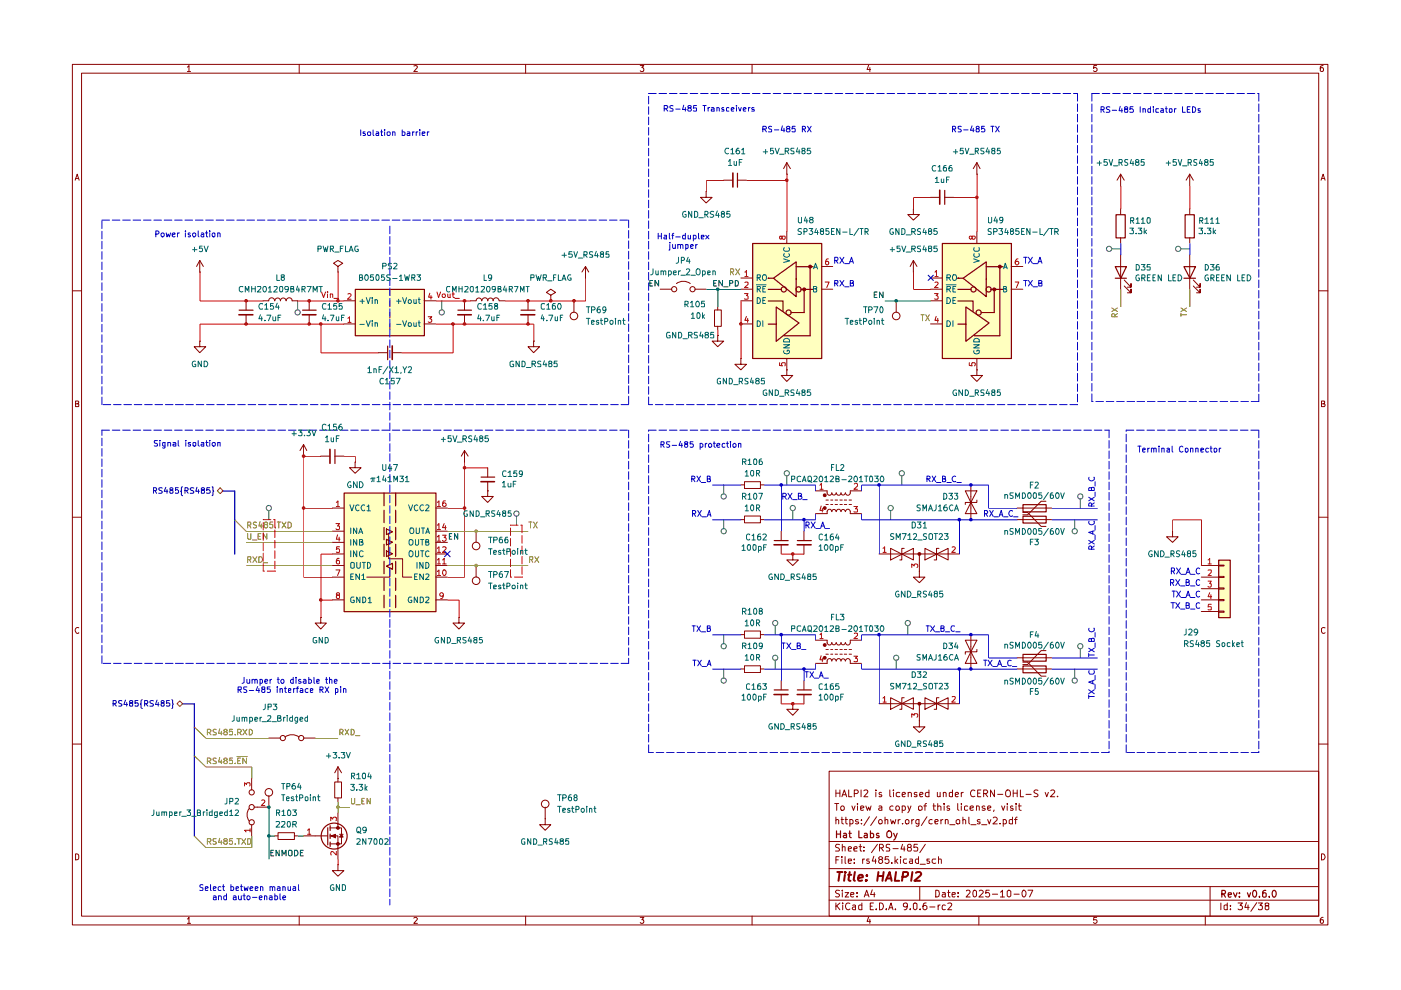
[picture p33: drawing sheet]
<svg xmlns="http://www.w3.org/2000/svg" width="297mm" height="210mm" viewBox="0 0 297 210" stroke-linecap="round" stroke-linejoin="round" font-family="sans-serif">
<g fill="none" stroke="#890000" stroke-width=".21">
<path d="M15.3 13.7h266.2v182.4h-266.2zM17.3 15.5h262.3v178.7h-262.3zM39.7 14.2l.4-.3v1.3M39.7 15.2h.7M63.4 13.7v1.8M87.7 14l.5-.1 .3 .3-.8 1h.8M111.4 13.7v1.8M135.7 13.9h.8l-.4 .4 .4 .3-.1 .5-.5 .1-.2-.2M159.4 13.7v1.8M184.2 13.8l-.4 1h.8M184.4 14.3v.9M207.5 13.7v1.8"/>
<path d="M232.5 13.9h-.6l-.1 .6 .5-.2 .3 .3v.3l-.3 .3-.5-.2M255.5 13.7v1.8M280.5 13.9l-.6 .3v.8l.3 .2 .3-.1v-.7l-.3-.1-.3 .3M15.9 38.2l.5-1.3 .4 1.3M16 37.9h.6M280.1 38.2l.4-1.3 .4 1.3M280.3 37.9h.6M15.3 61.7h2M279.6 61.7h1.9M16 85.6h.4l.3-.2-.2-.4h-.5v1.2h.6l.1-.5-.3-.1M280.2 85.6l.6-.1v-.5h-.6v1.2l.7-.1v-.3l-.3-.2M15.3 109.7h2"/>
<path d="M279.6 109.7h1.9M16.7 133.1a.58 .58 0 0 0-.8 .6 .58 .58 0 0 0 .8 .5v-.1M280.9 133.1a.46 .46 0 0 0-.7 .2v.7l.2 .2 .3 .1 .2-.2M15.3 157.8h2M279.6 157.8h1.9M175.8 163.5h103.8v30.7h-103.8zM175.8 178.4h103.8M177 170.4h.8M177.2 173.9l.2-.1 .4 .1v.8M177.2 167.5v1.4M177.2 173.2v1.5M177.2 168.2h.9"/>
<path d="M177.4 170.4v1.4M178 179.1l-.6-.1-.2 .2v.4l.5 .2 .3 .4-.2 .2h-.7M178.1 167.5v1.4M178.2 171.1l.3-.2h.3l.2 .2-.1 .6h-.6zM178.3 173.8h.5M178.5 173.2v1.3l.3 .2M178.5 168.9l.5-1.4 .5 1.4M178.6 179.7l.2-.2 .4 .1v.8M178.6 179v1.4M178.7 168.5h.6M179.2 173.8h.5M179.3 173.2v1.3l.4 .2"/>
<path d="M179.9 167.5v1.4h.7M180.2 173.8h.4l.3 .2-.1 .6h-.6M180.2 173.8v1.4M180.6 170.9l.4 .9 .3-.9M181.1 168.3h.6l.3-.3v-.3l-.3-.2h-.6v1.4M181.8 170.4v.1M181.8 170.9v.9M182 173.8h-.4l-.2 .2 .2 .3h.4l.1 .2-.3 .2-.4-.1M182.1 179.5h.6M182.4 179v1.3l.1 .1h.2M182.5 171.4l.7-.2-.1-.2h-.6v.7h.6M182.6 167.5v1.4"/>
<path d="M182.6 174.6v.1M182.6 173.8v.1M183.2 179.6v.1M183.2 167.7l.5-.2 .3 .2-.1 .4-.7 .8h.8M183.6 170.9l.3 .9 .3-.7 .2 .7 .3-.9M184.3 173.2l-1.1 1.8M185.7 167.5v.2M185.7 168v.9M185.9 173.2l-1.3 1.8M186 179l-1.2 1.8M186.3 174l.2-.2h.3l.2 .2v.6h-.6zM186.4 171l.4-.1 .2 .1v.8"/>
<path d="M186.5 179.8l.7-.1a.45 .45 0 0 0-.2-.7h-.5v1.4M186.8 179.8l.5 .6M186.9 168.1l-.4-.1-.1 .3 .1 .2h.4l.1 .3-.2 .1-.4-.1M187 171.2l-.7 .3 .2 .3 .5-.1M187.6 173.9l.3-.1h.3v.9M187.6 173.2v1.5M188.7 179.1h-.7v.6a.53 .53 0 0 1 .5 .2 .53 .53 0 0 1 .1 .5h-.7M188.7 167.5v1.3l.2 .1M188.8 173.8l.3 .9 .2-.7 .4 .7 .2-.9M189.3 171a.45 .45 0 0 0-.6 .1v.6h.6M189.3 179.9h1.1M189.4 167.5v.2"/>
<path d="M189.4 168v.9M190 171l.4-.1 .3 .2-.1 .6h-.6zM190.4 173.8v.9M190.8 168.1l-.4-.1-.4 .3 .1 .5h.7M190.9 173.8l-.5 .2M191.3 171l.4-.1 .3 .2-.1 .6h-.6M191.3 168.5l.7-.2-.2-.3h-.3l-.2 .2v.6l.2 .1 .4-.1M191.3 170.9v1.4M191.4 179l-.4 1h.9M191.4 174.6v.1M191.7 179.5v.9M192.2 173.8h.3l.2 .2v.4l-.2 .3h-.3l-.2-.3v-.4z"/>
<path d="M192.5 170.9l.3 .9M192.6 168.1l.4-.1 .2 .2v.7M192.6 168v.9M192.6 179.7l-.2-.4 .2-.3h.4l.2 .3-.2 .4-.5 .1-.1 .4 .2 .2h.5l.1-.5-.2-.2M193.1 170.9l-.6 1.4M193.3 173.8v.9M193.7 173.8l-.4 .2M194.4 168.1l-.4-.1-.2 .2 .2 .3h.4v.3h-.6M194.5 179h-.7l-.1 .7h.8v.7h-.8M194.8 171a.45 .45 0 0 1 .7 .1l-.1 .6-.4 .1-.2-.1zM194.8 173.8v1.1l-.2 .3-.4-.1M194.8 173.8h-.4l-.2 .2v.6h.6"/>
<path d="M195 168.5l.7-.2-.2-.3h-.3l-.2 .2v.6l.2 .1 .4-.1M195.9 170.9h.5M196.2 179l-1.2 1.8M196.4 170.4l-.3 .2v1.2M196.5 173.2l-1.2 1.8M197 168.1l-.5-.1-.3 .3 .1 .5h.7M197 167.5v1.4M197.6 173.8a.45 .45 0 0 0-.6 .2v.6h.6M197.8 170.9h.6M198 170.4v1.2l.4 .2M198.2 174.3l.7-.2-.2-.3h-.3l-.2 .1v.6l.2 .2 .4-.1M198.7 168v.8h.6"/>
<path d="M198.8 171l.3-.1 .4 .1v.8M198.8 170.4v1.4M199.3 168v.9M199.5 173.8v.9M199.9 173.8l-.4 .2M200 168.1l.4-.1 .2 .2v.7M200 168v.9M200.2 170.4v.1M200.2 170.9v.9M200.4 173.9l.2-.1 .4 .1v.8M200.4 173.8v.9M201.3 171l-.4-.1-.1 .2 .1 .3h.4l.1 .2-.2 .2-.4-.1"/>
<path d="M201.4 174.9h1.1M202 168.1h-.7v.7h.7M202 167.5v1.4M202.5 168.5l.7-.2-.1-.3h-.4l-.2 .2v.6l.2 .1 .4-.1M202.7 174a.45 .45 0 0 1 .8-.1v.7l-.3 .1-.4-.1zM203.1 170.4v1.2l.2 .2M203.8 170.4v.1M203.8 168v.9M203.8 170.9v.9M204.2 173.9l.1-.1 .4 .1v.8M204.2 173.2v1.5M204.2 168l-.4 .3"/>
<path d="M205.2 171l-.5-.1-.2 .1v.7h.7M205.4 173.2v1.3l.2 .2M205.7 171.4l.7-.2v-.2l-.5-.1-.2 .1v.6l.2 .2 .5-.1M205.8 174.9h1.1M206.7 167.7a.68 .68 0 0 0-1 .4 .68 .68 0 0 0 .7 .8l.3-.1M207 171l.2-.1 .4 .1v.8M207 170.9v.9M207.3 168.2h.5M207.8 173.8h-.3l-.3 .1 .1 .3 .5 .1v.3h-.6M208 167.5h-.7v1.4h.7M208.1 174.9h1.1M208.6 168.3h.5l.3-.3v-.3l-.3-.2h-.5v1.4"/>
<path d="M208.8 171l-.3-.1-.3 .2 .3 .3h.3l.1 .2-.3 .2-.4-.1M208.9 168.3l.5 .6M209.4 173.8l.3 .9 .4-.9M209.4 171.4l.7-.2-.2-.3h-.3l-.2 .1v.6l.2 .2 .4-.1M210.6 173.4l.2-.2h.3l.3 .5-.1 .2-.8 .8h.9M210.8 171.7l-.1 .4M210.8 167.5v1.4l-.8-1.4v1.4M211.5 168.4h1.1M212 174.6v.1M212.4 170.9l.3 .9 .3-.9M212.7 173.8h.4l.3 .2-.1 .6h-.6M212.7 173.8v1.4"/>
<path d="M213.3 167.7l.3-.2h.3a.88 .88 0 0 1 .1 1.3l-.4 .1-.3-.1zM213.6 170.4v.1M213.6 170.9v.9M214.7 173.8h-.5l-.2 .1v.7h.7M214.7 173.2v1.5M214.7 171l-.3-.1-.2 .2 .2 .3h.3l.1 .2-.1 .2-.5-.1M214.8 168.2h.9M214.8 167.5v1.4M215.1 173.8h.6M215.4 170.4v.1M215.4 170.9v.9M215.7 173.2l-.4 .3v1.2"/>
<path d="M215.7 167.5v1.4M215.9 170.9h.6M216.1 170.4v1.2l.4 .2M216.3 167.5v1.4h.7M217.5 168.4h1.1M220.1 167.6l-.6-.1-.3 .2 .1 .4 .8 .4-.1 .3h-.8M221.6 168l.3 .9 .4-.9M222.8 167.7l.6-.2 .2 .4-.9 1h.9M224.2 168.8v.1M16 181a.52 .52 0 0 1 .7 .4v.6a.52 .52 0 0 1-.7 .3zM39.7 194.8l.4-.3v1.3M39.7 195.8h.7"/>
<path d="M63.4 194.2v1.9M87.7 194.7l.5-.2 .3 .3-.8 1h.8M111.4 194.2v1.9M135.7 194.5h.8l-.4 .5h.3v.7l-.5 .1-.2-.2M159.4 194.2v1.9M175.8 190.9h103.8M175.8 188h103.8M175.8 184.2h103.8M177.2 191.5v1.4M177.2 182.3h.5M177.4 192l.7 .9M177.9 181.6h-.7v1.5"/>
<path d="M178 188.8l-.6-.1-.3 .3 .3 .4 .5 .2 .1 .3-.3 .3-.6-.1M178.1 191.5l-.9 .7M178.5 181.6v.2M178.5 182.1v1M178.6 188.7v.2M178.6 189.3v.9M178.7 191.5h.1M178.7 191.9v1M179.2 189.3h.7l-.7 .9h.7M179.2 181.6v1.4l.1 .1M179.9 182.6l.6-.1-.1-.4h-.5v.2v.6l.1 .2 .4-.1M179.9 180l.6-.1-.1-.3-.4-.1-.1 .2v.7h.5"/>
<path d="M180.2 191.5a.67 .67 0 0 0-.9 .6 .67 .67 0 0 0 .8 .7l.1-.1M180.4 189.7l.6-.1v-.3h-.6v.1v.6l.2 .2 .4-.1M180.8 192h.6v.9M181 180l.7-.1v-.3l-.4-.1-.3 .2 .1 .7h.6M181.1 182.9v.2M181.1 182.1v.2M181.4 192.2l-.6 .2-.1 .2 .3 .3 .4-.1M181.7 190v.2M181.7 189.3v.1M182.7 192l-.4-.1-.2 .1v.7l.2 .2 .4-.1M182.7 191.5v1.4M182.9 182.1v1"/>
<path d="M183.2 180.4h.1M183.2 190.2l.5-1.5 .6 1.5M183.3 182.1h-.2l-.2 .3M183.4 189.8h.7M184.2 194.4l-.4 .9h.8M184.3 182.1h-.5l-.1 .3 .1 .2h.4l.1 .3-.1 .2-.5-.1M184.4 194.9v.9M184.5 192.1h.4M184.9 188.7l-.3 1h.9M185.2 191.5h-.7v1.4h.7M185.3 181.5l-.4 1.1h.9M185.4 189.3v.9"/>
<path d="M185.6 182.1v1M185.8 192.7v.2M186.5 191.5a.73 .73 0 0 1 .8 .7 .73 .73 0 0 1-.8 .7zM186.5 182.2l-.2-.2 .2-.4 .6 .3-.1 .2-.2 .1a.47 .47 0 0 0-.5 .6l.2 .3a.45 .45 0 0 0 .5-.2 .45 .45 0 0 0 0-.5l-.2-.2M187.9 192.7v.2M188.4 192.9l.5-1.4 .4 1.4M188.4 181.6h-.7l-.1 .7 .6-.2 .3 .4v.3l-.3 .3-.6-.2M188.6 192.5h.7M189.1 182.9v.2M189.8 181.6v1.5M189.8 192.7v.2M189.9 182.6l.5 .5"/>
<path d="M190.4 182.1l-.6 .5M190.9 181.6v.2M190.9 182.1v1M192.2 182.1h-.5l-.2 .7a.45 .45 0 0 0 .7 .2M192.4 192l-.3 .3-.5-.1-.1-.2 .1-.5h.5a.84 .84 0 0 1 .3 .8 .84 .84 0 0 1-.7 .6M192.9 182.1h.5l.1 1M193 192.7v.2M193.5 182.5l-.6 .1-.1 .1 .2 .4 .5-.1M193.7 191.5h.4l.3 .2v.9l-.3 .3-.4-.3zM194.8 182.1h-.6l-.1 .7a.45 .45 0 0 0 .7 .2M194.8 181.6v1.5M195 188v2.9"/>
<path d="M195.1 192.7v.2M195.1 183.2h1.1M196.4 191.5h-.5a.99 .99 0 0 0 0 1.4l.6-.3v-.4l-.3-.2h-.3l-.2 .2M197 182.1h-.5v.5h.5l.1 .3-.1 .2-.5-.1M197.1 192.3h1.1M198.4 188.7l.7 .2v1.1l-.4 .2h-.3zM198.4 182.1h-.6l-.2 .7a.52 .52 0 0 0 .8 .2M198.9 191.9v1M199 182.2l.5-.1 .1 1M199 181.6v1.5M199.3 191.9l-.4 .3M199.8 189.3h.5l.1 .9"/>
<path d="M200.4 189.6h-.5l-.2 .2 .2 .4 .5-.1M200.4 192l-.4-.1-.3 .3 .1 .6h.6M200.9 191.5h.6l.3 .2-.1 .3-.8 .9h.9M200.9 189.3h.5M201.1 188.7v1.3l.3 .2M201.9 189.7l.6-.1v-.3h-.5l-.1 .1v.6l.1 .2 .5-.1M203.1 190v.2M203.1 189.3v.1M204.9 188.9l.2-.2h.3l.3 .5-.9 1h.9M206.4 188.9l.3-.2 .3 .3v.9l-.3 .3a.82 .82 0 0 1-.3-1.3zM207.5 194.2v1.9M207.6 188.9l.2-.2h.3l.4 .5-1 1h1"/>
<path d="M209.7 188.7h-.6l-.1 .7 .6-.1 .2 .3v.3l-.2 .3-.6-.2M210.4 189.6h1.1M212.1 189.2l.4-.5v1.5M212.1 190.2h.9M213.6 189l.3-.3 .4 .3v.9l-.3 .3-.4-.3zM215 189.6h1.1M216.9 188.8l.1-.1a.75 .75 0 0 1 .6 .8 .75 .75 0 0 1-.6 .7 1.01 1.01 0 0 1-.1-1.4zM218 188.7h1l-.7 1.5M232.5 194.5h-.6l-.1 .6 .6-.1 .2 .5-.3 .3-.5-.2M255.5 194.2v1.9M256.6 188v6.2M258.8 191.5v1.4"/>
<path d="M260.2 192l-.4-.1-.3 .1v.7l.3 .2 .4-.1M260.2 191.5v1.4M260.9 192.7v.2M260.9 192v.1M262.5 191.5h.9l-.5 .5h.3l.2 .2v.4l-.2 .3-.7-.2M264.3 191.4l-.4 1h1M264.6 191.9v1M266.5 191.4l-1.3 1.8M266.8 191.5h.9l-.6 .5h.5v.8l-.6 .1-.2-.2M268.5 192l-.3-.1v-.4h.8l-.1 .5-.7 .2v.5l.3 .2 .5-.2v-.5l-.2-.2M280.2 181a.65 .65 0 0 1 .7 .7 .65 .65 0 0 1-.7 .6zM280.5 194.5h-.2l-.4 .3 .1 .9a.43 .43 0 0 0 .6-.1 .43 .43 0 0 0-.1-.6h-.5l-.1 .3"/>
</g>
<g fill="none" stroke="#890000" stroke-width=".25">
<path d="M177.4 176.2v1.4M177.4 176.8h.8M178.2 176.2v1.4M178.9 176.8l.4-.1 .2 .1v.8M179.5 177l-.7 .3 .2 .3 .5-.1M180 176.7h.5M180.1 176.2v1.2l.4 .2M182.1 176.2v1.4h.7M183.3 176.8l.4-.1 .2 .1v.8M183.9 177l-.7 .3 .2 .3 .5-.1M184.6 176.8l.4-.1 .2 .2-.1 .6h-.5M184.6 176.2v1.4"/>
<path d="M186.3 176.8l-.3-.1-.2 .2 .2 .3h.3l.1 .2-.2 .2-.4-.1M188.1 176.4l.6-.2a.88 .88 0 0 1 .1 1.3l-.4 .1-.3-.2zM189.5 176.7l.4 .9M190.2 176.7l-.5 1.2-.2 .2M259.1 189.5h.6v-.6l-.6-.1v1.4M259.4 189.5l.4 .7M260.4 189.7l.7-.1-.1-.3h-.5l-.1 .2 .1 .6h.5M261.5 189.3l.4 .9 .4-.9M262.8 190.1v.1M262.8 189.3v.2M264.5 189.3l.3 .9 .4-.9M265.7 188.9l.2-.1a.76 .76 0 0 1 .5 .7 .76 .76 0 0 1-.5 .7 1.01 1.01 0 0 1-.2-1.3z"/>
<path d="M267 190.1v.1M268.4 188.8h-.4l-.3 .3v1l.2 .1 .6-.1-.1-.7-.5-.1-.2 .3M269.1 190.1v.1M269.9 188.9l.2-.1a.73 .73 0 0 1 .6 .7 .73 .73 0 0 1-.6 .7l-.4-.6z"/>
</g>
<g fill="none" stroke="#890000" stroke-width=".42">
<path d="M177.5 184.9h1.1M178 184.9l-.2 1.9M179.1 185.5l-.1 1.3M179.2 184.9v.2M179.8 185.5h.7M180.1 184.9l-.2 1.6 .4 .3M181.2 184.9l-.2 1.6 .2 .3M182 186.2l.9-.2v-.4a.6 .6 0 0 0-.9 .1v1h.8M183.7 186.6l.1 .1h-.3l.2-.1-.1 .2M183.8 185.6v.1M186.2 185.7h1.1M186.2 184.9l-.2 1.9"/>
<path d="M187.3 184.9l-.2 1.9M187.8 186.8l.8-1.9 .4 1.9M188 186.2h1M190 184.9l-.3 1.9h.9M191.3 185.9h.8l.3-.2 .1-.6-.2-.2h-.8l-.3 1.9M193.4 184.9l-.2 1.9M194.2 185.1l.8-.2 .2 .2 .1 .3-1.4 1.4h1.2"/>
</g>
<g fill="#ffffbf">
<path d="M75.3 61.3h14.6v9.8h-14.6z"/>
<path d="M72.9 104.5h19.5v25.1h-19.5z"/>
<path d="M81.9 114.3l1.3 .6-1.3 .6z"/>
<path d="M81.9 116.8l1.3 .6-1.3 .6z"/>
<path d="M159.5 51.6h14.7v24.4h-14.7z"/>
<path d="M199.7 51.6h14.7v24.4h-14.7z"/>
<path d="M258.3 118.7h2.5v12.2h-2.5z"/>
</g>
<path d="M50.7 65.8h3M64.2 65.8h2.8M75.3 61.4h14.7v9.8h-14.7zM69.5 175.5v3.6M70 175.1v1M70 176.8v1M70 178.5v1" fill="none" stroke="#890000" stroke-width=".25"/>
<g fill="none" stroke="#890000" stroke-width=".21">
<path d="M42.4 57.7h.1M42.4 55.2l-.7 1.3M42.4 55.2l.7 1.3M42.4 55.2v2.5M71.6 56.5l1.1-.7-1.1-.6-.9 .6 .9 .7v1.2M71.6 57.7h.1M52.2 63.8v1.9M52.2 66.7v2M60.6 63.8a.59 .59 0 0 0-.6-.6 .59 .59 0 0 0-.5 .6 .61 .61 0 0 0-.7-.6 .61 .61 0 0 0-.6 .6 .64 .64 0 0 0-.6-.7 .64 .64 0 0 0-.6 .7h-1.2M60.7 63.8a.64 .64 0 0 1 .6-.7 .64 .64 0 0 1 .7 .7M61.9 63.8h1.2M65.6 63.8v1.9"/>
<path d="M65.6 66.7v2M72.9 63.8h2.4M72.9 68.7h2.4M82.7 61.3v1.3M82.7 63.8v1.2M82.7 66.2v1.2M82.7 68.7v1.2M89.9 63.8h2.5M89.9 68.7h2.5M52.8 171.4a2.17 2.17 0 0 0 0 2.7M53.4 165v2.5M53.4 174.9v2.3"/>
<path d="M57 168.7v2.4h-3.1M58.3 177.2h.6M58.9 176.6h3.5v1.4h-3.5zM62.4 177.2h.7M66.8 177.2h2.6M70 175.5h2.4v3.4h-2.4M71.6 165h.1M71.6 162.6l-.6 1.3M71.6 162.6l.8 1.3M71.6 162.6v2.4M71.6 183.3v1.3h1.3l-1.3 1.2-1.1-1.2h1.1M71.6 183.3h.1"/>
<circle cx="53.4" cy="171.1" r=".55"/>
<circle cx="53.4" cy="168" r=".55"/>
<circle cx="53.4" cy="174.3" r=".55"/>
<circle cx="57" cy="168" r=".8"/>
</g>
<path d="M73.8 62.3h.4l.2 .3-.7 .8h.7M73.8 67.5l.3-.3v1.1M73.8 68.3h.6M90.8 67.2h.7l-.4 .4 .4 .1v.6h-.7M91.1 62.2l-.2 .8h.7M91.4 62.7v.7M51.8 166.6v-.6l.5 .3 .1-.3h.5v.6M53 176h-1.2l.4 .4M53 175.7v.7M55.5 169.7l.4-.1 .3 .3-.8 .9h.8" fill="none" stroke="#b00000" stroke-width=".21"/>
<g fill="none" stroke="#006465" stroke-width=".21">
<path d="M76.3 63.9h.9M76.3 68.8h.9M76.8 63.4v1M77.7 63.1l.4 1.3 .4-1.3M77.7 68l.4 1.2 .4-1.2M78.9 63.1v.2M78.9 68v.1M78.9 63.5v.9M78.9 68.4v.8M79.5 63.7l.2-.2 .3 .2v.7M79.5 68.5l.4-.1 .1 .8M79.5 63.5v.9"/>
<path d="M79.5 68.4v.8M84.1 63.9h.9M84.1 68.8h.9M84.5 63.4v1M85.4 63.1l.4 1.3 .4-1.3M85.4 68l.4 1.2 .4-1.2M86.6 63.6l.4-.1 .2 .3v.3l-.2 .3-.4-.3zM86.6 68.4l.5 .1 .1 .5-.1 .2h-.5zM87.7 63.5v.7l.2 .2 .3-.2M87.7 68.4l.1 .8 .4-.1M88.2 63.5v.9M88.2 68.4v.8"/>
<path d="M88.7 63.5h.4M88.7 68.4h.4M88.8 63.1v1.1l.3 .2M88.8 68v1l.3 .2"/>
</g>
<g fill="none" stroke="#ca0000" stroke-width=".21">
<path d="M68.2 61.9l.4 1.2 .4-1.2M69.4 61.9v.1M69.4 62.3v.8M70 62.4l.5-.1v.8M70 62.3v.8M70.8 63.3h.9M92.6 61.9l.4 1.2 .4-1.2M93.7 62.5l.2-.2h.4v.7h-.5zM94.9 62.3v.6l.2 .2 .3-.1M95.4 62.3v.8M95.9 62.3h.5M96 61.9v1l.4 .2"/>
<path d="M96.5 63.3h.9"/>
</g>
<path d="M50.7 66.7h2.9M64.1 66.7h2.9" fill="none" stroke="#890000" stroke-width=".34"/>
<g fill="none" stroke="#474747" stroke-width=".21">
<path d="M63.1 63.8v1.9"/>
<circle cx="63.1" cy="66.2" r=".55"/>
</g>
<g fill="none" stroke="#848400" stroke-width=".21">
<path d="M44 155.3h.5l.2-.3-.1-.3-.6-.1v1.2M44.3 155.3l.4 .5M45.8 154.7l-.4-.1-.3 .3 .1 .2 .6 .3v.3l-.7 .1M46.6 154.5l-.3 1h.8M46.9 155v.8M47.7 155.1l-.3-.2 .1-.2h.6v.3l-.4 .1-.3 .3 .2 .4h.4l.2-.2v-.2l-.3-.3M49.3 154.6h-.6l-.1 .6 .2-.2h.3l.2 .2v.5h-.7M49.9 155.7v.1M50.4 155.3h.5l.3-.3-.1-.3-.7-.1v1.2M50.7 155.3l.5 .5M51.5 154.6l.8 1.2M52.3 154.6l-.8 1.2"/>
<path d="M52.9 154.6a.66 .66 0 0 1 .6 .5 .66 .66 0 0 1-.2 .7h-.4zM72.1 155.3l.6-.1v-.5l-.6-.1v1.2M72.3 155.3l.4 .5M73.2 154.6l.7 1.2M73.9 154.6l-.7 1.2M74.4 154.6a.66 .66 0 0 1 .7 .5 .66 .66 0 0 1-.2 .7h-.5zM75.4 156h.9M44 161.4h.5l.2-.3-.1-.3-.6-.1v1.2M44 178.4h.6l.1-.4-.1-.2h-.6v1.2M44.3 161.4l.4 .5M44.3 178.4l.4 .6M45.8 160.8l-.4-.1-.3 .3 .1 .2 .6 .3v.3l-.7 .1"/>
<path d="M45.8 177.8h-.6a.47 .47 0 0 0 .1 .5 .47 .47 0 0 0 .4 .2l.1 .4h-.7M46.6 160.6l-.3 1h.8M46.6 177.7l-.3 .9h.8M46.9 161.1v.8M46.9 178.2v.8M47.7 161.2l-.3-.2 .1-.2h.6v.3l-.4 .1-.3 .3 .2 .4h.4l.2-.2v-.2l-.3-.3M47.7 178.3l-.3-.2 .2-.3h.4l.2 .2-.1 .2a.51 .51 0 0 0-.6 .7h.6l.1-.3-.3-.3M49.3 160.7h-.6l-.1 .6 .2-.2h.3l.2 .2v.5h-.7M49.3 177.8h-.6l-.1 .6 .2-.2h.3l.2 .2v.5h-.7M49.9 161.8v.1M49.9 178.9v.1M50.2 160.4h2.2"/>
<path d="M50.2 177.8h.8M50.4 161.3h.4M50.7 177.8v1.2M51 160.7h-.6v1.2h.6M51.2 177.8l.9 1.2M52.1 177.8l-.9 1.2M52.3 160.7v1.2l-.8-1.2v1.2M52.5 177.8h.5l.2 .3v.7l-.3 .2h-.4zM74.5 169.3l.1 1.2h.4l.2-.2v-1M75.5 170.6h.9M76.7 169.9h.4M77.2 169.3h-.5v1.2h.5"/>
<path d="M78.5 169.3v1.2l-.7-1.2v1.2"/>
</g>
<path d="M57.4 180.8h.4M58 180.3h-.6v1.2h.6M59.2 180.3v1.2l-.7-1.2v1.2M59.8 181.5v-1.2l.4 .8 .4-.8v1.2M61.2 180.4l.1-.1h.4l.2 .1v.9l-.2 .2-.5-.2zM62.4 180.3h.5a.66 .66 0 0 1 .2 .8 .66 .66 0 0 1-.7 .4zM63.7 180.8h.4M64.3 180.3h-.6v1.2h.6" fill="none" stroke="#0f0f0f" stroke-width=".21"/>
<path d="M70.2 177.2l.9-.3v.8z" fill="#890000"/>
<path d="M70.2 177.2l.9-.3v.8zM71.6 174.9v.6" fill="none" stroke="#890000" stroke-width=".21"/>
<circle cx="70.8" cy="177.3" r="2.75" fill="none" stroke="#890000" stroke-width=".25"/>
<path d="M71.4 175.3h.5v.5h-.5z" fill="#890000"/>
<path d="M71.4 175.3h.5v.5h-.5z" fill="none" stroke="#890000" stroke-width=".21"/>
<path d="M71.4 178.7h.5v.4h-.5z" fill="#890000"/>
<g fill="none" stroke="#890000" stroke-width=".21">
<path d="M124.1 58.9h.1M124.1 56.5l-.7 1.2M124.1 56.5l.7 1.2M124.1 56.5v2.4M42.4 72.3v1.2h1.2l-1.2 1.3-1.2-1.3h1.2M42.4 72.3h.1M80.2 74.8h1.9M83.2 74.8h1.9M98.5 63.8v1.9M98.5 66.7v2M102.1 63.8a.59 .59 0 0 0-.6-.6 .59 .59 0 0 0-.6 .6h-1.1M102.2 63.8a.64 .64 0 0 1 .6-.7 .64 .64 0 0 1 .6 .7"/>
<path d="M103.4 63.8a.59 .59 0 0 1 .6-.6 .59 .59 0 0 1 .6 .6M104.5 63.8a.64 .64 0 0 1 .7-.7 .64 .64 0 0 1 .6 .7M105.9 63.8h1.1M112 63.8v1.9M112 66.7v2M113.1 72.3v1.2h1.3l-1.3 1.3-1.1-1.3h1.1M113.1 72.3h.1M116.8 62.6l1-.6-1-.7-1 .7 1 .6v1.2M116.8 63.8h.1M121.7 63.8v2.4M64.4 96.7h.1M64.4 94.3l-.8 1.2"/>
<path d="M64.4 94.3l.6 1.2M64.4 94.3v2.4M68 96.7h2M71 96.7h1.9M75.3 98v1.2h1.3l-1.3 1.2-1.2-1.2h1.2M75.3 98h.1M98.5 98h.1M98.5 95.5l-.7 1.2M98.5 95.5l.8 1.2M98.5 95.5v2.5M103.4 99.2v1.9M70.5 107.7h2.4"/>
<path d="M70.5 112.6h2.4M70.5 115h2.4M70.5 117.5h2.4M70.5 119.9h2.4M82.4 113.1v5.4h3v3.9h1.9M92.4 107.7h2.4M92.4 112.6h2.4M92.4 115h2.4M92.4 117.5h2.4M92.4 119.9h2.4M103.4 102.1v2M70.5 122.4h2.4"/>
<path d="M70.5 127.2h2.4M82.7 120.4v2h-5M92.4 122.4h2.4M92.4 127.2h2.4M97.3 130.9v1.2h1.2l-1.2 1.3-1.3-1.3h1.3M97.3 130.9h.1M64.4 177.2h2.4M70 177.2h1.6v4.9M71 165.8h1.4v3.4h-1.4zM71.4 178.7h.5v.4h-.5zM71.6 165v.8M71.6 169.2v.7"/>
<path d="M71.6 172.4v2.5M72 176.9h.7M72.4 176.9l.3 .6h-.7z"/>
<circle cx="121.7" cy="67" r=".8"/>
</g>
<g fill="none" stroke="#b00000" stroke-width=".21">
<path d="M71.2 111h.8l-.4 .5 .4 .1v.5l-.2 .2h-.4l-.2-.2M71.3 106.5l.3-.3v1.2M71.3 107.4h.7M71.6 113.4l-.3 .9h.8M71.9 118.4l-.4 .1-.2 .8 .3 .3 .4-.1v-.5l-.2-.2h-.2l-.3 .3M71.9 113.9v.8M72 115.9h-.6l-.1 .6 .2-.1h.3l.2 .1v.5h-.7M92.7 106.5l.4-.3v1.2M92.7 111.4l.4-.4v1.3M92.7 113.8l.4-.3v1.2M92.7 116.3l.4-.4v1.2M92.7 118.7l.4-.3v1.2"/>
<path d="M92.7 107.4h.7M92.7 112.3h.7M92.7 114.7h.7M92.7 117.1h.7M92.7 119.6h.7M93.8 113.5h.8l-.4 .5 .4 .2v.3l-.3 .2h-.3l-.2-.1M93.8 116l.5-.1 .3 .3-.8 .9h.8M93.8 118.7l.4-.3v1.2M93.8 119.6h.8M94.2 111l-.4 .9h.8M94.4 106.2l-.4 .1-.2 .8 .3 .3 .4-.1 .1-.4-.3-.3h-.2l-.3 .3M94.4 111.4v.9"/>
<path d="M71.2 120.8h.9l-.5 1.2M71.6 126.2l-.3-.2 .1-.2 .4-.1 .2 .4-.4 .1-.3 .2 .1 .5h.2l.4-.1v-.5l-.2-.1M92.7 121.2l.4-.4v1.2M92.7 122h.7M94 120.8a.61 .61 0 0 1 .6 .6 .61 .61 0 0 1-.4 .6l-.4-.5zM94 126.2l-.3 .2-.4-.1-.1-.4 .3-.2h.2a.72 .72 0 0 1 .3 .7 .72 .72 0 0 1-.6 .5M65.2 176l.4-.3v1.2M65.2 176.9h.7M70.1 174v-.8l.4 .5 .3-.5 .5 .1-.1 .7M71.3 180.5v.8l-.8-.8-.4 .3 .1 .5"/>
</g>
<path d="M138.4 59.5h-.6v1.1h.6M139.6 59.5v1.1l-.7-1.1v1.1M137.8 60h.4M95.3 113.7h.3M95.8 113.1h-.5v1.2h.5M97 113.1v1.2l-.6-1.2v1.2" fill="none" stroke="#0f0f0f" stroke-width=".21"/>
<g fill="none" stroke="#890000" stroke-width=".25">
<path d="M82.2 73.4v2.9M97.1 65.8h2.9M110.5 65.8h2.9M71 95.3v3M73 104.5h19.4v25.2h-19.4zM81.4 104.5v2.8M81.4 108.2v2.6M81.4 111.8v2.6M81.4 115.4v2.6M81.4 119v2.6M81.9 112.2l1.3 .6-1.3 .5zM81.9 114.4l1.3 .6-1.3 .5z"/>
<path d="M81.9 116.8l1.3 .6-1.3 .6zM83.9 104.5v2.8M83.9 108.2v2.6M83.9 111.8v2.6M83.9 115.4v2.6M83.9 119v2.6M102 101.2h2.9M81.4 122.6v2.6M81.4 126.2v2.6M81.9 120l1.3-.6v1.3zM83.9 122.6v2.6M83.9 126.2v2.6"/>
</g>
<path d="M83.2 73.3v2.9M97 66.7h2.9M110.4 66.7h3M70 95.3v2.9M102 102.1h2.8" fill="none" stroke="#890000" stroke-width=".34"/>
<g fill="none" stroke="#006465" stroke-width=".21">
<path d="M74.2 107l.4 1.3 .4-1.3M74.4 119.4l.2-.2 .5 .2v.9l-.2 .2-.5-.2zM74.4 112v1.1M74.4 114.4v1.2M74.4 116.8v1.2M75.6 112v1.1l-.6-1.1v1.1M75.6 114.4v1.2l-.6-1.2v1.2M75.6 116.8v1.2l-.6-1.2v1.2M75.6 119.2v1l.3 .3h.2l.3-.3v-1M76.1 113.1l.4-1.1 .4 1.1M76.1 107.1l-.2-.1a.6 .6 0 0 0-.5 .7 .6 .6 0 0 0 .7 .5v-.1M76.2 114.9h.6v-.5h-.6v1.2h.5l.3-.4-.4-.3"/>
<path d="M76.2 112.8h.6M76.8 119.2h.7M77 116.9l-.4-.1-.4 .3 .1 .8 .3 .1 .4-.1M77.2 119.2v1.3M77.3 107.1l-.1-.1a.64 .64 0 0 0-.6 .7 .64 .64 0 0 0 .6 .6l.1-.2M77.8 107.4l.4-.4v1.3M77.8 108.3h.7M77.9 119.2a.64 .64 0 0 1 .7 .7 .64 .64 0 0 1-.7 .6zM86.6 107l.5 1.3 .4-1.3M86.9 114.4h.4a.74 .74 0 0 1 .2 1l-.5 .2a.86 .86 0 0 1-.1-1.2zM87 116.8l.3 .1a.74 .74 0 0 1 .2 1l-.5 .1a.86 .86 0 0 1 0-1.2zM87.1 112h.5l.1 .7a.46 .46 0 0 1-.6 .4 .86 .86 0 0 1 0-1.1z"/>
<path d="M88.1 114.4v1.1l.1 .1h.3l.3-.3v-.9M88.1 116.8v1.1l.1 .1h.3l.3-.2v-1M88.2 112v1.1h.2h.3l.2-.2v-.9M88.4 119.2v1.3M88.6 107.1l-.3-.1a.6 .6 0 0 0-.5 .7 .6 .6 0 0 0 .7 .5l.1-.1M89.2 114.4h.7M89.2 116.8h.7M89.3 112h.7M89.5 114.4v1.2M89.5 116.8v1.2M89.7 119.2v1.3l-.7-1.3v1.3M89.7 112v1.1"/>
<path d="M89.8 107.1l-.2-.1a.64 .64 0 0 0-.6 .7 .64 .64 0 0 0 .6 .6l.2-.2M90.3 107.1l.4-.1 .3 .4-.8 .9h.8M90.3 113.1l.4-1.1 .3 1.1M90.3 114.9h.5l.1-.4-.6-.1v1.2l.6-.1 .1-.3-.3-.3M90.3 119.2a.64 .64 0 0 1 .7 .7 .64 .64 0 0 1-.7 .6zM90.4 112.8h.6M91 116.9l-.3-.1a.65 .65 0 0 0-.5 .6 .65 .65 0 0 0 .5 .6l.3-.1M74.4 122.3h.4M75 121.7h-.6v1.2h.6M75 126.6h-.5l-.1 .3v.6a.55 .55 0 0 0 .7 .2v-.4h-.2M76.2 121.7v1.2l-.7-1.2v1.2M76.3 126.6v1.2l-.7-1.2v1.2"/>
<path d="M76.7 122l.4-.3v1.2M76.7 122.9h.7M76.9 126.6h.4a.66 .66 0 0 1 .3 .7 .66 .66 0 0 1-.7 .5zM78.1 126.9l.3-.3v1.2M78.1 127.8h.7M87.2 126.6h-.4a.61 .61 0 0 0-.3 .8 .61 .61 0 0 0 .8 .3v-.4h-.2M87.9 122.3h.4M88.5 121.7h-.6v1.2h.6M88.5 126.6v1.2l-.7-1.2v1.2M89.1 126.6h.5l.2 .3v.6l-.2 .2-.5 .1zM89.8 121.7v1.2l-.8-1.2v1.2M90.3 121.8l.4-.1 .3 .3-.8 .9h.8"/>
<path d="M90.3 126.7l.6-.1 .1 .3-.8 .9h.8"/>
</g>
<path d="M154.9 57.7h.5l.2-.2v-.4l-.7-.1v1.3M155.1 57.7l.5 .6M156 57l.8 1.3M156.8 57l-.8 1.3M52.5 118.6h.6l.1-.5-.7-.1v1.2M52.9 118.6l.3 .6M53.6 118l.9 1.2M54.5 118l-.9 1.2M54.9 118h.5a.66 .66 0 0 1 .2 .8 .66 .66 0 0 1-.7 .4zM55.8 119.3h.9" fill="none" stroke="#848400" stroke-width=".21"/>
<g fill="none" stroke="#474747" stroke-width=".21">
<path d="M93.7 63.8v1.9"/>
<circle cx="93.7" cy="66.2" r=".55"/>
</g>
<path d="M46.7 103.4l.6 .7-.6 .6-.6-.6z" fill="#fff"/>
<path d="M46.7 103.4l.6 .7-.6 .6-.6-.6z" fill="none" stroke="#735600" stroke-width=".21"/>
<g fill="none" stroke="#020087" stroke-width=".21">
<path d="M32.5 104h.6v-.5l-.6-.1v1.2M32.8 104l.4 .6M34.4 103.5h-.7l-.1 .2 .3 .3h.2l.3 .4-.2 .2h-.6M35.2 103.3l-.4 .9h.8M35.4 103.8v.8M36.3 103.9l-.3-.2a.35 .35 0 0 1 .3-.3 .35 .35 0 0 1 .4 .3l-.6 .3v.6h.5l.1-.4-.3-.3M37.8 103.4h-.6v.6l.4-.2 .3 .3v.3l-.2 .2-.5-.1M38.7 103.2l-.2 .2v.7l-.2 .1h.2v.7l.2 .2M39.2 104h.5l.2-.2-.1-.3-.6-.1v1.2M39.5 104l.4 .6M41.1 103.5h-.7l-.1 .2 .3 .3h.2l.3 .4-.2 .2h-.6M41.8 103.3l-.3 .9h.8"/>
<path d="M42.1 103.8v.8M42.9 103.9l-.2-.1 .1-.3a.36 .36 0 0 1 .6 .2l-.1 .1-.6 .2 .1 .6h.5l.1-.2-.1-.4-.2-.1M44.5 103.4h-.6l-.1 .6 .5-.2 .3 .3v.3l-.2 .2-.6-.1M45 103.2h.1v.8l.2 .2-.2 .1v.7l-.1 .1"/>
</g>
<g fill="none" stroke="#474747" stroke-width=".21">
<path d="M57 108.2v2"/>
<circle cx="57" cy="107.7" r=".55"/>
</g>
<path d="M37.5 149.2l.6-.6 .6 .6-.6 .6z" fill="#fff"/>
<path d="M37.5 149.2l.6-.6 .6 .6-.6 .6z" fill="none" stroke="#735600" stroke-width=".21"/>
<g fill="none" stroke="#020087" stroke-width=".21">
<path d="M24 149.2l.6-.1v-.5l-.6-.1v1.2M24.2 149.2l.5 .5M25.8 148.6h-.6v.4l.6 .4-.1 .3h-.5M26.6 148.4l-.3 1h.7M26.9 148.9v.8M27.7 149h-.2v-.2a.42 .42 0 0 1 .6-.2l-.1 .4-.5 .1v.6l.6-.1v-.4l-.2-.2M29.2 148.5h-.6v.6l.6-.1 .1 .2-.1 .5-.6-.1M30.2 148.4l-.3 .1v.7l-.2 .1 .2 .1v.7l.3 .1M30.7 149.2l.6-.1v-.5l-.6-.1v1.2M30.9 149.2l.4 .5M32.5 148.6h-.6v.4l.5 .2 .1 .3-.1 .2h-.6M33.3 148.4l-.3 1h.7"/>
<path d="M33.5 148.9v.8M34.4 149h-.2l-.1-.2a.35 .35 0 0 1 .4-.3 .35 .35 0 0 1 .3 .3l-.1 .2-.5 .1v.6h.5l.1-.2v-.2l-.2-.3M35.9 148.5h-.6v.6l.5-.1 .2 .2v.3l-.2 .2-.5-.1M36.4 148.4h.2v.7l.2 .2-.2 .2v.6l-.2 .1"/>
</g>
<g fill="none" stroke="#890000" stroke-width=".21">
<path d="M100.9 112.6v2.4M100.9 119.9v2.5M103.4 104.1v1.2h1.2l-1.2 1.2-1.3-1.2h1.3M103.4 104.1h.1M157.1 102.8h.7M157.1 110.2h.7M157.8 102.1h3.4v1.5h-3.4zM157.8 109.4h3.4v1.4h-3.4zM161.2 102.8h.8M161.2 110.2h.8M165.6 112.6v2M165.6 115.5v2"/>
<path d="M168.1 117.5v1.2h1.2l-1.2 1.2-1.3-1.2h1.3M168.1 117.5h.1M170.5 112.6v2M170.5 115.5v2M68 130.9v1.2h1.2l-1.2 1.3-1.2-1.3h1.2M68 130.9h.1M57 156.5h2.5M60.4 156.3a2.49 2.49 0 0 1 3 0M64.4 156.5h2.4M115.6 173.6v1.3h1.2l-1.2 1.1-1.2-1.1h1.2M115.6 173.6h.1M115.6 171.1v2.5"/>
<circle cx="100.9" cy="115.8" r=".8"/>
<circle cx="100.9" cy="123.1" r=".8"/>
<circle cx="60" cy="156.5" r=".55"/>
<circle cx="63.9" cy="156.5" r=".55"/>
<circle cx="115.6" cy="170.5" r=".8"/>
</g>
<g fill="none" stroke="#848400" stroke-width=".21">
<path d="M52.5 113.1v1.1l.2 .1 .5-.1v-1.1M52.5 111.4h.5l.2-.2v-.4l-.2-.1h-.5v1.3M52.9 111.4l.3 .6M53.5 114.5h1M54.4 110.8h-.6v.4l.5 .2 .1 .3-.3 .3-.4-.1M54.7 113.7h.4M55.1 110.6l-.2 .9h.7M55.3 113.1h-.6v1.2h.6M55.4 111.1v.9M56.2 111.2l-.2-.2 .2-.3h.3l.2 .2-.1 .3h-.4l-.2 .2v.3l.2 .3h.3l.2-.3v-.3l-.2-.2M56.6 113.1v1.2l-.8-1.2v1.2M57.8 110.7h-.5l-.1 .6 .6-.1v.6l-.1 .2h-.4l-.1-.2"/>
<path d="M58.4 111.8v.2M58.8 110.7h.7M59.1 110.7v1.3M59.8 110.7l.8 1.3M60.6 110.7l-.8 1.3M61.1 110.7a.52 .52 0 0 1 .6 .3v.6a.52 .52 0 0 1-.6 .4zM112.1 110.7h.7M112.3 118.6h.6l.1-.5-.7-.1v1.2M112.5 110.7v1.3M112.6 118.6l.4 .6M113.1 110.7l.8 1.3M113.4 118l.8 1.2"/>
<path d="M113.9 110.7l-.8 1.3M114.2 118l-.8 1.2"/>
</g>
<g fill="none" stroke="#0400c6" stroke-width=".21">
<path d="M146.7 101.5h.5l.1-.1v-.4l-.6-.1v1.2M146.8 108.9l.6-.1v-.5l-.6-.1v1.3M146.9 101.5l.4 .6M147.1 108.9l.4 .6M147.8 100.9l.7 1.2M147.9 108.2l.8 1.3M148.5 100.9l-.7 1.2M148.7 108.2l-.8 1.3M148.7 102.3h.9M148.9 109.6h.9M150 109.5l.4-1.3 .3 1.3M150 101.5h.4l.2-.1v-.4l-.6-.1v1.2h.6v-.3v-.3h-.2"/>
<path d="M150.1 109.2h.5M146.7 132.7h.7M146.9 140h.7M147.1 132.7v1.2M147.3 140v1.2M147.8 132.7l.7 1.2M147.9 140l.8 1.2M148.5 132.7l-.7 1.2M148.7 140l-.8 1.2M148.7 134h.9M150 133.2h.5l.1-.4-.6-.1v1.2l.6-.1v-.3l-.2-.3M165.8 136.3h.7"/>
<path d="M166.1 136.3v1.2M166.8 136.3l.9 1.2M167.7 136.3l-.9 1.2M167.8 137.7h1M169 136.9h.4l.3-.2-.2-.4h-.5v1.2h.6l.1-.5-.3-.1M169.9 137.7h1M148.9 141.3h.9M150 141.2l.4-1.2 .3 1.2M150.1 140.8h.5"/>
</g>
<g fill="none" stroke="#474747" stroke-width=".21">
<path d="M109.5 109.4v2M153.4 102.8v2M153.4 110.2v1.9M166.8 100.9v1.9M168.1 108.2v2M153.4 134.6v1.9M164.4 132.6v2M164.4 139.9v1.9M153.4 141.8v2"/>
<circle cx="109.5" cy="108.9" r=".55"/>
<circle cx="153.4" cy="105.3" r=".55"/>
<circle cx="153.4" cy="112.6" r=".55"/>
<circle cx="166.8" cy="100.4" r=".55"/>
<circle cx="168.1" cy="107.7" r=".55"/>
<circle cx="153.4" cy="137" r=".55"/>
<circle cx="164.4" cy="132.1" r=".55"/>
<circle cx="164.4" cy="139.5" r=".55"/>
<circle cx="153.4" cy="144.3" r=".55"/>
</g>
<path d="M164.1 114.6h3M169.1 114.6h2.9" fill="none" stroke="#890000" stroke-width=".25"/>
<path d="M164.1 115.5h3M169 115.5h3" fill="none" stroke="#890000" stroke-width=".34"/>
<path d="M174.7 136.5h.4v.5h-.4z" fill="#890000"/>
<path d="M174.7 136.5h.4v.5h-.4z" fill="none" stroke="#890000" stroke-width=".21"/>
<path d="M174.7 139.2h.4v.5h-.4z" fill="#890000"/>
<g fill="none" stroke="#890000" stroke-width=".21">
<path d="M157.1 134.6h.7M157.8 133.8h3.4v1.5h-3.4zM161.2 134.6h.8M172.9 135.7h2.5v.6a.51 .51 0 0 0 .5 .5 .51 .51 0 0 0 .5-.5M174.7 139.2h.4v.5h-.4zM175.1 137.7h.5M175.1 138.7h.5M176.1 137.7h.5M176.1 138.7h.5M176.3 136.3a.47 .47 0 0 0 .5 .4 .47 .47 0 0 0 .5-.4M177.1 137.7h.5M177.1 138.7h.5"/>
<path d="M178.1 137.7h.5M178.1 138.7h.5M179 137.7h.5M179 138.7h.5M179.2 136.3a.44 .44 0 0 1-.4 .4 .44 .44 0 0 1-.5-.4 .51 .51 0 0 1-.5 .5 .51 .51 0 0 1-.5-.5M180 137.7h.5M180 138.7h.5M182.6 135.7h-2.3v.6a.51 .51 0 0 1-.5 .5 .51 .51 0 0 1-.5-.5M157.1 141.8h.7M157.8 141.2h3.4v1.4h-3.4zM161.2 141.8h.8M165.6 144.3v1.9"/>
<path d="M165.6 147.3v1.9M170.5 144.3v1.9M170.5 147.3v1.9M176.3 140.1a.47 .47 0 0 1 .5-.4 .47 .47 0 0 1 .5 .4M176.4 140.1a.51 .51 0 0 0-.5-.5 .51 .51 0 0 0-.5 .5v.6h-2.5M177.3 140.1a.51 .51 0 0 1 .5-.5 .51 .51 0 0 1 .5 .5 .44 .44 0 0 1 .5-.4 .44 .44 0 0 1 .4 .4M179.3 140.1a.51 .51 0 0 1 .5-.5 .51 .51 0 0 1 .5 .5v.6h2.3"/>
</g>
<path d="M173.8 134.6l.4-.4v1.2M173.8 135.4h.7M174.1 139l-.3 .9h.7M174.3 139.6v.7M181 139.1h.8l-.4 .5 .4 .1v.5h-.8M181.1 134.3h.7v.4l-.8 .7h.8" fill="none" stroke="#b00000" stroke-width=".21"/>
<path d="M164.1 146.3h3M169.1 146.3h2.9" fill="none" stroke="#890000" stroke-width=".25"/>
<path d="M164.1 147.3h3M169 147.3h3" fill="none" stroke="#890000" stroke-width=".34"/>
<path d="M174.7 104.8h.4v.4h-.4z" fill="#890000"/>
<path d="M174.7 104.8h.4v.4h-.4z" fill="none" stroke="#890000" stroke-width=".21"/>
<path d="M174.7 107.5h.4v.4h-.4z" fill="#890000"/>
<g fill="none" stroke="#890000" stroke-width=".21">
<path d="M151.5 65.7h1.4v3.5h-1.4zM152.2 71.1v1.2h1.2l-1.2 1.2-1.2-1.2h1.2M152.2 71.1h.1M152.2 65v.7M152.2 69.2v.7M172.9 104.1h2.5v.4a.51 .51 0 0 0 .5 .5 .51 .51 0 0 0 .5-.5M174.7 107.5h.4v.4h-.4zM175.1 106h.5M175.1 107h.5M176.1 106h.5M176.1 107h.5M176.3 104.5a.47 .47 0 0 0 .5 .5 .47 .47 0 0 0 .5-.5"/>
<path d="M176.3 108.5a.47 .47 0 0 1 .5-.5 .47 .47 0 0 1 .5 .5M176.4 108.5a.51 .51 0 0 0-.5-.5 .51 .51 0 0 0-.5 .5v.4h-2.5M177.1 106h.5M177.1 107h.5M177.3 108.5a.51 .51 0 0 1 .5-.5 .51 .51 0 0 1 .5 .5 .44 .44 0 0 1 .5-.5 .44 .44 0 0 1 .4 .5M178.1 106h.5M178.1 107h.5M179 106h.5M179 107h.5M179.2 104.5a.44 .44 0 0 1-.4 .5 .44 .44 0 0 1-.5-.5 .51 .51 0 0 1-.5 .5 .51 .51 0 0 1-.5-.5M179.3 108.5a.51 .51 0 0 1 .5-.5 .51 .51 0 0 1 .5 .5v.4h2.3M180 106h.5"/>
<path d="M180 107h.5M182.6 104.1h-2.3v.4a.51 .51 0 0 1-.5 .5 .51 .51 0 0 1-.5-.5"/>
</g>
<path d="M173.8 102.9l.4-.4v1.2M173.8 103.7h.7M174.1 107.3l-.3 .9h.7M174.3 107.8v.8M181 107.4h.8l-.4 .5 .4 .1v.5h-.8M181.1 102.6l.2-.1 .4 .1 .1 .5-.8 .6h.8" fill="none" stroke="#b00000" stroke-width=".21"/>
<path d="M151.9 59.5h-.6v1.1h.6M153.2 59.5v1.1l-.8-1.1v1.1M155.9 59.5a.66 .66 0 0 1 .6 .4 .66 .66 0 0 1-.2 .7h-.4zM151.3 60h.4M153.4 60.8h1M154.7 60h.5l.2-.1-.1-.4h-.6v1.1M185.4 62.5h.4M185.9 61.9h-.5v1.2h.5M187.2 61.9v1.2l-.7-1.2v1.2" fill="none" stroke="#0f0f0f" stroke-width=".21"/>
<g fill="none" stroke="#0400c6" stroke-width=".21">
<path d="M177 55.2h.5l.2-.1v-.4l-.2-.2h-.5v1.3M177.2 55.2l.5 .6M178.1 59.5l.8 1.1M178.1 54.5l.8 1.3M178.9 59.5l-.8 1.1M178.9 54.5l-.8 1.3M179.1 55.9h.9M180.1 55.8l.4-1.3 .5 1.3M180.2 55.5h.6M177 60h.6l.1-.5h-.7v1.1M177.2 60l.5 .6M179.1 60.8h.9"/>
<path d="M180.3 60h.4l.3-.2-.1-.3h-.6v1.1h.6l.1-.5-.3-.1M166 105.3h.5l.2-.5-.2-.2h-.5v1.3M166.3 105.3l.4 .6M167.1 104.6l.8 1.3M167.9 104.6l-.8 1.3M168.1 105.9h.9M169.3 105.2l.6-.1v-.4l-.6-.1v1.3h.5l.2-.5-.3-.2M170.2 105.9h.9M196.5 101.5h.5l.2-.1-.1-.4-.6-.1v1.2M196.8 101.5l.4 .6M197.6 100.9l.8 1.2M198.4 100.9l-.8 1.2"/>
<path d="M198.6 102.3h.9M199.8 101.5h.5l.1-.5-.6-.1v1.2h.6v-.6h-.2M200.8 102.3h.9M202.6 101a.61 .61 0 0 0-.7 .3 .61 .61 0 0 0 .2 .8l.5-.1M202.9 102.3h.9"/>
</g>
<path d="M195.3 66.7h.6M195.6 66.7v1.3M196.3 66.7l.7 1.3M197 66.7l-.7 1.3" fill="none" stroke="#848400" stroke-width=".21"/>
<g fill="none" stroke="#890000" stroke-width=".25">
<path d="M159.6 51.6h14.6v24.4h-14.6zM163 59h.8M168.8 56.5h3.6M162.9 63.8h3.1v2.2M162.9 61.4h2.8M162.9 68.7h1.5M164.6 65.1l4.8 3.4-4.8 3.9zM166.3 71.2h5.5M167.7 66.3h2.8M169.8 61.4h2.6"/>
<circle cx="167.2" cy="66.3" r=".55"/>
</g>
<path d="M170.3 61.1h.4v.5h-.4z" fill="#890000"/>
<g fill="none" stroke="#890000" stroke-width=".25">
<path d="M164 59l4.8-3.5v7.4zM171.8 56.5v14.7M170.3 61.1h.4v.5h-.4zM170.5 61.4v4.9"/>
<circle cx="166.2" cy="61.4" r=".55"/>
<circle cx="169.3" cy="61.4" r=".55"/>
</g>
<path d="M171.6 56.3h.4v.5h-.4z" fill="#890000"/>
<g fill="none" stroke="#890000" stroke-width=".25">
<path d="M156.4 36.7v3M171.6 56.3h.4v.5h-.4zM199.8 51.6h14.6v24.4h-14.6zM203.3 59h-.2h1M209.1 56.5h3.6M203.1 63.8h3.2v2.2M203.1 61.4h2.8M203.1 68.7h1.6M204.8 65.1l4.9 3.4-4.9 3.9zM206.6 71.2h5.4M208 66.3h2.8M210 61.4h2.7"/>
<circle cx="207.5" cy="66.3" r=".55"/>
</g>
<g fill="none" stroke="#890000" stroke-width=".21">
<path d="M153.4 38.2h2M156.3 38.2h2M166.8 36.9h.1M166.8 34.5v2.4M166.8 34.5l-.7 1.3M166.8 34.5l.8 1.3M149.7 40.6v1.2h1.3l-1.3 1.2-1.2-1.2h1.2M149.7 40.6h.1M157.1 58.9h2.4M166.8 49.1v2.5M174.2 56.5h2.4M157.1 76v1.2h1.2l-1.2 1.2-1.3-1.2h1.3"/>
<path d="M157.1 76h.1M157.1 61.3h2.4M157.1 63.8h2.4M157.1 68.7h2.4M166.8 78.4v1.2h1.3l-1.3 1.3-1.2-1.3h1.2M166.8 78.4h.1M166.8 76v2.4M174.2 61.3h2.4M190 63.8v2.4M207.1 78.4v1.2h1.2l-1.2 1.3-1.3-1.3h1.3M207.1 78.4h.1"/>
<circle cx="190" cy="67" r=".8"/>
</g>
<path d="M157.9 57.7h.2l.2-.4v1.3M157.9 59.9h.7v.4l-.8 .7h.8M157.9 58.6h.7M165.8 50.2l.1-.1h.5l.1 .5a.48 .48 0 0 1-.6 0 .48 .48 0 0 1-.2-.5h-.3l-.1 .4 .2 .2 .3-.2M174.9 59.8h.9l-.5 1.2M175.6 54.9a.72 .72 0 0 0-.6 .5 .72 .72 0 0 0 .3 .8l.3-.1 .1-.5a.35 .35 0 0 0-.3-.2 .35 .35 0 0 0-.4 .2M157.8 62.3h.8l-.3 .4 .3 .1v.6h-.8M158.3 67.1l-.4 .8h.8M158.5 67.5v.8M165.3 76.9v.6l.6 .1-.2-.2v-.3l.2-.2h.5v.7" fill="none" stroke="#b00000" stroke-width=".21"/>
<g fill="none" stroke="#006465" stroke-width=".21">
<path d="M160.5 58.9h.6v-.6h-.6v1.2M160.8 58.9l.4 .6M166.1 54.9l1.3 .4-1.3 .3M166.3 53.8l-.2 .2a.6 .6 0 0 0 .7 .5 .6 .6 0 0 0 .5-.6l-.1-.1M166.3 52.5l-.2 .4 .4 .4h.6l.2-.2 .1-.3-.2-.3M172.5 57l.4-1.2 .4 1.2M172.6 56.7h.6M160.4 60.4h2M160.5 61.3l.6-.1v-.5h-.6v1.2M160.5 63.1a.64 .64 0 0 1 .7 .6 .64 .64 0 0 1-.7 .7zM160.5 68a.66 .66 0 0 1 .7 .4 .66 .66 0 0 1-.2 .8h-.5zM160.8 61.3l.4 .6"/>
<path d="M161.7 61.2h.5M161.7 63.7h.5M161.7 68v1.2M162.3 60.7h-.6v1.2h.6M162.3 63.1h-.6v1.3h.6M166.1 73.1h1.3l-1.3 .7h1.3M166.2 74.4h-.1a.64 .64 0 0 0 .6 .6 .64 .64 0 0 0 .7-.5l-.2-.2h-.3v.2M166.2 72a.66 .66 0 0 1 .8-.2 .66 .66 0 0 1 .4 .7h-1.3zM172.5 61.2h.5l.2-.3-.2-.2h-.5v1.2h.5l.2-.1v-.4l-.3-.2"/>
<circle cx="162.1" cy="58.8" r=".57"/>
</g>
<path d="M155.4 36.7v2.9" fill="none" stroke="#890000" stroke-width=".34"/>
<path d="M210.6 61.1h.4v.5h-.4z" fill="#890000"/>
<g fill="none" stroke="#890000" stroke-width=".25">
<path d="M204.2 59l4.9-3.5v7.4zM212 56.5v14.7M210.6 61.1h.4v.5h-.4zM210.8 61.4v4.9"/>
<circle cx="206.4" cy="61.4" r=".55"/>
<circle cx="209.6" cy="61.4" r=".55"/>
</g>
<path d="M211.8 56.3h.4v.5h-.4z" fill="#890000"/>
<path d="M211.8 56.3h.4v.5h-.4zM251 56.5h2.5l-1.2 2.5zM251 59h2.5M251.3 45.5h1.9v4.9h-1.9zM216.9 109.5h4.9v1.4h-4.9zM258.4 118.8h2.4v12.2h-2.4zM216.9 138.7h4.9v1.5h-4.9zM216.9 141.2h4.9v1.4h-4.9z" fill="none" stroke="#890000" stroke-width=".25"/>
<g fill="none" stroke="#890000" stroke-width=".21">
<path d="M252.2 36.9v2.5M252.2 36.9l-.7 1.3M252.2 36.9l.8 1.3M197.3 58.9h2.4M207.1 49.1v2.5M214.4 56.5h2.5M252.2 44.3v1.2M252.2 50.4v1.2M252.2 54v7.3M253 59.4l1.4 1.5v-.8v.8h-.7M140 61.3h2.4M143.4 60.1a2.45 2.45 0 0 1 3 0"/>
<path d="M147.3 61.3h2.4M197.3 61.3h2.4M197.3 63.8h2.4M197.3 68.7h2.4M207.1 76v2.4M214.4 61.3h2.5M253 60.6l1.4 1.5v-.8v.8h-.7M188.8 116.3v2.4l4.9-2.4v2.4zM188.8 117.5h12.2M191.7 116.3h-.5v2.4h-.4M194.9 117.5v1.2M204.7 104.1h2.4l-1.3 2.4z"/>
<path d="M205.8 106.5l1.3 2.4h-2.4zM205.8 102.8v7.4M207.1 106v.5h-2.4v.5M215.7 110.2h7.2M216.9 108.6h1l2.8 3h1.1M248.6 112.6v1.2h1.2l-1.2 1.2-1.3-1.2h1.3M248.6 112.6h.1M254.7 119.9h3.6M258.3 119.8h1.2v.2h-1.2zM204.7 135.7h2.4l-1.3 2.5zM205.8 138.2l1.3 2.5h-2.4zM205.8 134.6v7.2"/>
<path d="M207.1 137.7v.5h-2.4v.5M215.7 139.5h7.2M221.8 137.9h-1.1l-2.8 3h-1M254.7 122.4h3.6M254.7 124.8h3.6M254.7 127.2h3.6M254.7 129.6h3.6M258.3 122.2h1.2v.2h-1.2zM258.3 124.7h1.2v.2h-1.2zM258.3 127.1h1.2v.3h-1.2zM258.3 129.6h1.2v.2h-1.2zM215.7 141.8h7.2"/>
<path d="M216.9 140.4h1l2.8 3h1.1"/>
<circle cx="142.9" cy="61.3" r=".55"/>
<circle cx="146.8" cy="61.3" r=".55"/>
</g>
<g fill="none" stroke="#b00000" stroke-width=".21">
<path d="M198.2 57.7l.4-.4v1.3M198.2 59.9l.4-.1 .3 .3-.8 .9h.8M198.2 58.6h.7M206.1 50.2l.1-.1h.4l.2 .1v.3l-.3 .2-.4-.1v-.4l-.2-.1-.4 .1v.3l.3 .2 .3-.2M215.2 59.8h.8l-.5 1.2M215.8 54.9l-.3 .2a.7 .7 0 0 0 0 1.1h.3l.2-.3-.1-.4-.4-.1-.3 .2M198.1 62.3h.8l-.4 .4 .4 .2-.1 .5h-.7M198.5 67.1l-.3 .8h.8M198.8 67.5v.8M205.5 76.9v.6l.6 .1v-.7h.5l.2 .2v.3l-.2 .2M256.1 118.7l.4-.3v1.2M256.1 119.6h.7"/>
<path d="M256.1 120.9h.7v.4l-.7 .7h.7M256.1 123.2h.7l-.3 .5 .3 .1v.5l-.2 .2h-.3l-.2-.2M256.5 125.7l-.4 .8h.8M256.7 126.1v.8M256.8 128.1h-.6l-.1 .6 .6-.1 .1 .6h-.7"/>
</g>
<g fill="none" stroke="#006465" stroke-width=".21">
<path d="M200.8 58.9h.6l.1-.5-.1-.1h-.6v1.2M201.1 58.9l.4 .6M206.4 54.9l1.2 .4-1.2 .3M206.5 53.8a.61 .61 0 0 0 .3 .8 .61 .61 0 0 0 .8-.3l-.1-.5M206.5 52.5v.1a.45 .45 0 0 0 .2 .7h.7l.2-.2-.1-.6M212.8 57l.3-1.2 .5 1.2M212.9 56.7h.6M200.6 60.4h2.1M200.8 61.3l.6-.1 .1-.3-.1-.2h-.6v1.2M200.8 63.1a.65 .65 0 0 1 .7 .6 .65 .65 0 0 1-.7 .7zM200.8 68a.66 .66 0 0 1 .7 .4 .66 .66 0 0 1-.2 .8h-.5zM201.1 61.3l.4 .6"/>
<path d="M202 61.2h.5M202 63.7h.5M202 68v1.2M202.6 60.7h-.6v1.2h.6M202.6 63.1h-.6v1.3h.6M206.4 73.1h1.2l-1.2 .7h1.2M206.5 74.4h-.1a.66 .66 0 0 0 .5 .6 .66 .66 0 0 0 .7-.2l-.1-.5h-.4v.2M206.5 72a.72 .72 0 0 1 1.1 0v.5h-1.2zM212.8 61.2h.5v-.5h-.5v1.2h.4l.3-.4-.4-.3"/>
<circle cx="202.4" cy="58.8" r=".58"/>
</g>
<g fill="none" stroke="#0400c6" stroke-width=".21">
<path d="M170.9 111.4l.6-.1 .1-.5-.7-.1v1.3M171.1 111.4l.5 .6M172 110.7l.8 1.3M172.8 110.7l-.8 1.3M173 112h.9M174 112l.4-1.3 .5 1.3M174.1 111.5h.6M174.9 112h1M208.7 108.9l.6-.1v-.5l-.6-.1v1.3M209 108.9l.4 .6M209.8 108.2l.8 1.3M210.6 108.2l-.8 1.3"/>
<path d="M210.8 109.6h.9M211.9 109.5l.4-1.3 .3 1.3M211.9 109.2h.6M212.8 109.6h.9M214.7 108.4l-.2-.2a.6 .6 0 0 0-.6 .7 .6 .6 0 0 0 .8 .5v-.1M214.9 109.6h.9M230.8 114.6l1.2 .7M230.8 105.4l1.2 .8M230.9 110.5a.61 .61 0 0 0 .3 .8 .61 .61 0 0 0 .8-.3l-.1-.5M230.9 101.2a.61 .61 0 0 0 .3 .8 .61 .61 0 0 0 .8-.3l-.1-.5M231.4 116.4v-.6h-.5l-.1 .6h1.2M231.4 107.3v-.5l-.2-.2-.3 .1-.1 .6h1.2"/>
<path d="M231.4 103.6v-.2l.3-.1 .3 .1v.6h-1.2l.1-.6h.3l.2 .2v.4M231.7 112.6v.6M232 112.5l-1.2 .4 1.2 .4M232 115.8l-.6 .4M232 114.6l-1.2 .7M232 106.6l-.6 .4M232 105.4l-1.2 .8M232.2 102.1v1M232.2 104.3v1M232.2 111.4v1M232.2 113.5v.9M196.4 132.7h.6"/>
<path d="M196.7 132.7v1.2M197.3 132.7l.8 1.2M198.1 132.7l-.8 1.2M198.3 134h.9M199.5 133.2h.5l.2-.3-.2-.2h-.5v1.2h.5l.2-.1v-.4l-.3-.2M200.4 134h1M202.4 132.8l-.5-.1a.61 .61 0 0 0-.3 .8 .61 .61 0 0 0 .8 .3M202.6 134h1M208.6 140h.6M208.9 140v1.2M209.5 140l.8 1.2M210.3 140l-.8 1.2"/>
<path d="M230.8 138.5v.7M230.8 138.9h1.2M230.8 137.4l1.2 .8M230.9 133.2a.61 .61 0 0 0 .3 .8 .61 .61 0 0 0 .8-.3l-.1-.5M231.4 135.7v-.3h.6v.6h-1.2l.1-.6 .4 .1 .1 .5M232 137.4l-1.2 .8M232.2 134.1v1M232.2 136.3v1M248.2 123.5h.5l.2-.1v-.4l-.2-.1h-.5v1.2M248.3 127.8h.7M248.3 121.1l.7-.1v-.4l-.1-.2h-.6v1.3M248.5 125.3h.7"/>
<path d="M248.5 123.5l.4 .6M248.7 121.1l.3 .6M248.7 127.8v1.2M248.9 125.3v1.3M249.3 122.9l.8 1.2M249.3 127.8l.8 1.2M249.4 120.4l.9 1.3M249.4 125.3l.9 1.3M250.1 122.9l-.8 1.2M250.1 127.8l-.8 1.2M250.3 120.4l-.9 1.3M250.3 125.3l-.9 1.3"/>
<path d="M250.3 124.2h.9M250.3 129.1h.9M250.5 121.8h.9M250.5 126.7h.9M251.5 121.7l.4-1.3 .4 1.3M251.5 126.6l.4-1.3 .4 1.3M251.5 123.5l.6-.1 .1-.3-.3-.2h-.4v1.2h.5l.2-.1v-.4l-.3-.1M251.5 128.4h.4l.3-.3-.1-.2-.6-.1v1.2h.6l.1-.5-.3-.1M251.7 121.3h.5M251.7 126.2h.5M252.4 121.8h.9M252.4 126.7h.9"/>
<path d="M252.4 124.2h.9M252.4 129.1h.9M254.4 120.6l-.1-.1a.61 .61 0 0 0-.7 .3 .61 .61 0 0 0 .1 .7l.3 .2 .4-.1M254.4 125.4l-.3-.1a.6 .6 0 0 0-.5 .7 .6 .6 0 0 0 .7 .5l.1-.1M254.4 123l-.3-.1a.65 .65 0 0 0-.5 .6 .65 .65 0 0 0 .5 .6l.3-.1M254.4 127.9l-.3-.1a.67 .67 0 0 0-.5 .5 .67 .67 0 0 0 .3 .7l.5-.1M170.7 142.4h.7M171 142.4v1.2M171.7 142.4l.8 1.2M172.5 142.4l-.8 1.2M172.7 143.8h.9M173.8 143.6l.3-1.2 .4 1.2"/>
<path d="M173.8 143.3h.6M174.7 143.8h.9M210.5 141.3h.9M211.5 141.2l.4-1.2 .5 1.2M211.7 140.8h.6M212.4 141.3h1M214.4 140.1l-.3-.1a.67 .67 0 0 0-.5 .5 .67 .67 0 0 0 .3 .7l.5-.1M214.7 141.3h.9M230.8 147.3v.8M230.8 147.7h1.2M230.8 146.2l1.2 .9M230.9 142.2l-.1 .3 .3 .4h.7l.2-.2-.1-.5"/>
<path d="M231.7 144.4v.6M232 144.2l-1.2 .4 1.2 .5M232 146.2l-1.2 .9M232.2 143.2v.9M232.2 145.1v1"/>
</g>
<g fill="none" stroke="#474747" stroke-width=".21">
<path d="M188.8 108.2v2M191.2 100.9v1.9M227.9 110.2v1.9M229 105.8v1.9M192.5 132.6v2M229 137.5v2M227.9 141.8v2"/>
<circle cx="188.8" cy="107.7" r=".55"/>
<circle cx="191.2" cy="100.4" r=".55"/>
<circle cx="227.9" cy="112.6" r=".55"/>
<circle cx="229" cy="105.3" r=".55"/>
<circle cx="192.5" cy="132.1" r=".55"/>
<circle cx="229" cy="137" r=".55"/>
<circle cx="227.9" cy="144.3" r=".55"/>
</g>
<path d="M194.7 117.2h.4v.5h-.4z" fill="#890000"/>
<g fill="none" stroke="#890000" stroke-width=".21">
<path d="M186.4 117.5h2.4M194.7 117.2h.4v.5h-.4zM194.9 118.7v2.4M196.1 116.3l4.9 2.4v-2.4l-4.9 2.4zM199.1 116.3h-.5v2.4h-.5M201 117.5h2.4M215.7 107.7h7.2M221.8 106.3h-1.1l-2.8 2.9h-1M194.9 121.1v1.3h1.2l-1.2 1.1-1.2-1.1h1.2M194.9 121.1h.1M188.8 147.9v2.5l4.9-2.5v2.5zM188.8 149.2h12.2"/>
<path d="M191.7 147.9h-.5v2.5h-.4M194.9 152.8v1.3h1.2l-1.2 1.2-1.2-1.2h1.2M194.9 152.8h.1M194.9 149.2v1.2"/>
</g>
<path d="M187.2 116.3l.4-.4v1.2M187.2 117.1h.7M201.9 116l.4-.1 .2 .4-.7 .8h.7M193.3 120.3v-.7l.5 .4v-.3h.7l.1 .5-.2 .1" fill="none" stroke="#b00000" stroke-width=".21"/>
<path d="M216.9 107h4.9v1.5h-4.9z" fill="none" stroke="#890000" stroke-width=".25"/>
<g fill="none" stroke="#474747" stroke-width=".21">
<path d="M190 139.9v1.9"/>
<circle cx="190" cy="139.5" r=".55"/>
</g>
<path d="M194.7 149h.4v.4h-.4z" fill="#890000"/>
<g fill="none" stroke="#890000" stroke-width=".21">
<path d="M207.1 36.9h.1M207.1 34.5l-.7 1.3M207.1 34.5l.7 1.3M207.1 34.5v2.4M237.6 36.9v2.5M237.6 36.9l-.8 1.3M237.6 36.9l.8 1.3M193.7 44.3v1.2h1.2l-1.2 1.2-1.2-1.2h1.2M193.7 44.3h.1M193.7 57.7h.1M193.7 55.2l-.7 1.3M193.7 55.2l.7 1.3"/>
<path d="M193.7 55.2v2.5M197.3 41.8h1.9M200.3 41.8h1.9M237.6 44.3v1.2M237.6 50.4v1.2M237.6 54v7.3M238.4 59.4l1.4 1.5v-.8v.8h-.8M238.4 60.6l1.4 1.5v-.8v.8h-.8M168.1 149.2v1.2h1.2l-1.2 1.3-1.3-1.3h1.3M168.1 149.2h.1M186.4 149.2h2.4M194.7 149h.4v.4h-.4z"/>
<path d="M194.9 150.4v2.4M196.1 147.9l4.9 2.5v-2.5l-4.9 2.5zM199.1 147.9h-.5v2.5h-.5M201 149.2h2.4"/>
</g>
<path d="M187.2 148l.4-.3v1.2M187.2 148.9h.7M193.3 152.1v-.8l.5 .4 .1-.4h.5l.2 .2-.2 .6M201.9 147.8l.6-.1v.3l-.7 .9h.7" fill="none" stroke="#b00000" stroke-width=".21"/>
<path d="M200.3 40.4v2.9M236.5 56.5h2.3l-1.2 2.5zM236.5 59h2.3M236.6 45.5h2v4.9h-2z" fill="none" stroke="#890000" stroke-width=".25"/>
<path d="M199.2 40.3v3" fill="none" stroke="#890000" stroke-width=".34"/>
<g fill="none" stroke="#0400c6" stroke-width=".21">
<path d="M137.5 19.8h.1M137.5 19.8h1.6M139.7 19.8h1.6M141.9 19.8h1.6M144.1 19.8h1.6M146.3 19.8h1.6M148.5 19.8h1.6M150.7 19.8h1.6M152.9 19.8h1.6M155.1 19.8h1.6M157.3 19.8h1.6M159.5 19.8h1.6"/>
<path d="M161.7 19.8h1.6M163.9 19.8h1.6M166.1 19.8h1.6M168.3 19.8h1.6M170.5 19.8h1.6M172.7 19.8h1.6M174.9 19.8h1.6M177.1 19.8h1.6M179.3 19.8h1.6M181.5 19.8h1.6M183.7 19.8h1.6M185.9 19.8h1.6"/>
<path d="M188.1 19.8h1.6M190.3 19.8h1.6M192.5 19.8h1.6M194.7 19.8h1.6M196.9 19.8h1.6M199.1 19.8h1.6M201.3 19.8h1.6M203.4 19.8h1.6M205.6 19.8h1.6M207.8 19.8h1.6M210 19.8h1.6M212.2 19.8h1.6"/>
<path d="M214.4 19.8h1.6M216.6 19.8h1.6M218.8 19.8h1.6M221 19.8h1.6M223.2 19.8h1.6M225.4 19.8h1.6M227.6 19.8h.9v1.6M233.1 19.8h-1.6v1.6M233.7 19.8h1.6M235.9 19.8h1.6M238.1 19.8h1.6M240.3 19.8h1.6"/>
<path d="M242.5 19.8h1.6M244.7 19.8h1.6M246.8 19.8h1.7M249 19.8h1.6M251.2 19.8h1.6M253.4 19.8h1.6M255.6 19.8h1.6M257.8 19.8h1.6M260 19.8h1.6M262.2 19.8h1.6M264.4 19.8h1.6M266.6 19.8h.3v1.6"/>
<path d="M76.5 27.5v1.2M77.4 28h-.4v.3h.3l.2 .2-.1 .2h-.4M77.9 28.1l.2-.1h.4v.7h-.4zM79.1 27.5v1.1l.2 .1M79.8 28h.4l.1 .1v.6h-.5v-.4l.5-.1M80.7 28h.4M80.9 27.5v1.2h.2M81.6 27.5v.1M81.6 28v.7M82.1 28.1l.1-.1h.4l.1 .1-.1 .6-.5-.1zM83.2 28h.5l.1 .7M83.2 28v.7"/>
<path d="M85.3 27.5v1.2h.4l.2-.6-.2-.1h-.4M86.4 28h.4l.1 .1v.6h-.5v-.4l.5-.1M87.5 28v.7M87.8 28h-.2l-.1 .1M88.2 28v.7M88.6 28h-.3l-.1 .1M89 27.5v.1M89 28v.7M89.5 28.3l.6-.1-.1-.2h-.4l-.1 .1 .1 .6h.4M90.6 28v.7M91 28h-.3l-.1 .1M137.5 20.4v1.6"/>
<path d="M137.5 22.6v1.6M137.5 24.8v1.6M137.5 27v1.6M137.5 29.2v1.6M137.5 31.4v1.6M137.5 33.6v1.6M137.5 35.8v1.6M137.5 38v1.6M140.8 23.1h.5l.3-.3-.1-.3-.7-.1v1.2M141.2 23.1l.4 .5M142.7 22.5h-.6a.57 .57 0 0 0 .6 .6l-.1 .5h-.6M143.3 23.1h.9"/>
<path d="M145 22.3l-.3 .9h.8M145.3 22.8v.8M146.1 22.9l-.3-.3 .1-.1h.6l.1 .1-.2 .3h-.3l-.3 .2 .2 .5h.4l.2-.2v-.3l-.3-.2M147.7 22.4h-.6l-.1 .6 .6-.1 .1 .6h-.7M149 22.4h.7M149.4 22.4v1.2M150.1 22.8v.8M150.5 22.8l-.4 .1v.2M150.8 22.9l.4-.1 .2 .2v.6h-.6v-.4l.6-.1M152 22.9l.3-.1 .2 .2v.6M152 22.8v.8M153.4 22.9l-.2-.1-.2 .2 .2 .2h.2v.4h-.4"/>
<path d="M154.5 22.9h-.5v.6l.5 .1M155 23.2l.6-.1-.1-.3-.5 .2v.4l.1 .2h.5M156.1 22.4v.1M156.1 22.8v.8M156.6 22.8l.3 .8 .3-.8M157.6 23.2l.6-.1-.2-.3-.4 .2v.4l.1 .2h.4M158.7 22.8v.8M159 22.8l-.3 .3M159.9 22.9l-.4-.1-.1 .2 .1 .2h.4v.4h-.5M161.7 27.4h.6l.2-.2-.1-.3-.7-.1v1.2M162.1 27.4l.4 .6M163.6 26.9l-.4-.1-.3 .2 .3 .4 .4 .1v.4l-.7 .1"/>
<path d="M164.2 27.5h.9M165.9 26.7l-.3 .9h.8M166.2 27.2v.8M167 27.3l-.3-.3 .3-.2 .4 .1v.3a.48 .48 0 0 0-.5 .2 .48 .48 0 0 0 0 .6h.4l.2-.2v-.3l-.3-.2M168.6 26.8h-.6l-.1 .6 .2-.2h.3l.2 .2v.5h-.7M170.1 27.4h.5l.2-.2-.1-.3-.6-.1v1.2M170.4 27.4l.4 .6M171.2 26.8l.8 1.2M172 26.8l-.8 1.2M202 27.4h.5v-.5l-.5-.1v1.2M202.2 27.4l.4 .6M203.8 26.9h-.7v.3l.7 .4-.2 .4h-.5"/>
<path d="M204.3 27.5h1M206.1 26.7l-.3 .9h.7M206.4 27.2v.8M207.2 27.3l-.3-.3a.35 .35 0 0 1 .4-.2 .35 .35 0 0 1 .3 .2l-.6 .4v.6h.5l.1-.5-.2-.2M208.7 26.8h-.6v.6l.5-.2 .2 .3v.3l-.2 .2-.5-.1M210.1 26.8h.7M210.4 26.8v1.2M211.1 26.8l.8 1.2M211.9 26.8l-.8 1.2M228.5 22v1.6M228.5 24.2v1.6M228.5 26.4v1.6"/>
<path d="M228.5 28.6v1.6M228.5 30.8v1.6M228.5 33v1.6M228.5 35.2v1.7M228.5 37.4v1.7M228.5 39.6v1.7M231.5 22v1.6M231.5 24.2v1.6M231.5 26.4v1.6M231.5 28.6v1.6M231.5 30.8v1.6M231.5 33v1.6"/>
<path d="M231.5 35.2v1.7M231.5 37.4v1.7M231.5 39.6v1.7M233.4 23.2h.6v-.5l-.6-.1v1.2M233.7 23.2l.4 .6M235.3 22.7h-.7l-.1 .3 .3 .2h.3l.2 .4-.2 .2h-.6M235.8 23.4h.9M237.5 22.5l-.2 1h.7M237.8 23.1v.7M238.6 23.1h-.2v-.4h.6v.4l-.6 .1v.5l.6 .1 .1-.4-.2-.3M240.2 22.6h-.6l-.1 .6 .2-.1h.4l.2 .2v.3l-.2 .2-.6-.1M241.7 22.6v1.2"/>
<path d="M242.3 23.1h.5v.7M242.3 23.1v.7M243.9 22.6v1.2h-.5v-.7h.5M244.5 22.6v.1M244.5 23.1v.7M245.6 23.1h-.5l-.1 .1 .1 .6h.5M246.1 23.1h.5l.1 .1v.6h-.6v-.2l.6-.3M247.1 23.1h.4M247.2 22.6v1l.3 .2M247.9 23.1h.5v.7l-.5-.1zM249 23.1v.7M249.4 23.1l-.4 .1"/>
<path d="M250.7 22.6v1.2h.6M251.7 23.2h.5M252.3 22.6h-.6v1.2h.6M252.8 22.6a.66 .66 0 0 1 .7 .5 .66 .66 0 0 1-.2 .7h-.5zM254.4 23.1h-.4v.3l.4 .1v.3h-.4M266.9 22v1.6M266.9 24.2v1.6M266.9 26.4v1.6M266.9 28.6v1.6M266.9 30.8v1.6M266.9 33v1.6M266.9 35.2v1.7"/>
<path d="M266.9 37.4v1.7M266.9 39.6v1.7M21.6 46.8v1.7M21.6 49v1.7M21.6 51.2v1.6M21.6 53.4v1.6M21.6 55.6v1.6M21.6 57.8v1.6M21.6 60v1.6M21.6 46.7h1.6M23.8 46.7h1.6M26 46.7h1.6"/>
<path d="M28.2 46.7h1.6M30.4 46.7h1.6M32.6 46.7h1.6M33 49.6h.5l.2-.4-.2-.2h-.5v1.2M34.2 49.5l.4-.1 .2 .2v.4l-.2 .2-.5-.2zM34.8 46.7h1.6M35.2 49.4l.2 .8 .3-.6 .2 .6 .3-.8M36.5 49.8l.6-.2v-.1l-.3-.1-.3 .2v.5l.3 .1 .3-.1M37 46.7h1.6M37.6 49.4v.8M38 49.4l-.4 .2M39.2 46.7h1.6"/>
<path d="M39.3 49v.1M39.3 49.4v.8M40.3 49.5h-.4v.2l.3 .1 .2 .3-.2 .1-.3-.1M40.9 49.5l.4-.1 .2 .2v.4l-.2 .2-.5-.2zM41.4 46.7h1.6M42 49v1.1l.2 .1M42.7 49.5l.3-.1 .2 .2v.6M43.2 49.6a.46 .46 0 0 0-.6 .5l.2 .1 .4-.1M43.5 49.4h.5M43.6 46.7h1.6M43.8 49v1.1l.2 .1M44.5 49v.1"/>
<path d="M44.5 49.4v.8M45.1 49.5h.5v.6l-.2 .1-.4-.2zM45.8 46.7h1.6M46.2 49.5l.3-.1 .2 .2v.6M46.2 49.4v.8M48 46.7h1.6M50.2 46.7h1.6M52.3 46.7h1.7M54.5 46.7h1.7M56.7 46.7h1.7M58.9 46.7h1.7M61.2 46.7h1.6"/>
<path d="M63.4 46.7h1.6M65.6 46.7h1.6M67.8 46.7h1.6M70 46.7h1.6M72.2 46.7h1.6M74.4 46.7h1.6M76.6 46.7h1.6M78.8 46.7h1.6M81 46.7h1.6M83.2 46.7h1.6M85.4 46.7h1.6M87.5 46.7h1.7"/>
<path d="M89.7 46.7h1.6M91.9 46.7h1.6M94.1 46.7h1.6M96.3 46.7h1.6M98.5 46.7h1.6M100.7 46.7h1.6M102.9 46.7h1.6M105.1 46.7h1.6M107.3 46.7h1.6M109.5 46.7h1.6M111.7 46.7h1.6M113.9 46.7h1.6"/>
<path d="M116.1 46.7h1.6M118.3 46.7h1.6M120.5 46.7h1.6M122.7 46.7h1.6M124.8 46.7h1.6M127 46.7h1.6M129.2 46.7h1.6M131.4 46.7h1.6M133.3 46.7v1.6M133.3 48.9v1.6M133.3 51.1v1.6M133.3 53.3v1.6"/>
<path d="M133.3 55.5v1.6M133.3 57.7v1.6M133.3 59.9v1.6M137.5 40.2v1.6M137.5 42.4v1.6M137.5 44.6v1.6M137.5 46.8v1.7M137.5 49v1.7M137.5 51.2v1.6M137.5 53.4v1.6M137.5 55.6v1.6M137.5 57.8v1.6"/>
<path d="M137.5 60v1.6M139.6 49.5v1.2M139.6 50.1h.6M140.2 49.5v1.2M140.8 49.9h.5v.8h-.5l-.1-.3 .6-.3M141.9 49.5v1l.2 .2M142 51.8v1.2h-.2M142 51.4v.1M142.4 49.9h.5M142.6 51.8l.1 .8 .2 .1 .3-.2M142.9 49.5l-.3 .1v1.1M143.2 51.8v.9"/>
<path d="M143.3 50.2h.9M143.7 51.9l.4-.1 .2 .2v.7M143.7 51.8v.9M144.3 52l.2-.2 .3 .2v.7M145.3 49.5v1.2h-.5v-.8h.5M145.4 51.9h.5v.6l-.2 .2-.3-.1M145.4 51.8v1.2M145.9 49.9v.8l.5-.1M146.4 52.3l.6-.2-.2-.3-.4 .2v.4l.2 .3 .3-.1M146.4 49.9v.8M147 50.7h.4l.2-.2v-.4l-.2-.2h-.4v1.2M147.5 51.8v.9"/>
<path d="M147.8 51.8l-.3 .3M148.1 49.5v1l.2 .2M148.7 50.3l.6-.2-.1-.2h-.5v.8h.5M149.6 49.9l.7 .8M150.3 49.9l-.7 .8M217 54.5h.8M217 59.5h.8M217.4 54.5v1.3M217.4 59.5v1.1M218 54.5l.9 1.3M218 59.5l.9 1.1M218.9 54.5l-.9 1.3"/>
<path d="M218.9 59.5l-.9 1.1M219.1 55.9h.9M220.1 55.8l.4-1.3 .4 1.3M220.2 55.5h.5M228.5 41.8v1.7M228.5 44v1.7M228.5 46.2v1.7M228.5 48.5v1.6M228.5 50.7v1.6M228.5 52.8v1.6M228.5 55v1.6M228.5 57.2v1.6"/>
<path d="M228.5 59.4v1.6M231.5 41.8v1.7M231.5 44v1.6M231.5 46.2v1.6M231.5 48.4v1.6M231.5 50.6v1.6M231.5 52.8v1.6M231.5 55v1.6M231.5 57.2v1.6M231.5 59.4v1.6M237.6 51.6v2.5M252.3 51.6v2.5"/>
<path d="M266.9 41.8v1.7M266.9 44v1.7M266.9 46.2v1.7M266.9 48.5v1.6M266.9 50.7v1.6M266.9 52.8v1.6M266.9 55v1.6M266.9 57.2v1.6M266.9 59.4v1.6M21.6 62.2v1.6M21.6 64.4v1.6M21.6 66.6v1.6"/>
<path d="M21.6 68.8v1.6M21.6 71v1.6M21.6 73.2v1.6M21.6 75.4v1.6M21.6 77.6v1.6M21.6 79.8v1.6M133.3 62.1v1.6M133.3 64.3v1.6M133.3 66.5v1.6M133.3 68.7v1.6M133.3 70.9v1.6M133.3 73.1v1.6"/>
<path d="M133.3 75.3v1.6M133.3 77.5v1.6M133.3 79.6v1.7M137.5 62.2v1.6M137.5 64.4v1.6M137.5 66.6v1.6M137.5 68.8v1.6M137.5 71v1.6M137.5 73.2v1.6M137.5 75.4v1.6M137.5 77.6v1.6M137.5 79.8v1.6"/>
<path d="M219.1 60.8h.9M220.2 60h.5l.2-.2-.1-.3h-.6v1.1h.6l.1-.5-.2-.1M228.5 61.6v1.6M228.5 63.8v1.6M228.5 66v1.6M228.5 68.2v1.6M228.5 70.4v1.6M228.5 72.6v1.6M228.5 74.8v1.6M228.5 77v1.6M228.5 79.2v1.6M231.5 61.6v1.6"/>
<path d="M231.5 63.8v1.6M231.5 66v1.6M231.5 68.2v1.6M231.5 70.4v1.6M231.5 72.6v1.6M231.5 74.8v1.6M231.5 77v1.6M231.5 79.1v1.6M266.9 61.6v1.6M266.9 63.8v1.6M266.9 66v1.6M266.9 68.2v1.6"/>
<path d="M266.9 70.4v1.6M266.9 72.6v1.6M266.9 74.8v1.6M266.9 77v1.6M266.9 79.2v1.6M21.6 82v1.6M21.6 84.2v1.6M21.6 92.9v1.6M21.6 95.1v1.6M21.6 97.3v1.6M21.6 99.5v1.6M21.9 85.8h1.6"/>
<path d="M23.2 91.2h-1.6v1.1M23.8 91.2h1.6M24.1 85.8h1.6M26 91.2h1.6M26.3 85.8h1.6M28.2 91.2h1.6M28.5 85.8h1.6M30.4 91.2h1.6M30.7 85.8h1.6M32.6 91.2h1.6M32.9 85.8h1.6M33.4 93.4h-.6l-.1 .2 .1 .3 .6 .3v.3h-.7"/>
<path d="M33.9 93.4v.1M33.9 93.8v.8M34.8 91.2h1.6M35 94.5h-.5l.1-.7h.4v1.1h-.5M35.1 85.8h1.6M35.6 93.9l.5-.1 .1 .8M35.6 93.8v.8M36.7 93.8h.5l.1 .8M37 91.2h1.6M37.2 85.8h1.7M37.3 94.1l-.6 .1v.3h.6M37.8 93.4v1l.2 .2"/>
<path d="M39.2 91.2h1.6M39.4 93.4v.1M39.4 85.8h1.6M39.4 93.8v.8M40.4 93.8h-.4l-.1 .2 .1 .2 .4 .1v.2h-.5M41 93.8l.5 .1v.6h-.6zM41.4 91.2h1.6M41.6 85.8h1.6M42 93.4v1l.3 .2M42.7 93.8h.5v.8M43.2 94.1l-.5 .1-.1 .1 .2 .3 .4-.1M43.6 91.2h1.6"/>
<path d="M43.6 93.8h.5M43.8 93.4v1l.3 .2M43.8 85.8h1.6M44.5 93.4v.1M44.5 93.8v.8M45.1 93.8h.5l.1 .2v.3l-.3 .3-.4-.3v-.3zM45.8 91.2h1.6M46 85.8h1.6M46.2 93.9l.5-.1v.8M46.2 93.8v.8M48 91.2h1.6M48.2 85.8h1.6"/>
<path d="M50.2 91.2h1.6M50.4 85.8h1.6M52.3 91.2h1.7M52.6 85.8h1.6M54.5 91.2h1.7M54.8 85.8h1.6M56.7 91.2h1.7M57 85.8h1.6M58.9 91.2h1.7M59.2 85.8h1.6M61.2 91.2h1.6M61.4 85.8h1.6"/>
<path d="M63.4 91.2h1.6M63.6 85.8h1.6M65.6 91.2h1.6M65.8 85.8h1.6M67.8 91.2h1.6M68 85.8h1.6M70 91.2h1.6M70.2 85.8h1.6M72.2 91.2h1.6M72.4 85.8h1.6M74.4 91.2h1.6M74.5 85.8h1.6"/>
<path d="M76.6 91.2h1.6M76.7 85.8h1.6M78.8 91.2h1.6M78.9 85.8h1.6M81 91.2h1.6M81.1 85.8h1.6M83.2 91.2h1.6M83.3 85.8h1.6M85.4 91.2h1.6M85.5 85.8h1.6M87.5 91.2h1.7M87.7 85.8h1.6"/>
<path d="M89.7 91.2h1.6M89.9 85.8h1.6M91.9 91.2h1.6M92.1 85.8h1.6M94.1 91.2h1.6M94.3 85.8h1.6M96.3 91.2h1.6M96.5 85.8h1.6M98.5 91.2h1.6M98.7 85.8h1.7M100.7 91.2h1.6M100.9 85.8h1.7"/>
<path d="M102.9 91.2h1.6M103.1 85.8h1.7M105.1 91.2h1.6M105.3 85.8h1.7M107.3 91.2h1.6M107.5 85.8h1.7M109.5 91.2h1.6M109.7 85.8h1.6M111.7 91.2h1.6M111.9 85.8h1.6M113.9 91.2h1.6M114.1 85.8h1.6"/>
<path d="M116.1 91.2h1.6M116.3 85.8h1.6M118.3 91.2h1.6M118.5 85.8h1.6M120.5 91.2h1.6M120.7 85.8h1.6M122.7 91.2h1.6M122.9 85.8h1.6M124.8 91.2h1.6M125.1 85.8h1.6M127 91.2h1.6M127.3 85.8h1.6"/>
<path d="M129.2 91.2h1.6M129.5 85.8h1.6M131.4 91.2h1.6M131.7 85.8h1.6M133.3 81.8v1.6M133.3 84v1.6M133.3 91.2v1.6M133.3 93.4v1.6M133.3 95.6v1.6M133.3 97.8v1.6M137.5 84.2v1.6h.9M137.5 82v1.6"/>
<path d="M137.5 92.1v1.6M137.5 94.3v1.6M137.5 96.5v1.6M137.5 98.7v1.6M139 85.8h1.6M139.1 91.2h-1.6v.3M139.7 91.2h1.6M140.1 94.3l.6-.1v-.5h-.6v1.1M140.4 94.3l.4 .5M141.2 85.8h1.6M141.9 91.2h1.6M142 93.7h-.7v.4l.7 .4-.2 .3h-.5"/>
<path d="M142.5 94.4h.9M143.4 85.8h1.6M144.1 91.2h1.6M144.3 93.6l-.3 .8h.7M144.5 94v.8M145.4 94.2l-.3-.3 .1-.2h.5v.4l-.5 .2a.35 .35 0 0 0 0 .5 .35 .35 0 0 0 .5 0 .35 .35 0 0 0 0-.5l-.1-.1M145.6 85.8h1.6M146.3 91.2h1.6M146.9 93.7h-.6v.5l.4-.1 .3 .2-.1 .5h-.6M147.8 85.8h1.6M148.4 94.1l.4-.1 .2 .3-.1 .5h-.5M148.4 94v1.3"/>
<path d="M148.5 91.2h1.6M149.5 94v.8M149.9 94l-.4 .3M150 85.8h1.6M150.5 94l.4 .3v.3l-.3 .2-.4-.2v-.3zM150.7 91.2h1.6M151.2 94h.5M151.4 93.7v1l.3 .1M152 94.4l.6-.1v-.2l-.3-.1-.3 .2v.5l.3 .1h.3M152.2 85.8h1.6M152.9 91.2h1.6M153.7 94.1h-.5l-.1 .5a.36 .36 0 0 0 .6 .2"/>
<path d="M154 94h.5M154.2 93.7v1l.3 .1M154.4 85.8h1.6M154.9 93.7h.1M154.9 94v.8M155.1 91.2h1.6M155.4 94.3l.4-.3 .3 .3-.1 .5h-.5zM156.6 94.2l.1-.2 .4 .1v.7M156.6 85.8h1.6M156.6 94v.8M157.3 91.2h1.6M158.8 85.8h1.6"/>
<path d="M159.5 91.2h1.6M161 85.8h1.6M161.7 91.2h1.6M163.2 85.8h1.6M163.9 91.2h1.6M165.4 85.8h1.6M166.1 91.2h1.6M167.6 85.8h1.6M168.3 91.2h1.6M169.7 85.8h1.6M170.5 91.2h1.6M171.9 85.8h1.6"/>
<path d="M172.7 91.2h1.6M174.1 85.8h1.6M174.9 91.2h1.6M176.3 85.8h1.6M177.1 91.2h1.6M178.5 85.8h1.6M179.3 91.2h1.6M180.7 85.8h1.6M181.5 91.2h1.6M182.9 85.8h1.6M183.7 91.2h1.6M185.1 85.8h1.6"/>
<path d="M185.9 91.2h1.6M187.3 85.8h1.6M188.1 91.2h1.6M189.5 85.8h1.6M190.3 91.2h1.6M191.7 85.8h1.6M192.5 91.2h1.6M193.9 85.8h1.6M194.7 91.2h1.6M196.1 85.8h1.6M196.9 91.2h1.6M198.3 85.8h1.6"/>
<path d="M199.1 91.2h1.6M200.5 85.8h1.6M201.3 91.2h1.6M202.7 85.8h1.6M203.4 91.2h1.6M204.8 85.8h1.7M205.6 91.2h1.6M207 85.8h1.6M207.8 91.2h1.6M209.2 85.8h1.6M210 91.2h1.6M211.4 85.8h1.6"/>
<path d="M212.2 91.2h1.6M213.6 85.8h1.6M214.4 91.2h1.6M215.8 85.8h1.6M216.6 91.2h1.6M218 85.8h1.6M218.8 91.2h1.6M220.2 85.8h1.6M221 91.2h1.6M222.4 85.8h1.6M223.2 91.2h1.6M224.6 85.8h1.7"/>
<path d="M225.4 91.2h1.6M226.8 85.8h1.7M227.6 91.2h1.6M228.5 85.8h.1M228.5 81.4v1.6M228.5 83.6v1.6M229.8 91.2h1.6M231.5 83.5v1.6h.3M231.5 81.3v1.6M232 91.2h1.6M232.3 85.1h1.7M234.2 91.2h.9v1.6"/>
<path d="M234.5 85.1h1.7M235.1 93.4v1.6M235.1 95.6v1.6M235.1 97.8v1.6M236.7 85.1h1.7M238.8 92.1v1.6M238.8 94.3v1.6M238.8 96.5v1.6M238.8 98.7v1.6M239 85.1h1.6M240.4 91.2h-1.6v.3M241 91.2h1.6"/>
<path d="M241.1 85.1h1.6M241.2 94.6h.7M241.6 94.6v1.3M242.3 95.4l.5-.1-.1-.3-.4 .2v.5l.1 .2 .4-.1M243.2 91.2h1.6M243.3 85.1h1.6M243.4 95v.9M243.7 95l-.3 .3M244.1 95.1h.5v.8M244.1 95v.9M244.6 95.2l.2-.2 .3 .1v.8M245.4 91.2h1.6"/>
<path d="M245.5 85.1h1.6M245.7 94.6v.2M245.7 95v.9M246.3 95.1h.5v.8M246.3 95v.9M247.4 95.1h.5v.8M247.6 91.2h1.6M247.7 85.1h1.6M247.9 95.3l-.5 .1v.4h.5M248.5 94.6v1.1l.2 .2M249.8 91.2h1.6M249.9 85.1h1.6"/>
<path d="M250.8 94.8l-.3-.2a.65 .65 0 0 0-.5 .6 .65 .65 0 0 0 .5 .7l.3-.2M251.3 95.1h.5v.7l-.3 .1-.2-.2zM252 91.2h1.6M252.1 85.1h1.6M252.4 95.1h.5v.8M252.4 95v.9M253.5 95.1h.5v.8M253.5 95v.9M254.2 91.2h1.6M254.3 85.1h1.6M254.6 95.4l.6-.1-.1-.2h-.5v.7h.5M256.2 95.1a.36 .36 0 0 0-.6 .2l.1 .5h.5"/>
<path d="M256.4 91.2h1.6M256.5 85.1h1.6M256.6 95h.4M256.7 94.6v1.1l.3 .2M257.4 95.1h.5v.7l-.3 .1-.2-.2zM258.5 95v.9M258.6 91.2h1.6M258.7 85.1h1.6M258.8 95l-.3 .3M260.8 91.2h1.6M260.9 85.1h1.6M263 91.2h1.6"/>
<path d="M263.1 85.1h1.6M265.2 91.2h1.6M266.9 81.4v1.6M266.9 83.6v1.5h-1.6M266.9 91.2v1.6M266.9 93.4v1.6M266.9 95.6v1.6M266.9 97.8v1.6M21.6 101.7v1.6M21.6 103.9v1.6M21.6 106.1v1.6M21.6 108.3v1.6"/>
<path d="M21.6 110.5v1.6M21.6 112.7v1.6M21.6 114.9v1.6M21.6 117.1v1.6M21.6 119.3v1.6M133.3 100v1.6M133.3 102.2v1.6M133.3 104.4v1.6M133.3 106.6v1.6M133.3 108.8v1.6M133.3 111v1.6M133.3 113.2v1.6"/>
<path d="M133.3 115.4v1.6M133.3 117.6v1.6M133.3 119.8v1.6M137.5 100.9v1.6M137.5 103.1v1.6M137.5 105.3v1.6M137.5 107.5v1.6M137.5 109.7v1.6M137.5 111.9v1.6M137.5 114.1v1.6M137.5 116.3v1.6M137.5 118.4v1.6"/>
<path d="M151 102.8h6.1M151 110.2h6.1M162 102.8h11v1.3M165.7 102.8v9.9M170.5 110.2v2.5M173 108.9v1.3h-11M182.7 104.1v-1.3h26.9v5h6.1M182.7 108.9v1.3h33M186.4 102.8v14.7M203.4 110.2v7.3M223 110.2h9.7M223 107.8h9.7"/>
<path d="M235.1 100v1.6M235.1 102.2v1.6M235.1 104.4v1.6M235.1 106.6v1.6M235.1 108.8v1.6M235.1 111v1.6M235.1 113.2v1.6M235.1 115.4v1.6M235.1 117.6v1.6M235.1 119.8v1.6M238.8 100.9v1.6M238.8 103.1v1.6"/>
<path d="M238.8 105.3v1.6M238.8 107.5v1.6M238.8 109.7v1.6M238.8 111.9v1.6M238.8 114.1v1.6M238.8 116.3v1.6M238.8 118.4v1.6M266.9 100v1.6M266.9 102.2v1.6M266.9 104.4v1.6M266.9 106.6v1.6M266.9 108.8v1.6"/>
<path d="M266.9 111v1.6M266.9 113.2v1.6M266.9 115.4v1.6M266.9 117.6v1.6M266.9 119.8v1.6M21.6 121.4v1.7M21.6 123.6v1.6M21.6 125.8v1.6M21.6 128v1.6M21.6 130.2v1.6M21.6 132.4v1.6M21.6 134.6v1.6"/>
<path d="M21.6 136.8v1.7M21.6 139v1.7M133.3 122v1.6M133.3 124.1v1.7M133.3 126.3v1.7M133.3 128.5v1.7M133.3 130.7v1.7M133.3 132.9v1.7M133.3 135.1v1.7M133.3 137.4v1.6M133.3 139.6v1.1h-1.6M137.5 120.6v1.6"/>
<path d="M137.5 122.8v1.6M137.5 125v1.6M137.5 127.2v1.6M137.5 129.4v1.6M137.5 131.6v1.6M137.5 133.8v1.6M137.5 136v1.6M137.5 138.2v1.6M151 134.6h6.1M162 134.6h11v1.2M165.7 134.6v9.7M182.7 135.8v-1.2h26.9v4.9h6.1"/>
<path d="M186.4 134.6v14.6M223 139.5h9.7M235.1 122v1.6M235.1 124.1v1.7M235.1 126.3v1.7M235.1 128.5v1.7M235.1 130.7v1.7M235.1 132.9v1.7M235.1 135.1v1.7M235.1 137.4v1.6M235.1 139.6v1.6M238.8 120.6v1.6"/>
<path d="M238.8 122.8v1.6M238.8 125v1.6M238.8 127.2v1.6M238.8 129.4v1.6M238.8 131.6v1.6M238.8 133.8v1.6M238.8 136v1.6M238.8 138.2v1.6M266.9 122v1.6M266.9 124.1v1.7M266.9 126.3v1.7M266.9 128.5v1.7"/>
<path d="M266.9 130.7v1.7M266.9 132.9v1.7M266.9 135.1v1.7M266.9 137.4v1.6M266.9 139.6v1.6M21.9 140.7h1.6M24.1 140.7h1.6M26.3 140.7h1.6M28.5 140.7h1.6M30.7 140.7h1.6M32.9 140.7h1.6M35.1 140.7h1.6"/>
<path d="M37.2 140.7h1.7M39.4 140.7h1.6M41.6 140.7h1.6M43.8 140.7h1.6M46 140.7h1.6M48.2 140.7h1.6M50.4 140.7h1.6M50.5 146.2h.7v-.5l-.7-.1v1.2M50.7 146.2l.5 .6M51.8 143.6v1.1l-.5 .2M52.3 144v.7l.2 .2 .4-.2M52.3 145.6l-.6 .1v.4l.6 .4-.2 .3-.4-.1"/>
<path d="M52.6 140.7h1.6M52.9 146.4h.9M52.9 144v.9M53.4 144.2l.2-.2 .4 .2v.7M53.4 144v.9M54 144.2l.2-.2 .3 .2v.7M54.6 145.6l-.3 .8h.8M54.8 140.7h1.6M54.9 146v.8M55.1 144.1l.4-.1 .1 .2v.5l-.1 .2-.4-.1M55.1 144v1.3M55.7 146.2l-.2-.3 .1-.3h.5l.1 .4-.6 .2a.36 .36 0 0 0 .1 .6l.5-.1v-.5h-.2"/>
<path d="M56.2 144.5l.5-.1-.1-.4-.4 .2v.5l.1 .2 .4-.1M57 140.7h1.6M57.3 145.6h-.6v.6l.4-.1 .2 .2v.4h-.6M57.3 144v.9M57.6 144l-.3 .3M58.8 145.6v.1M58.8 144h.4M58.8 146v.8M58.9 143.6v1.1l.3 .2M59.2 140.7h1.6M59.4 146.2l.1-.2 .4 .1v.7M59.4 146v.8"/>
<path d="M59.8 144l.4 .3v.3l-.2 .3-.5-.3v-.3zM60.3 146h.4M60.5 145.6v1.1l.2 .1M61.2 146.4l.5-.1v-.2h-.5v.6h.5M61.4 140.7h1.6M62.2 144.1l-.4-.1-.2 .3v.3l.2 .3 .4-.1M62.2 143.6v1.3M62.3 146v.8M62.6 146l-.3 .2M62.8 143.6v.2M62.8 144v.9M62.8 146h.5"/>
<path d="M63.3 145.6h-.3v1.2M63.6 140.7h1.6M63.7 146.1l.3-.1 .2 .2v.6M63.8 144.1l-.4-.1-.1 .3 .6 .4-.3 .2-.3-.1M64.2 146.3l-.5 .1-.1 .2 .2 .2 .4-.1M64.4 144.1l.3-.1 .2 .2v.7M64.9 144.4h-.4l-.2 .1 .2 .4 .4-.1M65.3 146.1l-.3-.1-.3 .2 .1 .5h.5M65.5 144.1l.3-.1 .3 .3v.3l-.3 .3-.3-.1M65.5 143.6v1.3M65.8 146.4l.5-.1v-.2h-.5v.6h.5M65.8 140.7h1.6"/>
<path d="M66.6 143.6v1.2l.1 .1M67.2 144.5l.5-.1v-.3h-.5v.7h.5M67.8 146.2h.6l.1-.4-.2-.2h-.5v1.2M68 140.7h1.6M68.1 146.2l.4 .6M68.9 145.6l.8 1.2M69 144h.4M69.2 143.6v1.2l.2 .1M69.7 145.6l-.8 1.2M69.9 144.2l.1-.2 .4 .2v.7M69.9 143.6v1.3M70.2 140.7h1.6"/>
<path d="M70.9 144.5l.6-.1-.2-.4-.4 .2v.5l.2 .2 .3-.1M71.1 146.1l.4-.1 .1 .2v.5h-.5M71.1 146v1.3M72.2 145.6v.1M72.2 146v.8M72.4 140.7h1.6M72.8 146.2l.2-.2 .3 .2v.6M72.8 146v.8M74.5 140.7h1.6M76.7 140.7h1.6M78.9 140.7h1.6M81.1 140.7h1.6"/>
<path d="M83.3 140.7h1.6M85.5 140.7h1.6M87.7 140.7h1.6M89.9 140.7h1.6M92.1 140.7h1.6M94.3 140.7h1.6M96.5 140.7h1.6M98.7 140.7h1.7M100.9 140.7h1.7M103.1 140.7h1.7M105.3 140.7h1.7M107.5 140.7h1.7"/>
<path d="M109.7 140.7h1.6M111.9 140.7h1.6M114.1 140.7h1.6M116.3 140.7h1.6M118.5 140.7h1.6M120.7 140.7h1.6M122.9 140.7h1.6M125.1 140.7h1.6M127.3 140.7h1.6M129.5 140.7h1.6M137.5 140.4v1.6M137.5 142.6v1.6"/>
<path d="M137.5 144.8v1.6M137.5 147v1.6M137.5 149.2v1.6M137.5 151.4v1.6M137.5 153.5v1.6M137.5 155.7v1.6M137.5 157.9v1.6h1M139.1 159.5h1.6M141.3 159.5h1.6M143.5 159.5h1.6M145.7 159.5h1.6M147.9 159.5h1.6"/>
<path d="M150.1 159.5h1.6M151 141.9h6.1M152.3 159.5h1.6M154.5 159.5h1.6M156.7 159.5h1.6M158.9 159.5h1.6M161.1 159.5h1.6M163.3 159.5h1.6M165.5 159.5h1.6M167.7 159.5h1.6M169.9 159.5h1.6M170.5 141.9v2.4"/>
<path d="M172.1 159.5h1.6M173 140.7v1.2h-11M174.3 159.5h1.6M176.5 159.5h1.6M178.7 159.5h1.6M180.9 159.5h1.6M182.7 140.7v1.2h33M183.1 159.5h1.6M185.2 159.5h1.6M187.4 159.5h1.6M189.6 159.5h1.6M191.8 159.5h1.6"/>
<path d="M194 159.5h1.6M196.2 159.5h1.6M198.4 159.5h1.6M200.6 159.5h1.6M202.8 159.5h1.6M203.4 141.9v7.3M205 159.5h1.6M207.2 159.5h1.6M209.4 159.5h1.6M211.6 159.5h1.6M213.8 159.5h1.6M216 159.5h1.6"/>
<path d="M218.2 159.5h1.6M220.3 159.5h1.7M222.5 159.5h1.6M223 141.9h9.7M224.7 159.5h1.6M226.9 159.5h1.6M229.1 159.5h1.6M231.3 159.5h1.6M235.1 159.3v.2h-1.6M235.1 141.8v1.6M235.1 144v1.6M235.1 146.2v1.6"/>
<path d="M235.1 148.4v1.6M235.1 150.6v1.6M235.1 152.8v1.6M235.1 155v1.6M235.1 157.2v1.6M238.8 140.4v1.6M238.8 142.6v1.6M238.8 144.8v1.6M238.8 147v1.6M238.8 149.2v1.6M238.8 151.4v1.6M238.8 153.5v1.6"/>
<path d="M238.8 155.7v1.6M238.8 157.9v1.6M239 159.5h1.6M241.1 159.5h1.6M243.3 159.5h1.6M245.5 159.5h1.6M247.7 159.5h1.6M249.9 159.5h1.6M252.1 159.5h1.6M254.3 159.5h1.6M256.5 159.5h1.6M258.7 159.5h1.6"/>
<path d="M260.9 159.5h1.6M263.1 159.5h1.6M266.9 141.8v1.6M266.9 144v1.6M266.9 146.2v1.6M266.9 148.4v1.6M266.9 150.6v1.6M266.9 152.8v1.6M266.9 155v1.6M266.9 157.2v1.6M266.9 159.3v.2h-1.6M43 187.6h-.4l-.2 .2v.3l.6 .2v.4l-.1 .1-.5-.1"/>
<path d="M43.5 188.4l.6-.2-.1-.2-.5 .1v.6h.5M44.6 187.6v1.1l.2 .1M45.2 188.4l.6-.2-.1-.1h-.5v.6h.5M45.2 190l.4-.1 .2 .2v.7M45.8 190.3l-.6 .1v.3h.6M46.3 190.1l.2-.2 .4 .2v.7M46.3 189.9v.9M46.8 188.1a.36 .36 0 0 0-.6 .1l.1 .5h.5M47.2 188h.4M47.3 187.6v1.1l.3 .1M48 190l-.4-.1-.2 .2v.5l.2 .2 .4-.1M48 189.5v1.3"/>
<path d="M49 188.1a.36 .36 0 0 1 .6 .1l-.1 .5h-.5M49 187.6v1.2M49.5 190l.4-.1 .2 .2v.7M50.1 188.4l.5-.2v-.1h-.5v.6h.5M50.1 190.3l-.6 .1v.3h.6M50.6 189.9v.7l.2 .2 .4-.2M51 188h.4M51.2 187.6v1.1l.2 .1M51.2 189.9v.9M51.5 189.9h.5M51.8 188l.1 .8 .3-.6 .2 .6 .2-.8M51.8 189.5v1.2l.2 .1"/>
<path d="M52.4 190l.4-.1 .2 .3v.3l-.2 .3-.5-.3zM53 188.4l.6-.2-.2-.2-.4 .2v.5l.2 .1 .3-.1M53.5 190.3h1M54.1 188.4l.6-.2-.1-.1h-.5v.6h.5M55 190.4l.6-.1-.2-.4-.4 .2v.5l.1 .2 .4-.1M55.2 188.1l.4-.1 .1 .2v.6M55.2 188v.8M56.1 190.1l.1-.2 .4 .2v.7M56.1 189.9v.9M57.2 190h.5v.8M57.3 188.1l.3-.1 .2 .2v.6M57.3 188v.8"/>
<path d="M57.7 190.3h-.4l-.2 .1 .2 .4 .4-.1M57.8 188.2l.1-.2 .4 .2v.6M58.3 190l.3-.1 .3 .3-.1 .5h-.5M58.3 189.5v1.3M58.9 188.1l.3-.1 .2 .2v.6M59.4 188.2l-.6 .3 .1 .3 .5-.1M59.4 189.5v1.1l.1 .2M60 188.1l.3-.1 .2 .2v.6M60 190.4l.6-.1-.2-.4-.4 .2v.5l.1 .2 .4-.1M60 188v.8M61.1 188v.7l.1 .1 .4-.1M61.6 188v.8"/>
<path d="M62.2 188.1h.5v.7M62.7 188.2l-.6 .3 .2 .3 .4-.1M63.3 187.6v1.1l.1 .1"/>
</g>
<g fill="none" stroke="#474747" stroke-width=".21">
<path d="M235.6 52.8h2M250.3 52.8h1.9"/>
<circle cx="235.1" cy="52.8" r=".55"/>
<circle cx="249.8" cy="52.8" r=".55"/>
</g>
<g fill="none" stroke="#848400" stroke-width=".21">
<path d="M235.7 65.3l1.2 .8M236.3 67.2l-.1-.6-.3-.1-.2 .2v.5h1.2M236.9 66.5l-.6 .4M236.9 65.3l-1.2 .8M237.6 61.4v3.7M250.4 66.4v.7M250.4 66.7h1.2M250.4 65.3l1.2 .8M251.6 65.3l-1.2 .8M252.3 61.4v3.7M49.8 110.2l2.4 2.5h18.3M52.2 120h18.3"/>
<path d="M52.2 115h18.3M94.9 120h17.1M94.9 112.7h17.1M41.2 154.2l2.5 2.3h13.3M66.9 156.5h4.8M41.2 160.3l2.5 2.3h9.7v2.5M41.2 177.3l2.5 2.4h9.7v-2.4M71.7 170v2.4M71.7 171.2h2.4"/>
</g>
<path d="M47.3 104.1h2.5v13.4M38.8 149.2h2.4v28.1" fill="none" stroke="#020087" stroke-width=".25"/>
<g fill="none" stroke="#ca0000" stroke-width=".21">
<path d="M153.5 38.2h-3.7v2.4M158.3 38.2h8.6M166.9 37v12.2M207.2 37v12.2M237.6 39.4v4.9M252.3 39.4v4.9M42.4 57.7v6.1h13.5M71.7 57.7v6.1M124.2 59v4.8h-17.1M193.7 57.7v3.7h3.6M197.3 41.9h-3.6v2.4M202.2 41.9h5"/>
<path d="M63.1 63.8h9.9M68.1 68.7v6.1h12.1M73 68.7h-30.6v3.7M92.4 68.7h20.8v3.7M92.4 63.8h7.4M96.1 68.7v6.1h-10.9M152.2 69.9v1.3M157.1 63.8v12.2M68.1 96.8h-3.7v25.6h6.1M73 96.8h2.3v1.2M98.5 99.2h4.9M98.5 98v24.4h-3.6"/>
<path d="M64.4 107.8h6.1M70.5 117.5h-2.4v13.5M94.9 107.8h3.6M165.7 117.5h4.8M248.6 112.7v-2.5h6.1v9.8M68.1 127.2h2.4M94.9 127.2h2.4v3.8M165.7 149.2h4.8M71.7 182.2v1.2"/>
</g>
<path d="M149.8 61.4h7.3M152.2 61.4v3.7M187.6 63.8h9.7M57 171.2v11M57 177.3h1.3M63.1 177.3h1.3" fill="none" stroke="#009600" stroke-width=".21"/>
<g fill="none" stroke="#0700ff" stroke-width=".21">
<path d="M82.7 47.9v1.7M82.7 50.1v1.7M82.7 52.3v1.7M82.7 54.5v1.7M82.7 56.7v1.7M82.7 58.9v1.7M82.7 61.1v1.6M82.7 63.3v1.6M82.7 65.5v1.6M82.7 67.7v1.6M82.7 69.9v1.6M82.7 72.1v1.6"/>
<path d="M82.7 74.3v1.6M82.7 76.5v1.6M82.7 78.7v1.6M82.7 80.9v1.6M82.7 83.1v1.6M82.7 85.3v1.6M82.7 87.5v1.6M82.7 89.7v1.6M82.7 91.9v1.6M82.7 94.1v1.6M82.7 96.2v1.6M82.7 98.4v1.6"/>
<path d="M82.7 100.6v1.6M82.7 102.8v1.6M82.7 105v1.6M82.7 107.2v1.6M82.7 109.4v1.6M82.7 111.6v1.6M82.7 113.8v1.6M82.7 116v1.6M82.7 118.2v1.6M82.7 120.4v1.6M82.7 122.6v1.6M82.7 124.8v1.6"/>
<path d="M82.7 127v1.6M82.7 129.2v1.6M82.7 131.3v1.7M82.7 133.5v1.6M82.7 135.7v1.7M82.7 137.9v1.7M82.7 140.1v1.7M82.7 142.3v1.7M82.7 144.5v1.7M82.7 146.7v1.7M82.7 148.9v1.7M82.7 151.2v1.6"/>
<path d="M82.7 153.4v1.6M82.7 155.6v1.6M82.7 157.8v1.6M82.7 160v1.6M82.7 162.2v1.6M82.7 164.4v1.6M82.7 166.6v1.6M82.7 168.7v1.6M82.7 170.9v1.6M82.7 173.1v1.6M82.7 175.3v1.6M82.7 177.5v1.6"/>
<path d="M82.7 179.7v1.6M82.7 181.9v1.6M82.7 184.1v1.6M82.7 186.3v1.6M82.7 188.5v1.6M82.7 190.7v1.2"/>
</g>
<path d="M196.8 58.4l1.1 1.1M197.9 58.4l-1.1 1.1M94.3 116.9l1.1 1.1M95.4 116.9l-1.1 1.1" fill="none" stroke="#020087" stroke-width=".21"/>
<g fill="#ca0000">
<circle cx="71.6" cy="63.8" r=".38"/>
<circle cx="96" cy="68.7" r=".38"/>
<circle cx="52.2" cy="68.7" r=".38"/>
<circle cx="68" cy="68.7" r=".38"/>
<circle cx="65.5" cy="68.7" r=".38"/>
<circle cx="52.2" cy="63.8" r=".38"/>
<circle cx="65.5" cy="63.8" r=".38"/>
</g>
<g fill="#009600">
<circle cx="57" cy="177.2" r=".38"/>
<circle cx="57" cy="171.1" r=".38"/>
</g>
<circle cx="71.6" cy="171.1" r=".38" fill="#848400"/>
<g fill="#ca0000">
<circle cx="98.5" cy="107.7" r=".38"/>
<circle cx="98.5" cy="99.2" r=".38"/>
<circle cx="64.4" cy="96.7" r=".38"/>
<circle cx="68" cy="127.2" r=".38"/>
<circle cx="64.4" cy="107.7" r=".38"/>
</g>
<circle cx="100.9" cy="119.9" r=".38" fill="#848400"/>
<g fill="#ca0000">
<circle cx="166.8" cy="38.2" r=".38"/>
<circle cx="111.9" cy="68.7" r=".38"/>
<circle cx="111.9" cy="63.8" r=".38"/>
<circle cx="121.7" cy="63.8" r=".38"/>
<circle cx="116.8" cy="63.8" r=".38"/>
<circle cx="98.5" cy="68.7" r=".38"/>
<circle cx="98.5" cy="63.8" r=".38"/>
</g>
<circle cx="100.9" cy="112.6" r=".38" fill="#848400"/>
<circle cx="165.6" cy="134.6" r=".38" fill="#0400c6"/>
<circle cx="168.1" cy="149.2" r=".38" fill="#ca0000"/>
<circle cx="165.6" cy="102.8" r=".38" fill="#0400c6"/>
<circle cx="157.1" cy="68.7" r=".38" fill="#ca0000"/>
<g fill="#009600">
<circle cx="152.2" cy="61.3" r=".38"/>
<circle cx="190" cy="63.8" r=".38"/>
</g>
<g fill="#0400c6">
<circle cx="203.4" cy="141.8" r=".38"/>
<circle cx="186.4" cy="134.6" r=".38"/>
<circle cx="203.4" cy="110.2" r=".38"/>
<circle cx="205.8" cy="134.6" r=".38"/>
<circle cx="205.8" cy="141.8" r=".38"/>
<circle cx="205.8" cy="110.2" r=".38"/>
<circle cx="186.4" cy="102.8" r=".38"/>
</g>
<circle cx="168.1" cy="117.5" r=".38" fill="#ca0000"/>
<g fill="#0400c6">
<circle cx="170.5" cy="110.2" r=".38"/>
<circle cx="170.5" cy="141.8" r=".38"/>
<circle cx="205.8" cy="102.8" r=".38"/>
</g>
<circle cx="207.1" cy="41.8" r=".38" fill="#ca0000"/>
<g fill="none" stroke="#f00" stroke-width=".21">
<path d="M55.8 110.2h.1M55.8 119.5v1.6h.3M55.8 110.8v1.6M55.8 113v1.6M55.8 115.2v1.6M55.8 117.3v1.7M55.8 110.2h1.6M58 110.2h.3v1.6M58.3 112.4v1.6M58.3 114.6v1.6M58.3 116.8v1.6M58.3 119v1.6"/>
<path d="M108.2 111.4h.1M108.2 112v1.6M108.2 114.2v1.6M108.2 116.4v1.6M108.2 118.6v1.6M108.2 111.4h1.6M110.4 111.4h.3v1.6M110.7 113.6v1.6M110.7 115.8v1.6M110.7 118v1.6M56.7 121.1h1.6M58.3 121.1h.1"/>
<path d="M108.2 120.8v1.6h.3M109.1 122.4h1.6M110.7 122.4h.1M110.7 120.2v1.6"/>
</g>
<g fill="none" stroke="#006465" stroke-width=".21">
<path d="M154.5 34.2l.3-.4v1.3M154.5 31.5l-.6-.1a.61 .61 0 0 0-.2 .8 .61 .61 0 0 0 .8 .3M154.5 35.1h.6M155 31.8l.3-.4v1.2M155 32.6h.6M155.6 34.2v.7l.2 .2 .3-.1M156.1 34.2v.9M156.7 31.4a.55 .55 0 0 0-.6 .5v.6l.5 .1 .2-.2v-.3l-.2-.2h-.3l-.2 .2M156.7 34.4h.5M157.2 31.8l.4-.4v1.2M157.2 32.6h.7M157.3 33.8h-.6v1.3"/>
<path d="M161.8 32.2h1M162.3 31.7v.9M163.9 31.4h-.6v.6l.5-.1 .2 .2-.1 .4h-.6M164.4 31.4l.4 1.2 .4-1.2M165.3 32.7h.9M166.5 32h.6l.1-.4-.1-.2h-.6v1.2M166.8 32l.4 .6M168.3 31.4h-.6v.2v.3l.6 .3v.3h-.6M169.1 31.3l-.3 .9h.8M169.4 31.8v.8M170.2 31.9l-.2-.4 .5-.1 .2 .3-.2 .2-.5 .1v.5l.2 .1 .4-.1 .1-.1-.2-.5M171.8 31.4h-.6l-.1 .6 .2-.1h.3l.3 .2-.1 .4h-.7"/>
<path d="M198.3 37.9l.3-.4v1.2M198.3 38.7h.8M198.4 35.2l-.3-.1a.67 .67 0 0 0-.5 .5 .67 .67 0 0 0 .3 .7l.5-.1M198.9 35.4l.3-.3v1.2M198.9 36.3h.7M199.6 38v.6h.5M200.1 38v.7M200.6 35.1l-.4 .1a.94 .94 0 0 0 0 1.1l.5-.1v-.5l-.4-.2-.3 .3M200.7 38.1h.4M201.3 37.5h-.6v1.2M201.8 35.1l-.4 .1-.2 .9 .1 .2 .6-.1-.1-.6-.4-.1-.2 .3M202.1 32.2h1"/>
<path d="M202.6 31.7v.9M204.2 31.4h-.6v.6l.1-.1h.4l.1 .1v.5h-.6M204.7 31.4l.3 1.2 .4-1.2M205.6 32.7h.9M206.8 32h.6v-.6h-.6v1.2M207 32l.5 .6M208.6 31.4l-.6 .1v.4l.6 .4-.2 .3-.4-.1M209.4 31.3l-.3 .9h.7M209.7 31.8v.8M210.5 31.9l-.3-.2 .1-.3 .6 .1a.47 .47 0 0 1-.6 .5 .36 .36 0 0 0 .2 .6l.4-.1v-.5l-.1-.1M212 31.4h-.5l-.1 .6 .2-.1h.4v.6h-.6M232.6 34.6h.9"/>
<path d="M233.1 34.1v1M234.7 33.8h-.6l-.1 .6a.45 .45 0 0 1 .6 0 .45 .45 0 0 1 .1 .6h-.7M235.1 33.8l.5 1.3 .3-1.3M236.1 35.2h.9M237.3 34.5l.6-.1v-.4l-.1-.2h-.5v1.3M237.6 34.5l.3 .6M239.1 33.9h-.6v.5l.5 .2 .1 .2-.2 .3-.5-.1M239.9 33.8l-.3 .8h.8M240.2 34.2v.9M241 34.4l-.3-.3 .3-.3h.2l.3 .3-.8 .5 .1 .4 .2 .1h.2l.3-.3v-.2l-.3-.2M242.6 33.8h-.6l-.1 .6h.7v.6h-.7M247.2 34.6h1"/>
<path d="M247.8 34.1v1M249.4 33.8h-.6l-.1 .6h.7v.6h-.7M249.8 33.8l.4 1.3 .3-1.3M250.7 35.2h1M251.9 34.5l.7-.1v-.4l-.2-.2h-.5v1.3M252.2 34.5l.4 .6M253.8 33.9h-.6v.5l.5 .2 .1 .2-.3 .3-.4-.1M254.5 33.8l-.2 .8h.7M254.8 34.2v.9M255.6 34.4l-.2-.3 .2-.3h.3l.2 .3-.7 .5v.2l.2 .3 .5-.1v-.2v-.2l-.2-.2M257.2 33.8h-.6v.6h.6v.6h-.6M40.8 52.9h1"/>
<path d="M41.3 52.4v1M42.9 52.2h-.5l-.1 .5h.6v.6h-.6M43.3 52.2l.4 1.2 .4-1.2M58.7 58.3v1.2h.6M59.9 58.8l-.3-.2v-.2l.6-.1a.44 .44 0 0 1-.1 .4 .44 .44 0 0 1-.4 .2v.5a.35 .35 0 0 0 .6-.1 .35 .35 0 0 0-.3-.5M67.4 52.8l.7-.1v-.4l-.7-.1v1.2M68.5 52.2l.4 1.2 .1-.9 .3 .9 .2-1.2M70 52.8l.6-.1v-.5h-.6v1.2M70.3 52.8l.4 .6M71 53.4h.9M72.2 52.7h.4M72.7 52.2h-.5v1.2"/>
<path d="M73.3 52.2v1.2h.6M74 53.4l.4-1.2 .5 1.2M74.2 53h.6M75.9 52.2h-.4a.61 .61 0 0 0-.3 .8 .61 .61 0 0 0 .8 .3v-.4h-.3M76.2 58.9l.6-.2-.1-.4h-.5v1.2l.6-.1 .1-.4-.1-.1h-.2M77.5 58.3l.4 .1a.66 .66 0 0 1-.2 1.1 .84 .84 0 0 1-.2-1.2zM79.2 58.3h-.6l-.1 .6 .2-.2h.3l.2 .2v.5h-.7M79.8 58.4l.4-.1a.86 .86 0 0 1-.1 1.2l-.3-.1zM81.1 56.4h.6l.2-.2-.1-.3-.7-.1v1.2M81.5 58.3h-.6v.6l.4-.2 .3 .2-.1 .5h-.6M82.7 58.3h-.6l-.1 .1 .2 .5h.3l.2 .2v.3h-.7M83 55.9l-.4-.1-.3 .3 .1 .2 .6 .3v.3l-.7 .1"/>
<path d="M83.2 59h1M83.5 55.9l.4-.1 .3 .4-.8 .8h.8M84.7 58.6l.3-.3v1.2M84.7 59.5h.7M85.8 58.3l.2 1.2 .3-.9 .3 .9 .2-1.2M87.3 58.9h.6v-.6h-.6v1.2M87.6 58.9l.4 .6M88.4 58.3h.8l-.4 .4 .4 .2-.1 .5h-.7M102.6 58.3v1.2h.5M104.2 58.8l-.2 .2-.4-.1v-.5l.5-.1a.94 .94 0 0 1 0 1.1l-.4 .1M112.5 58.9h.6l.1-.5-.7-.1v1.2M113.6 58.3l.4 1.2 .2-.9 .2 .9 .3-1.2"/>
<path d="M115.2 58.9h.6v-.5l-.6-.1v1.2M115.5 58.9l.3 .6M116.1 59.5h.9M117.4 58.9h.3M117.9 58.3h-.5v1.2M118.4 58.3v1.2h.6M119.1 59.5l.5-1.2 .4 1.2M119.1 54.1h1M119.3 59.1h.6M119.7 53.6v.9M121 58.3h-.4a.61 .61 0 0 0-.3 .8 .61 .61 0 0 0 .8 .3v-.5h-.3M121.3 53.4h-.6l-.1 .6 .6-.1 .1 .1v.4l-.1 .1h-.6"/>
<path d="M121.7 53.4l.3 1.1 .4-1.1M122.6 54.7h.9M123.8 54h.5l.2-.1v-.5h-.7v1.1M124.1 54l.4 .5M125.7 53.4h-.7v.5l.6 .1 .1 .2-.1 .3h-.6M126.4 53.3l-.3 .9h.8M126.7 53.8v.7M127.5 53.9l-.2-.3 .1-.2h.6l-.1 .5h-.4l-.2 .2 .1 .4h.6v-.5l-.2-.1M129.1 53.4h-.6v.6l.6-.1v.6h-.6M138.5 57v.9l-.2 .3-.4 .1M139 57.4v.7l.2 .2 .4-.2M139.6 57.4v.9"/>
<path d="M140.1 57.5l.4-.1 .2 .2v.7M140.1 57.4v.9M140.7 57.6l.1-.2 .4 .1v.8M141.8 57.5l.3-.1 .2 .3v.5h-.5M141.8 57.4v1.2M142.8 57.8h.6v-.3l-.5-.1-.1 .2v.5l.1 .2 .5-.1M143.9 54.5v1l-.2 .2-.3 .1M143.9 57.4v.9M144.3 57.4l-.4 .3M144.4 58.4h.9M144.5 55.2l.6-.1v-.3l-.2-.3h-.4v1.3M145.4 44.9l-.1-.1a.64 .64 0 0 0-.6 .6 .64 .64 0 0 0 .5 .7l.3-.2v-.4h-.3"/>
<path d="M145.6 57.2l.4-.2 .2 .3-.7 1h.7M145.9 54.5l-.3 .9h.7M146.2 55v.8M146.5 58.4h.9M146.7 44.8v1.3l-.7-1.3v1.3M147.3 44.8l.5 .1 .1 .2v.6l-.3 .4h-.3zM147.8 57.1l.4-.1a.86 .86 0 0 1 0 1.3 .46 .46 0 0 1-.6-.5zM148.2 46.2h.9M148.9 57.5a.36 .36 0 0 1 .6 .2v.5h-.6M148.9 57.4v1.2M149.5 45.5l.6-.1v-.5l-.6-.1v1.3M149.7 45.5l.4 .6"/>
<path d="M150.1 57.8h.5v-.3h-.5v.7h.5M151.2 57.5l.3-.1 .2 .2v.7M151.2 57.4v.9M151.3 44.9l-.5-.1-.2 .3v.2l.7 .4-.2 .4-.5-.1M152.1 44.7l-.4 1h.8M152.3 45.2v.9M153.2 45.3h-.2a.31 .31 0 0 1 .1-.4 .31 .31 0 0 1 .4 .1v.3h-.3l-.3 .3 .1 .4 .2 .1 .4-.3-.1-.4-.1-.1M154.7 44.8h-.6v.6l.5-.1 .2 .2v.3l-.3 .3-.4-.2M169.3 46.1v.9l.2 .3 .4-.1v-1.1M169.9 48.5h-.5l-.2 .2 .2 .3 .5 .4-.2 .3-.5-.1M170.5 49.1l.5-.1v-.5h-.5v1.2M170.8 46l-.3 .8h.8"/>
<path d="M171 46.4v.9M171.6 48.5h.7l-.4 .5h.3l.1 .5-.2 .2h-.4l-.1-.1M171.9 46.6l-.3-.3 .2-.2h.4l.2 .1-.3 .4h-.3l-.2 .2 .1 .4 .2 .1h.2l.3-.3v-.2l-.3-.2M173.1 48.5l-.4 .8h.8M173.3 48.9v.8M174.2 49l-.3-.3 .1-.2h.4l.2 .4-.2 .1h-.4l-.1 .2v.3l.3 .2 .4-.1v-.5l-.2-.1M175.7 48.5h-.6v.5h.4l.3 .2-.1 .4-.4 .1-.2-.1M176.3 49h.4M176.9 48.5h-.6v1.2h.6M178.1 48.5v1.2l-.7-1.2v1.2M178.7 49.2h.9M180.2 48.5v1.2h.6"/>
<path d="M182.1 48.5l-1.1 1.5M182.3 48.5h.7M182.6 48.5v1.2M183.4 49.1l.6-.1v-.5h-.6v1.2M183.7 49.1l.4 .6M188.7 52.9h1M189.2 52.4v1M189.3 48.5a.64 .64 0 0 0-.6 .5 .64 .64 0 0 0 .5 .7l.2-.1v-.4h-.2M190.6 48.5v1.2l-.7-1.2v1.2M190.8 52.2h-.6v.5l.4-.1 .3 .3-.1 .4h-.6M191.2 48.5a.52 .52 0 0 1 .7 .3v.6a.52 .52 0 0 1-.7 .3zM191.2 52.2l.4 1.2 .4-1.2"/>
<path d="M192.1 53.4h1M192.1 49.8h1M193.3 49.1l.7-.1 .1-.3-.3-.2h-.5v1.2M193.3 52.8l.7-.1 .1-.4-.2-.1h-.6v1.2M193.7 49.1l.4 .6M193.7 52.8l.4 .6M195.2 48.5h-.4l-.3 .2 .2 .3 .5 .2v.4l-.2 .1-.5-.1M195.2 52.2h-.5l-.2 .1 .2 .4 .5 .2v.4h-.7M195.9 48.5l-.2 .8h.7M195.9 52.1l-.2 .8h.7M196.3 48.9v.8M196.3 52.5v.9"/>
<path d="M197 49l-.1-.4 .4-.1 .2 .3-.2 .2-.4 .1v.5l.1 .1h.3l.2-.2v-.3l-.2-.2M197 52.7l-.1-.4 .5-.1 .1 .2-.2 .3-.4 .1v.5l.1 .1 .5-.1v-.2l-.2-.4M198.6 48.5h-.5l-.1 .5h.6l.1 .5-.2 .2h-.4l-.1-.1M198.6 52.2h-.5l-.1 .5h.6v.6h-.6M209.6 46.1v1.1l.1 .1 .5-.1v-.2v-.9M210.2 48.5h-.5l-.2 .2 .1 .3 .6 .2v.4l-.2 .1-.5-.1M210.7 49.1l.6-.1 .1-.3-.2-.2h-.5v1.2M211.1 46l-.3 .8h.7M211.3 46.4v.9M211.8 48.5h.7l-.3 .5h.3v.6l-.1 .1-.6-.1M212.6 46.6l-.1 .2h-.5v-.7h.5l.1 .1-.2 1-.4 .1M213.3 48.5l-.3 .8h.8"/>
<path d="M213.6 48.9v.8M214.4 49l-.2-.4 .5-.1 .2 .3-.2 .2-.5 .1v.5l.2 .1h.3l.2-.2v-.3l-.2-.2M216 48.5h-.6l-.1 .5h.7l.1 .5-.3 .2h-.3l-.2-.1M216.6 49h.4M217.2 48.5h-.6v1.2h.6M218.4 48.5v1.2l-.7-1.2v1.2M219 49.2h.9M220.5 48.5v1.2h.6M222.4 48.5l-1.1 1.5M222.5 48.5h.8M222.9 48.5v1.2M223.6 49.1l.7-.1 .1-.3-.3-.2h-.5v1.2"/>
<path d="M224 49.1l.4 .6M239.5 48.4h.8l-.3 .4 .3 .2v.5h-.8M239.7 46.8h.6v-.6h-.6v1.1M240 46.8l.4 .5M240.9 49.5v.1M240.9 46.5l.3-.3v1.1M240.9 56.1a.66 .66 0 0 1 .7 .4 .66 .66 0 0 1-.3 .8h-.4zM240.9 47.3h.7M241.3 48.4h.8l-.4 .4 .4 .2-.1 .6-.7-.1M241.5 58.4l-.1-.1a.64 .64 0 0 0-.6 .6 .64 .64 0 0 0 .5 .6l.3-.1v-.5h-.3M242 46.5l.3-.3v1.1M242 56.1h.8l-.5 .5 .5 .1v.4l-.2 .2-.6-.1"/>
<path d="M242 47.3h.8M242.1 58.9h.5l.2-.1v-.4l-.2-.1h-.5v1.2M242.4 58.9l.4 .6M242.6 48.4v1.2M242.8 49.1l.3 .5M243.1 48.8l-.5 .4M243.3 46.2h.4l.2 .1v.8a.35 .35 0 0 1-.5 .2 .35 .35 0 0 1-.2-.4zM243.3 58.9h.4M243.9 58.3h-.6v1.2h.6M243.9 56.1h-.6l-.1 .6 .6-.1 .1 .6h-.7M244.5 58.9h.3M245 58.3h-.5v1.2h.5"/>
<path d="M246.2 58.3v1.2l-.6-1.2v1.2M247.8 58.3v1.2h.5M248.7 58.9h.4M249.3 58.3h-.6v1.2h.6M249.8 58.3a.65 .65 0 0 1 .8 .6 .65 .65 0 0 1-.8 .6zM254.2 48.4h.8l-.4 .4 .4 .2v.5h-.8M254.4 46.8h.6v-.6h-.6v1.1M254.6 46.8l.4 .5M255.5 49.5v.1M255.5 46.5l.4-.3v1.1M255.5 47.3h.7M255.5 56.1a.66 .66 0 0 1 .7 .4 .66 .66 0 0 1-.2 .8h-.5z"/>
<path d="M256 48.4h.7l-.4 .4 .4 .2-.1 .6-.6-.1M256.1 58.4v-.1a.64 .64 0 0 0-.7 .6 .64 .64 0 0 0 .6 .6l.2-.1v-.5h-.2M256.6 46.5l.4-.3v1.1M256.6 56.1h.8l-.4 .5 .4 .1v.4l-.2 .2-.6-.1M256.6 47.3h.7M256.7 58.9h.6l.1-.5-.7-.1v1.2M257 58.9l.4 .6M257.2 48.4v1.2M257.3 49.1l.4 .5M257.7 48.8l-.5 .4M257.8 46.5l.4-.3v1.1M257.8 47.3h.7"/>
<path d="M257.9 58.9h.4M258.4 56.1l-.4 .1-.2 .9 .1 .2 .6-.1-.1-.6h-.5l-.1 .1M258.5 58.3h-.6v1.2h.6M259 58.9h.4M259.6 58.3h-.6v1.2h.6M260.9 58.3v1.2l-.8-1.2v1.2M262.4 58.3v1.2h.5M263.3 58.9h.5M263.9 58.3h-.6v1.2h.6M264.4 58.3a.65 .65 0 0 1 .8 .6 .65 .65 0 0 1-.8 .6zM41.4 76.6h-.1a.66 .66 0 0 0-.5 .4 .66 .66 0 0 0 .2 .7h.5v-.5h-.2M42.7 76.6v1.1l-.7-1.1v1.1"/>
<path d="M43.3 76.6a.66 .66 0 0 1 .7 .4 .66 .66 0 0 1-.2 .7h-.5zM51.5 60.8l-.5-.1-.3 .3 .1 .7 .4 .2 .3-.1M52 61.9v-1.2l.4 .9 .4-.9v1.2M53.4 60.7v1.2M53.4 61.2h.7M54.1 60.7v1.2M54.6 60.8l.6-.1 .1 .4-.8 .8h.8M55.2 66.7l-.3 .9h.7M55.5 67.2v.8M55.6 64.5l-.5-.1-.2 .5 .2 .7 .5-.1M55.8 60.9l.2-.2a.6 .6 0 0 1 .6 .5 .6 .6 0 0 1-.4 .7l-.4-.2zM56.2 67.9v.1"/>
<path d="M56.2 64.7l.3-.3v1.2M56.2 65.6h.6M56.6 66.8h.8l-.5 1.2M56.9 61.1l.4-.4v1.2M56.9 61.9h.7M57.8 67.2v.6l.2 .2 .4-.1M57.9 64.4h-.6v.6l.5-.2 .2 .2-.2 .6-.5-.1M58.1 60.8l.6-.1 .1 .4-.8 .8h.8M58.4 67.2v.8M58.8 64.3l-.4 .8h.8M58.9 67.3h.5M59 64.8v.8"/>
<path d="M59.3 60.9l.2-.2 .4 .1v1h-.5zM59.5 66.8h-.6v1.2M61.2 61.2l-.2 .2h-.4l-.2-.2v-.3l.2-.2h.4a.94 .94 0 0 1 0 1.1l-.4 .1M61.7 61.2h.5l.1-.4-.6-.1v1.2l.6-.1v-.3l-.2-.3M63.1 60.6l-.3 .9h.7M63.4 61.1v.8M64 61.3l.6-.1v-.5h-.6v1.2M64.3 61.3l.4 .6M65.1 60.7h.9l-.6 1.2M66.4 61.9v-1.2l.4 .9 .4-.9v1.2M67.6 60.7h.7M68 60.7v1.2"/>
<path d="M68.6 66.7l-.3 .9h.8M68.9 67.2v.8M69.1 64.5l-.1-.1a.66 .66 0 0 0-.6 .4 .66 .66 0 0 0 .2 .8l.5-.1M69.5 67.9v.1M69.5 64.7l.4-.3v1.2M69.5 65.6h.8M70 66.8h.8l-.5 1.2M71.3 67.2v.6l.2 .2 .3-.1M71.4 64.4h-.6l-.1 .6 .2-.2h.3l.2 .2v.5h-.7M71.8 67.2v.8M72.4 67.3h.4M72.5 64.4h-.6v.5a.45 .45 0 0 1 .6 .1 .45 .45 0 0 1 0 .6l-.6-.1"/>
<path d="M73 66.8h-.6v1.2M78 78.1h.2l.1-.4v1.3M78 79h.8M79.3 78.3l.3-.1 .2 .1v.7M79.3 78.2v.8M80.4 78.3h.4M81 77.7h-.6v1.3M82.2 77.7l-1 1.6M82.6 77.7l.7 1.3M83.3 77.7l-.7 1.3M83.8 78.1h.1l.2-.4v1.3M83.8 79h.7"/>
<path d="M85 78.9l-.1 .3M85.4 77.7l.4 .7 .4-.7M85.8 78.4v.6M86.6 77.9l.1-.2h.4l.1 .2v.4l-.6 .7h.6M95.4 60.8l-.6-.1-.1 .3 .1 .7 .2 .2 .4-.1M95.9 61.9v-1.2l.4 .9 .4-.9v1.2M97.3 61.2h.7M97.3 60.7v1.2M98 60.7v1.2M98.6 60.8l.5-.1 .2 .4-.8 .8h.8M99.8 60.7h.4l.2 .2v.8l-.2 .1a.6 .6 0 0 1-.6-.4 .6 .6 0 0 1 .2-.7zM100.9 61.1l.3-.4v1.2"/>
<path d="M100.9 61.9h.6M101.5 66.7l-.2 .9h.7M101.9 67.2v.8M102 60.8l.6-.1 .1 .4-.7 .8h.7M102 64.5v-.1a.66 .66 0 0 0-.7 .4 .66 .66 0 0 0 .2 .8l.5-.1M102.5 67.9v.1M102.5 64.7l.4-.3v1.2M102.5 65.6h.7M103 66.8h.8l-.6 1.2M103.3 60.7a.61 .61 0 0 1 .7 .5 .61 .61 0 0 1-.4 .7 .75 .75 0 0 1-.3-1.2zM104.2 67.2v.6l.2 .2 .4-.1M104.3 64.4h-.6v.6l.1-.2h.4l.1 .2v.5h-.6"/>
<path d="M104.8 67.2v.8M105 61.2l-.1 .2h-.4l-.2-.2v-.3l.2-.2 .5 .1v.8l-.2 .2-.3 .1M105.1 64.9l-.3-.3 .1-.2h.5l.1 .2-.2 .3a.4 .4 0 0 0-.4 .2 .4 .4 0 0 0 0 .5l.5-.1a.36 .36 0 0 0-.1-.6M105.3 67.3h.5M105.6 61.2h.5v-.5h-.5v1.2h.4l.3-.4-.4-.3M105.9 66.8h-.6v1.2M107 60.6l-.3 .9h.8M107.3 61.1v.8M108 61.3l.6-.1v-.5h-.6v1.2M108.2 61.3l.4 .6M108.8 76.6a.46 .46 0 0 0-.7 .2v.7l.2 .2h.6v-.5h-.3M109.1 60.7h.7l-.5 1.2"/>
<path d="M110.1 76.6v1.1l-.7-1.1v1.1M110.3 61.9v-1.2l.5 .9 .3-.9v1.2M110.7 76.6a.66 .66 0 0 1 .6 .4 .66 .66 0 0 1-.2 .7h-.4zM111.5 60.7h.7M111.6 77.9h.9M111.9 60.7v1.2M112.8 77.2h.6l.2-.2-.1-.4h-.7v1.1M113.1 77.2l.5 .5M114.7 76.6h-.5l-.2 .2 .1 .3 .6 .2v.4h-.7M115 66.7l-.3 .9h.7M115.3 67.2v.8M115.4 76.5l-.2 .8h.7"/>
<path d="M115.4 64.5l-.5-.1-.2 .2v.7l.2 .3 .5-.1M115.8 77v.7M115.9 67.9v.1M115.9 64.7l.4-.3v1.2M115.9 65.6h.7M116.4 66.8h.8l-.5 1.2M116.5 77.1l-.1-.1v-.4h.5v.4l-.5 .2v.5h.5l.1-.4-.2-.2M117.7 67.2v.7h.5M117.7 64.4h-.4l-.2 .2v.9l.6 .1v-.7l-.4-.1-.2 .2M118.1 76.6h-.6v.6l.1-.2h.4l.1 .2v.5h-.6M118.2 67.2v.8M118.4 64.4h.4a1.05 1.05 0 0 1 0 1.2h-.4a1.05 1.05 0 0 1 0-1.2z"/>
<path d="M118.8 67.3h.3M119.3 66.8h-.5v1.2M124.3 67.5h.8M124.3 65h.8M124.7 65v1.3M124.7 67.5v1.3M125.4 68.3l.6-.1-.2-.3-.4 .1v.7h.5M125.4 65.7l.7-.1 .1-.3-.3-.3h-.5v1.3M126.9 68l-.3-.1-.2 .2 .2 .2h.3v.4h-.5M127.2 65a.72 .72 0 0 0-.6 .6 .72 .72 0 0 0 .3 .7l.4-.2v-.5h-.4l-.3 .2M127.3 67.9h.5M127.4 67.5v1.1l.4 .2"/>
<path d="M128.2 68.2l.6-.1v-.5l-.6-.1v1.3M128.5 65.6l-.1 .2h-.5l-.1-.2 .1-.5 .3-.1 .2 .2a.85 .85 0 0 1-.3 1.1h-.2M129.4 68h.5v.7l-.3 .1-.3-.3zM130.5 67.5v.2M130.5 67.9v.9M131.1 68h.5v.8M131.1 67.9v.9M132 67.9h.5M132.2 67.5v1.1l.3 .2M142 70.5h-.5l-.2 .2v.7l.2 .2h.6v-.5h-.3M143.3 70.5v1.1l-.7-1.1v1.1M143.9 70.5a.66 .66 0 0 1 .6 .4 .66 .66 0 0 1-.2 .7h-.4z"/>
<path d="M144.8 71.8h.9M145.2 64.5h.6l.1-.6h-.7v1.1M145.5 64.5l.4 .5M146 71.1h.6l.1-.2v-.4h-.7v1.1M146.3 71.1l.4 .5M146.4 64.2l.3-.3v1.1M146.4 65h.7M146.6 66.7l.3-.4v1.2M146.6 67.5h.7M147.7 63.9h.2a.84 .84 0 0 1 .2 1.1h-.3a.78 .78 0 0 1-.1-1.1zM147.8 70.5h-.5l-.1 .2 .1 .3 .5 .2v.4h-.6M147.9 66.3h.4a1.05 1.05 0 0 1 0 1.2h-.4l-.1-.3v-.6z"/>
<path d="M148.6 70.4l-.2 .8h.7M148.9 66.3v1.2M148.9 70.9v.7M149 67.1l.4 .4M149.4 63.9h-.6l-.1 .6 .2-.2h.3l.2 .2v.5h-.7M149.4 66.7l-.5 .5M149.7 71l-.2-.3 .1-.2h.5l.1 .2-.1 .2a.48 .48 0 0 0-.5 .2 .48 .48 0 0 0 0 .5h.5l.1-.2-.2-.4M151.3 70.5h-.6l-.1 .6 .2-.2h.4l.1 .2v.5h-.7M179.2 67.5h.7M179.6 67.5v1.3M180.3 68.3l.6-.1-.2-.3-.4 .1v.7h.5M181.8 68l-.3-.1-.2 .2 .2 .2h.3v.4h-.5"/>
<path d="M182.1 67.9h.5M182.3 67.5v1.1l.3 .2M183.1 68.2l.6-.1v-.5l-.6-.1v1.3M183.1 65h.7M183.5 65v1.3M184.2 65.7l.6-.1 .1-.3-.2-.3h-.5v1.3M184.3 68h.5v.7l-.4 .1-.2-.3zM185.3 65h.8l-.5 1.3M185.4 67.5v.2M185.4 67.9v.9M185.9 68h.6v.8M185.9 67.9v.9"/>
<path d="M186.8 65a.68 .68 0 0 1 .4 .7 .68 .68 0 0 1-.4 .6l-.3-.5 .1-.6zM186.9 67.9h.5M187 67.5v1.1l.4 .2M61.9 92h.9M62.3 91.5v.9M63.3 91.2h.7l-.4 .4 .4 .2v.5h-.7M64.5 92.3v.1M65 91.2h.8l-.4 .4 .4 .3-.1 .4h-.7M66.1 91.2l.5 1.2 .4-1.2M69 92.7l.4-.3v1.3M69 93.7h.7M69.1 90.1l-.4-.2-.4 .4v.6l.2 .2 .4 .1 .2-.2"/>
<path d="M69.5 90.3l.4-.4v1.3M69.5 91.2h.7M70.2 92.8v.7l.2 .2 .3-.2M70.7 92.8v.9M71.3 89.9h-.6v.6h.6v.6l-.4 .1-.2-.2M71.3 93h.4M71.9 92.4h-.6v1.3M72.4 89.9l-.3 .2a.7 .7 0 0 0 0 1.1h.2l.3-.2v-.3l-.3-.3h-.2l-.3 .3M81.1 98.5v1l.3 .3 .4-.2v-1.1M81.3 80.3l-.3-.1a.67 .67 0 0 0-.5 .5 .67 .67 0 0 0 .3 .7l.5-.1M81.7 80.5h.2l.2-.3v1.2M81.7 81.4h.8"/>
<path d="M82.7 98.5l-.4 .8h.8M82.9 98.9v.9M83.4 98.5h.9l-.5 1.3M83.6 80.2h-.6l-.1 .6 .6-.1 .1 .6h-.7M84 80.2h.9l-.6 1.2M93.6 93.2h.8M94 92.7v1M95.6 92.4h-.6v.6l.6-.1v.7l-.4 .1-.2-.2M96 92.4l.5 1.3 .4-1.3M97 93.7h.9M98.1 93.1h.6l.2-.5-.2-.2h-.6v1.3M98.5 93.1l.4 .6"/>
<path d="M100 92.5l-.4-.1-.3 .2 .1 .3 .6 .3v.3l-.2 .2-.5-.1M100.8 92.3l-.3 .9h.8M101.1 92.8v.9M101.9 92.9l-.2-.1v-.2l.4-.2 .3 .3-.7 .4v.4l.2 .2h.2l.3-.3v-.2l-.3-.3M103.5 92.4h-.6l-.1 .6 .6-.1 .2 .2v.3l-.3 .3h-.3l-.2-.2M107.3 99.9l-.1-.1a.66 .66 0 0 0-.6 .5 .66 .66 0 0 0 .2 .7l.5-.1M109.6 99.8h-.6l-.1 .6 .2-.1h.3l.2 .1v.5h-.7M152.8 80.3l-.4-.1-.3 .3v.6l.2 .3h.5v-.5h-.2M154 80.2v1.2l-.6-1.2v1.2M154.6 80.2a.66 .66 0 0 1 .7 .4 .66 .66 0 0 1-.3 .8h-.4zM155.6 81.6h.9M156.7 80.9h.5l.2-.2v-.4l-.7-.1v1.2"/>
<path d="M157.1 80.9l.3 .5M157.4 97.9h.6l.2-.2-.1-.3-.7-.1v1.2M157.8 97.9l.4 .6M158.6 80.3h-.6v.4l.5 .2 .1 .3-.1 .2h-.6M158.6 97.6l.3-.3v1.2M158.6 98.5h.7M159.3 99.8h.3l.2 .1v.8l-.4 .2a.84 .84 0 0 1-.1-1.1zM159.4 80.1l-.3 .9h.7M159.6 80.6v.8M159.9 97.4l.3-.1a.86 .86 0 0 1 .1 1.2h-.3l-.2-.3zM160.5 80.7l-.3-.2 .1-.2h.6l.1 .2-.8 .5 .2 .4h.4l.2-.2v-.2l-.3-.3M161.5 97.3l-.5 .3v.8h.6v-.4l-.2-.3h-.3l-.1 .3"/>
<path d="M162.1 80.2h-.6l-.1 .6 .6-.1 .1 .6h-.7M162.5 82.7h-.3l-.4 .2v.7l.3 .2h.5v-.5h-.3M163.8 82.7v1.1l-.7-1.1v1.1M164.4 82.7l.6 .2v.7l-.2 .2h-.4zM165.3 84h.9M166.5 83.2h.6l.1-.1v-.4h-.7v1.1M166.8 83.2l.4 .6M168.3 82.7h-.4l-.2 .2v.3l.6 .2v.4h-.6M169.1 82.6l-.3 .8h.8M169.4 83.1v.7M170.2 83.2l-.2-.1v-.4h.6v.4l-.6 .1 .1 .6h.4l.2-.1v-.3l-.2-.2M171.8 82.7h-.6l-.1 .5 .2-.1h.3l.3 .2v.4l-.2 .1h-.6"/>
<path d="M176.3 99.1h.3M176.8 98.5h-.5v1.3M177.3 98.5v1.3h.6M178.2 98.7l.5-.2 .2 .3-.7 1h.7M202.8 82.7a.61 .61 0 0 0-.8 .4 .61 .61 0 0 0 .3 .7h.5v-.5h-.2M204.1 82.7v1.1l-.8-1.1v1.1M204.7 82.7a.66 .66 0 0 1 .6 .4 .66 .66 0 0 1-.2 .7h-.4zM205.6 84h.9M206.8 83.2h.6v-.5h-.6v1.1M207 83.2l.5 .6M208.6 82.7h-.6v.4l.6 .4v.3h-.6M209.4 82.6l-.3 .8h.7"/>
<path d="M209.7 83.1v.7M210.5 83.2l-.3-.3 .1-.2h.6v.4l-.6 .1v.6h.6v-.6h-.1M212 82.7h-.5l-.1 .5 .2-.1 .4 .1v.6h-.6M74.4 102.2l-.1-.1a.6 .6 0 0 0-.6 .7 .6 .6 0 0 0 .7 .5v-.4h-.2M75.7 102.1v1.3l-.7-1.3v1.3M76.2 102.1a.65 .65 0 0 1 .8 .7 .65 .65 0 0 1-.8 .6zM78.9 101.4v.6l-.1 .1M79.3 101.4v.7M79.5 101.4h-.7l-.2 .1M79.9 101.3l.4-.4v1.2M79.9 102.1h.7M81.4 100.9l-.3 .9h.8"/>
<path d="M81.7 101.4v.7M82.2 101.3l.5-.4v1.2M82.2 102.1h.8M83.5 102.1v-1.2l.4 .9 .4-.9v1.2M84.8 100.9h.7l-.4 .6 .4 .1v.4l-.1 .1-.6-.1M86 101.3l.3-.4v1.2M86 102.1h.7M99.1 108.3h-.5a.66 .66 0 0 0-.3 .7 .66 .66 0 0 0 .6 .5l.2-.1v-.4h-.2M100.4 108.3v1.2l-.7-1.2v1.2M100.9 108.3h.5a.66 .66 0 0 1 .2 .8 .66 .66 0 0 1-.7 .4zM101.9 109.6h.9M103.1 108.9l.6-.1v-.4l-.6-.1v1.2"/>
<path d="M103.3 108.9l.4 .6M103.6 116.4h.7M103.6 113.9h.7M104 113.9v1.2M104 116.4v1.1M104.7 117.1l.6-.1-.2-.3-.4 .1v.7h.5M104.7 114.5h.6l.1-.2-.1-.3-.6-.1v1.2M104.9 108.3l-.7 .1v.3l.7 .5-.2 .3-.5-.1M105.7 108.2l-.4 .9h.8M105.9 108.6v.9M106.2 116.8l-.3-.1-.2 .2 .1 .2 .4 .1v.3h-.5M106.4 113.9l-.4 .1-.1 .8 .1 .3 .5-.1v-.5l-.1-.2h-.3l-.2 .3"/>
<path d="M106.5 102.4l.4-.4v1.2M106.5 103.2h.7M106.5 116.7h.5M106.8 108.8l-.3-.3 .2-.2h.4l.1 .3-.7 .4v.2l.3 .3 .4-.1v-.5l-.2-.1M106.8 116.4v1.1h.2M107.5 116.9h.6v-.5h-.6v1.1M107.6 113.9h-.3l-.3 .5 .1 .7h.5a.43 .43 0 0 0 .1-.6 .43 .43 0 0 0-.6-.1l-.1 .2M107.7 102.5l.1 .7 .5-.1M107.7 100.2l.4-.4v1.2M107.7 101h.8M108.3 108.3h-.5l-.1 .5h.6v.6h-.6M108.3 102.5v.7"/>
<path d="M108.6 116.9l.2-.2 .4 .1v.7h-.6zM108.8 102.6h.4M109.4 102h-.6v1.2M109.7 116.4h.1M109.7 116.7v.8M110.3 116.9l.2-.2 .3 .1v.7M110.3 116.7v.8M110.8 100.4l-.1 .1a.43 .43 0 0 1-.6-.1 .43 .43 0 0 1 .1-.6h.5l.1 .3-.2 .8-.4 .1M111.3 116.7h.5M111.4 116.4v1l.4 .1M157.3 115.8l.4-.3v1.2M157.3 116.7h.7"/>
<path d="M157.4 105.3h.5l.3-.5-.3-.2h-.5v1.3M157.8 105.3l.4 .6M158 100.1l.3-.3v1.1M158 107.4l.3-.4v1.3M158 100.9h.7M158 108.3h.7M158.6 115.5h.3l.2 .2v.7l-.2 .2a.6 .6 0 0 1-.5-.4 .6 .6 0 0 1 .2-.7zM158.6 104.9l.3-.3v1.3M158.6 105.9h.7M158.9 113.4l-.3-.2-.3 .4v.7l.3 .2 .3-.2M159.3 107.1l.2-.1 .3 .3v.8l-.3 .2a.71 .71 0 0 1-.2-1.2zM159.4 113.6l.4-.4v1.3"/>
<path d="M159.4 114.5h.7M159.7 115.6l.4-.1 .2 .2v.7l-.3 .3-.3-.1zM160 104.6a.68 .68 0 0 1 .5 .6 .68 .68 0 0 1-.5 .7l-.2-.3v-.8zM160.4 100.4l.6-.1v-.5h-.6v1.1M160.4 107.7l.6-.1v-.5l-.6-.1v1.3M160.6 100.4l.5 .5M160.6 107.7l.5 .6M160.8 115.9l.4-.1 .2 .2v.6h-.6M160.8 115.8v1.3M160.9 104.6h.7l-.5 1.3M161.2 113.2l-.4 .1-.2 .3v.7l.2 .2 .4-.1v-.7h-.5l-.1 .3M161.7 113.4l.2-.2h.3l.3 .3-.8 1h.8"/>
<path d="M161.9 116h.4M162.5 115.5h-.6v1.2M167.8 101.6h.5l.2-.1v-.5l-.7-.1v1.2M169.8 101l-.4-.1-.4 .3v.7l.3 .2 .5-.1M170.1 102.1l.4-1.2 .4 1.2M170.2 101.8h.6M171.3 101.1l.5-.2a.86 .86 0 0 1 .1 1.2h-.4l-.2-.1zM171.5 101.9l.6 .4M172.6 101l.4-.1 .2 .4-.7 .8h.7M173.7 115.8l.3-.3v1.2M173.7 116.7h.6M173.8 101a.61 .61 0 0 1 .7 .4 .61 .61 0 0 1-.2 .7h-.5v-.1l-.1-.5z"/>
<path d="M174.3 113.4l-.3-.2-.3 .4 .1 .7 .2 .2 .3-.2M174.9 101.3l.3-.4v1.2M174.9 113.6l.3-.4v1.3M174.9 102.1h.6M174.9 114.5h.6M174.9 115.5a.61 .61 0 0 1 .6 .5 .61 .61 0 0 1-.4 .7l-.3-.5zM176 115.6l.5-.1 .1 .2v.7l-.2 .3-.4-.1zM176 101l.5-.1 .2 .4-.7 .8h.7M176.6 113.2l-.4 .1-.2 .3v.7l.2 .2 .4-.1v-.7h-.5l-.1 .3M177.1 115.9l.5-.1 .1 .2v.6h-.6M177.1 115.8v1.3M177.2 101.5h.6v-.5l-.6-.1v1.2h.6l.1-.5-.2-.1"/>
<path d="M177.5 113.2l-.4 .9h.8M177.7 113.6v.9M178.2 116h.5M178.5 101.7h.9M178.8 115.5h-.6v1.2M179.9 101l.5-.1 .2 .4-.7 .8h.7M181.2 101h.1a.6 .6 0 0 1 .6 .5 .6 .6 0 0 1-.3 .6h-.3a.78 .78 0 0 1-.1-1.1zM182.2 101.3l.4-.4v1.2M182.2 102.1h.7M183.3 100.9h.7M183.7 100.9v1.2M184.4 101l.4-.1a.91 .91 0 0 1 0 1.2l-.4-.1z"/>
<path d="M185.4 100.9h.8l-.4 .6h.3v.6l-.7-.1M186.8 101a.61 .61 0 0 1 .6 .4 .61 .61 0 0 1-.2 .7h-.4l-.1-.1-.1-.5zM189.5 113.2l-.5-.1-.2 .2v.3l.7 .4-.2 .4-.5-.1M190 114.4v-1.3l.4 .9 .5-.9v1.3M191.3 113.1h.8l-.6 1.3M192.5 113.5l.4-.4v1.3M192.5 114.4h.7M193.4 110.7h.3l.4 .3v.6l-.4 .4h-.3zM193.7 113.3l.1-.2h.4l.1 .2v.3l-.6 .8h.6M194.5 110.7h.8l-.5 .5 .5 .2-.1 .5-.5 .1-.2-.2M194.6 114.5h.9M195.1 107.1h-.6a.57 .57 0 0 0 .6 .7v.3l-.2 .2-.5-.1"/>
<path d="M195.7 108.3v-1.3l.3 .9 .4-.9v1.3M195.8 111l.3-.3v1.3M195.8 112h.6M196.4 113.2h-.5v.4l.5 .2v.4l-.2 .2-.4-.1M196.9 108.3l.4-1.3 .4 1.3M197 113.3l.2-.2 .5 .2v.9l-.2 .2-.5-.2zM197 107.9h.5M198.1 113.1h.7M198.4 113.1v1.3M198.5 107v.9l-.2 .3-.3 .1M199 107.4l.3-.4v1.3M199 108.3h.7"/>
<path d="M199.2 113.3l.4-.2 .2 .4-.7 .9h.7M200.1 104.6a.64 .64 0 0 1 .7 .6 .64 .64 0 0 1-.7 .7zM200.3 113.1h.7l-.4 .5 .4 .2v.4l-.2 .2h-.4l-.1-.2M200.7 107a.55 .55 0 0 0-.6 .5v.6l.2 .2h.3l.3-.2v-.4l-.2-.2h-.4l-.2 .2M201.2 104.6h.8l-.5 .5 .4 .1 .1 .4-.3 .3h-.3l-.2-.2M202 107.1l-.2-.1a.65 .65 0 0 0-.5 .7 .65 .65 0 0 0 .5 .6l.2-.2M202.4 108.3l.4-1.3 .4 1.3M202.4 104.6h.7l-.4 .5 .4 .1v.5l-.2 .2h-.4l-.1-.2M202.5 107.9h.6M213 112.6l.2-.1 .4 .1v.7M213 105l.2-.2 .4 .2v.7M213 104.8v.9"/>
<path d="M213 112.5v.8M214.8 112.1l-.5-.1-.2 .2v.3l.7 .5-.2 .3-.5-.1M214.8 104.5l-.7 .1v.3l.7 .4-.2 .4-.5-.1M215.3 113.3v-1.3l.5 1 .4-1v1.3M215.3 105.7v-1.2l.5 .8 .4-.8v1.2M216.8 112a.64 .64 0 0 1 .6 .7 .64 .64 0 0 1-.6 .6zM216.8 104.5h.4a.66 .66 0 0 1 .2 .8 .66 .66 0 0 1-.6 .4zM218 112.1a.6 .6 0 0 1 .7 .5 .6 .6 0 0 1-.5 .7l-.3-.5zM218 104.5a.61 .61 0 0 1 .7 .5 .61 .61 0 0 1-.4 .7 .75 .75 0 0 1-.3-1.2zM218.5 114.9h.4M218.5 102.8h.4M219.1 114.3h-.6v1.2"/>
<path d="M219.1 102.2h-.6v1.3M219.1 104.6l.5-.1 .1 .2v.7l-.2 .3-.4-.1zM219.3 112l.4 .3v.8l-.4 .2a.9 .9 0 0 1 0-1.3zM219.4 114.3h.8l-.5 .4 .4 .1v.6h-.7M219.5 102.4l.4-.2 .3 .4-.8 .9h.8M220.8 112h-.6v.6l.5-.1 .2 .3-.1 .4h-.6M220.8 104.5h-.6v.5l.5-.1 .2 .3-.1 .4h-.6M222.3 112l-1 1.6M222.3 104.4l-1 1.5M223.2 112l-.3 .1-.2 .3v.8a.42 .42 0 0 0 .5 0 .42 .42 0 0 0 .1-.6l-.4-.1-.2 .3M223.2 104.5h-.3l-.2 .3v.8a.42 .42 0 0 0 .5 0 .42 .42 0 0 0 .1-.6l-.4-.1-.2 .3M224 112.1a.6 .6 0 0 1 .6 .5 .6 .6 0 0 1-.5 .7l-.3-.5z"/>
<path d="M224 104.5a.61 .61 0 0 1 .6 .5 .61 .61 0 0 1-.4 .7 .75 .75 0 0 1-.2-1.2zM224.9 112l.3 1.3 .5-1.3M224.9 104.5l.3 1.2 .5-1.2M244.3 116.9l-.2-.1a.6 .6 0 0 0-.6 .7 .6 .6 0 0 0 .8 .5v-.5h-.3M245.6 116.8v1.2l-.8-1.2v1.2M246.1 116.8a.65 .65 0 0 1 .7 .6 .65 .65 0 0 1-.7 .6zM247 118.1h.9M248.3 117.5l.6-.1v-.5l-.6-.1v1.2M248.5 117.5l.4 .5M250.1 116.9l-.5-.1-.2 .1v.4l.7 .4-.2 .3h-.5M250.9 116.8l-.4 .8h.8M251.1 117.2v.8"/>
<path d="M252 117.4l-.3-.4 .3-.2h.2l.2 .4-.2 .2h-.4l-.1 .1v.3l.3 .2 .4-.1v-.4l-.2-.1M253.5 116.8h-.6v.6l.4-.1 .3 .2-.1 .5h-.4l-.2-.1M67.1 135.1h-.5l-.2 .3v.7a.55 .55 0 0 0 .8 .1v-.4h-.3M68.3 135.1v1.2l-.6-1.2v1.2M68.9 135.1h.5a.66 .66 0 0 1 .2 .8 .66 .66 0 0 1-.7 .4zM93 135.1h-.5a.61 .61 0 0 0-.2 .8 .61 .61 0 0 0 .7 .3v-.4h-.2M94.3 135.1v1.2l-.7-1.2v1.2M94.8 135.1h.5a.66 .66 0 0 1 .2 .8 .66 .66 0 0 1-.7 .4zM95.8 136.4h.9M97 135.7h.6v-.5l-.6-.1v1.2M97.2 135.7l.4 .6M98.8 135.1l-.7 .1v.4l.7 .4-.2 .3-.5-.1"/>
<path d="M99.6 135.1l-.3 .8h.7M99.8 135.5v.8M100.7 135.7l-.3-.4 .2-.2h.4l.1 .4-.7 .3v.3l.3 .2 .4-.1v-.5h-.2M102.2 135.1h-.5l-.1 .6h.6v.5h-.6M103.6 123.6h.7M103.6 121.2h.7M104 121.2v1.2M104 123.6v1.2M104.7 124.5l.6-.2-.2-.2h-.4v.7h.5M104.7 121.9h.5l.2-.5-.2-.2h-.5v1.2M106.2 124.1h-.3l-.2 .1 .2 .3h.3v.3h-.5M106.4 121.2l-.4 .1-.1 .9 .2 .2 .4-.1-.1-.6h-.4l-.1 .2"/>
<path d="M106.5 124.1h.5M106.8 123.6v1.2h.2M107 121.2h.8l-.5 1.2M107.5 124.3l.6-.1v-.5l-.6-.1v1.2M108.6 124.1h.6v.7h-.5l-.1-.1zM109.7 123.6v.1M109.7 124.1v.7M110.3 124.1h.5v.7M110.3 124.1v.7M111.3 124.1h.5M111.4 123.6v1.1l.1 .1h.3M157.4 136.9h.6l.2-.1-.1-.4-.7-.1v1.2"/>
<path d="M157.4 129.6h.7l.1-.4-.3-.2h-.5v1.2M157.8 136.9l.4 .6M157.8 129.6l.4 .6M158 139.1l.3-.3v1.2M158 131.8l.3-.4v1.3M158 132.7h.7M158 140h.7M158.6 136.7l.3-.4v1.2M158.6 129.4l.3-.4v1.2M158.6 137.5h.7M158.6 130.2h.7M159.3 138.8h.3l.2 .2v.7l-.4 .3a.77 .77 0 0 1-.1-1.2z"/>
<path d="M159.3 131.5l.2-.1 .3 .3v.7l-.3 .3a.71 .71 0 0 1-.2-1.2zM159.9 136.4l.3-.1a.86 .86 0 0 1 .1 1.2h-.3l-.2-.1zM160 129a.75 .75 0 0 1 .2 1.2l-.4-.2v-.8zM160.4 139.4h.6v-.6h-.6v1.2M160.4 132.1l.6-.1v-.5l-.6-.1v1.3M160.6 139.4l.5 .6M160.6 132.1l.5 .6M161.1 129.6l-.1-.5 .4-.1 .2 .3-.2 .3h-.4v.6h.1h.5v-.2v-.3l-.2-.1M161.6 136.8l-.2 .3h-.3l-.1-.2v-.5l.4-.1 .2 .3-.1 .8-.4 .1M163.7 121.8a.59 .59 0 0 0-.7 .3 .59 .59 0 0 0 .3 .8l.5-.1v-.4h-.3M165 121.7v1.2l-.7-1.2v1.2M165.5 121.7a.66 .66 0 0 1 .8 .4 .66 .66 0 0 1-.2 .8h-.6z"/>
<path d="M166.5 123h.9M167.7 122.4l.6-.1v-.5l-.6-.1v1.2M167.8 133.3h.6l.1-.5-.7-.1v1.2M168 122.4l.4 .5M169.6 121.8h-.7v.4l.7 .3-.2 .4h-.5M169.8 132.8l-.5-.1-.3 .2v.7l.4 .3 .4-.1M170.1 133.9l.4-1.2 .4 1.2M170.2 133.5h.6M170.4 121.6l-.4 .9h.8M170.6 122.1v.8M171.5 122.2h-.2l-.1-.3a.42 .42 0 0 1 .7-.1l-.1 .4-.5 .1v.6l.6-.1v-.4l-.3-.2M171.5 133.6h.2l.4 .4"/>
<path d="M171.5 132.7h.4l.1 .2a.65 .65 0 0 1-.4 1l-.3-.2v-.8zM172.6 132.8l.5-.1 .1 .3-.7 .9h.7M173 121.7h-.6v.6l.6-.1 .1 .2-.1 .5-.6-.1M173.8 132.7l.5 .1a.66 .66 0 0 1-.3 1.1 .84 .84 0 0 1-.2-1.2zM174.9 133l.3-.3v1.2M174.9 133.9h.6M176 132.8l.6-.1 .1 .3-.7 .9h.7M176.3 130.8h.3M176.8 130.2h-.5v1.2M177.2 133.3h.5l.2-.3-.2-.3h-.5v1.2l.7-.1v-.4l-.2-.1M177.3 130.2v1.2h.6M178.2 130.2h.7l-.4 .5 .4 .2-.1 .5-.6-.1"/>
<path d="M178.5 133.5h.9M179.9 132.8l.6-.1 .1 .3-.7 .9h.7M181.1 132.9l.2-.2 .3 .1a.66 .66 0 0 1-.2 1.1l-.1-.1a.67 .67 0 0 1-.2-.9zM182.2 133l.4-.3v1.2M182.2 133.9h.7M183.3 132.7h.7M183.7 132.7v1.2M184.4 132.8l.4-.1a.86 .86 0 0 1 0 1.2l-.4-.1zM185.4 132.7h.8l-.4 .4 .3 .1v.6h-.7M186.8 132.7l.4 .1a.66 .66 0 0 1-.2 1.1 .84 .84 0 0 1-.2-1.2zM190.5 125.4l-.1-.1a.64 .64 0 0 0-.6 .6 .64 .64 0 0 0 .6 .7l.2-.2v-.4h-.2M191.9 125.3v1.3l-.8-1.3v1.3"/>
<path d="M192.4 125.3a.65 .65 0 0 1 .7 .7 .65 .65 0 0 1-.7 .6zM193.3 126.7h.9M194.6 126l.6-.1v-.5l-.6-.1v1.3M194.8 126l.5 .6M195.1 138.8h-.5l-.2 .2 .3 .4 .4 .2v.3h-.7M195.7 140v-1.2l.3 .8 .4-.8v1.2M196.4 125.4l-.5-.1-.1 .2v.3l.5 .2 .1 .3-.2 .3-.4-.1M196.9 140l.4-1.2 .4 1.2M197 139.6h.5M197.2 125.3l-.3 .9h.7M197.5 125.8v.8M198.3 125.8h-.2a.34 .34 0 0 1 .2-.4 .34 .34 0 0 1 .4 .1l-.1 .3h-.3l-.2 .3v.2l.2 .3 .4-.2v-.4l-.2-.2"/>
<path d="M198.5 138.8v.8l-.2 .3-.3 .1M199 139.1l.3-.3v1.2M199 140h.7M199.8 125.3h-.6v.6l.6-.1 .1 .2-.1 .5-.4 .1-.2-.2M200.1 136.3a.66 .66 0 0 1 .6 .5 .66 .66 0 0 1-.2 .7h-.4zM200.7 138.8a.55 .55 0 0 0-.6 .5l.1 .6 .4 .1 .3-.3v-.2l-.3-.3h-.3l-.2 .3M201.2 136.3h.8l-.5 .5 .5 .2v.4l-.2 .1-.6-.1M202 138.9l-.5-.1a.61 .61 0 0 0-.2 .8 .61 .61 0 0 0 .7 .3M202.4 140l.4-1.2 .4 1.2M202.5 139.6h.6M202.7 136.2l-.3 1h.7M203 136.8v.7"/>
<path d="M213 136.7l.5-.1 .1 .2v.6M213 136.6v.8M214.8 136.2h-.5l-.2 .1v.4l.6 .1 .1 .3-.2 .3h-.5M215.3 137.4v-1.2l.5 .9 .4-.9v1.2M216.8 136.2a.64 .64 0 0 1 .6 .6 .64 .64 0 0 1-.6 .6zM218 136.2a.61 .61 0 0 1 .7 .5 .61 .61 0 0 1-.4 .7 .71 .71 0 0 1-.3-1.2zM218.5 134.6h.4M219.1 134h-.6v1.1M219.3 136.2l.4 .2v.8l-.2 .2a.75 .75 0 0 1-.2-1.2zM219.7 133.9l-.2 .9h.7M220.1 134.4v.7M220.8 136.2h-.6v.6l.6-.1v.7h-.4l-.2-.1"/>
<path d="M222.3 136.2l-1 1.5M223.2 136.2h-.3l-.2 .3v.8l.4 .1 .3-.2v-.4l-.2-.1h-.4l-.1 .1M224 136.2a.61 .61 0 0 1 .6 .5 .61 .61 0 0 1-.4 .7 .71 .71 0 0 1-.2-1.2zM224.9 136.2l.3 1.2 .5-1.2M251.1 136.5h.6l.2-.4-.2-.3h-.6v1.3M251.5 133.4v1.1l-.4 .1M251.5 136.5l.4 .6M252.1 133.5l.4-.1 .3 .3-.8 .9h.8M253 135.9l-.4-.1-.3 .3 .1 .2 .6 .3v.3l-.2 .2-.5-.1M253.8 135.7l-.3 1h.8M253.9 134l-.1 .1h-.5l-.1-.1v-.4l.2-.2h.3l.2 .2v.7l-.2 .3h-.4M254.1 136.2v.9"/>
<path d="M254.9 136.3l-.3-.2 .3-.3h.2l.3 .4-.8 .4v.2l.3 .3h.2l.3-.3v-.2l-.3-.3M256.5 135.8h-.6l-.1 .6 .6-.1 .1 .6-.2 .2h-.3l-.2-.2M258.6 135.9h-.6v.4l.5 .2 .1 .3-.3 .3-.4-.1M259.1 136.3h.5v.7l-.3 .1-.2-.2zM260.8 136.3h-.6v.6l.2 .2 .4-.1M261.3 135.8v1.3M261.4 136.6l.3 .5M261.7 136.2l-.4 .5M262.2 136.7l.6-.2-.1-.2h-.5v.7h.5M263.2 136.2h.4M263.3 135.8v1.2l.3 .1M49.6 151.7v1.1l-.4 .1"/>
<path d="M50.2 152.1v.7l.2 .1 .3-.1M50.7 152.1v.8M51.3 152.3l.2-.2 .3 .1v.7M51.3 152.1v.8M51.8 152.3l.2-.2 .3 .1v.7M52.9 152.2l.4-.1 .2 .2v.5h-.6M52.9 152.1v1.3M54 152.5l.6-.1-.1-.2h-.5v.6h.5M55.1 152.1v.8M55.5 152.1l-.4 .2M55.6 153h.9M56.2 149.3v.8l-.4 .4"/>
<path d="M56.7 151.8l.6-.1 .1 .4-.7 .8h.7M56.8 149.9h.6l.1-.5-.7-.1v1.2M57.7 153h.9M57.9 149.3h.8l-.4 .4 .3 .1v.6h-.7M58.9 152.3h.6v-.6h-.6v1.2h.5l.2-.4-.3-.2M60.1 152.1v.8M60.5 152.1l-.4 .2M60.9 151.7v.1M60.9 152.1v.8M62 152.2h-.5l-.1 .5a.36 .36 0 0 0 .6 .1M62 151.7v1.2M63.1 152.1v1l-.3 .3-.2-.1"/>
<path d="M63.1 152.2h-.5l-.1 .5a.36 .36 0 0 0 .6 .1M63.6 152.5l.6-.1-.2-.3-.4 .2v.5l.2 .1 .3-.1M65.2 152.2l-.3-.1-.3 .2 .1 .5h.5M65.2 151.7v1.2M69.7 159.8v.9M70.6 159.5h.8l-.4 .5 .4 .2-.1 .4h-.7M72.3 159.5h.8l-.4 .5 .4 .1v.5h-.8M73.4 159.5l.5 1.2 .4-1.2M157.3 147.5l.4-.3v1.2M157.3 148.4h.7M158.6 147.3l.3-.1 .2 .2v.8l-.2 .2a.71 .71 0 0 1-.3-1.1zM158.9 145.1a.45 .45 0 0 0-.6 .1v.7l.1 .3 .5-.1"/>
<path d="M159.4 145.3l.4-.3v1.2M159.4 146.2h.7M159.9 147.2l.4 .2v.8l-.3 .2a.75 .75 0 0 1-.1-1.2zM160.8 147.7h.6v.6l-.2 .1h-.4M160.8 147.6v1.2M161.2 145l-.6 .2v.9l.6 .1v-.7l-.4-.1-.2 .2M161.7 145h.8l-.4 .4 .4 .2v.4l-.2 .2-.6-.1M161.9 147.8h.4M162.5 147.2h-.6v1.2M163.7 153.4h-.4a.61 .61 0 0 0-.3 .8 .61 .61 0 0 0 .8 .3v-.4h-.3M165 153.4v1.2l-.7-1.2v1.2M165.5 153.4h.6a.66 .66 0 0 1 .2 .8 .66 .66 0 0 1-.8 .4z"/>
<path d="M166.5 154.7h.9M167.7 154h.6v-.6h-.6v1.2M168 154l.4 .6M169.6 153.4l-.7 .1v.4l.7 .4-.2 .3-.5-.1M170.4 153.4l-.4 .8h.8M170.6 153.8v.8M171.5 153.9l-.3-.2 .1-.3 .6 .1v.3l-.3 .1a.35 .35 0 0 0-.4 .5 .35 .35 0 0 0 .6 .1l.1-.5-.3-.1M173 153.4h-.6v.6l.4-.1 .3 .2-.1 .4h-.6M173.7 147.5l.3-.3v1.2M173.7 148.4h.6M174.3 145.1a.45 .45 0 0 0-.6 .1v.7l.1 .3 .5-.1M174.9 145.3l.3-.3v1.2"/>
<path d="M174.9 146.2h.6M174.9 147.3l.2-.1a.68 .68 0 0 1 .4 .6 .68 .68 0 0 1-.4 .6 .81 .81 0 0 1-.2-1.1zM176 147.3l.4-.1 .2 .2v.8l-.2 .2-.4-.1zM176.6 145l-.6 .2v.9l.6 .1v-.7l-.4-.1-.2 .2M177.1 147.7h.6v.6l-.1 .1h-.5M177.1 147.6v1.2M177.8 145h-.6l-.1 .6 .2-.2h.4l.2 .2v.4l-.2 .2-.6-.1M178.2 147.8h.5M178.8 147.2h-.6v1.2M189.5 145h-.7v.3l.7 .4-.2 .4h-.5M190 146.1v-1.2l.4 .8 .5-.8v1.2M190.5 157.2a.59 .59 0 0 0-.7 .3 .59 .59 0 0 0 .3 .8l.5-.1v-.4h-.2"/>
<path d="M191.3 144.9h.8l-.6 1.2M191.9 157.1v1.2l-.8-1.2v1.2M192.4 157.1a.66 .66 0 0 1 .7 .4 .66 .66 0 0 1-.2 .8h-.5zM192.5 145.2l.4-.3v1.2M192.5 146.1h.7M193.3 158.4h.9M193.4 142.4h.3l.4 .3v.7l-.2 .2h-.5zM193.7 145h.6v.4l-.6 .7h.6M194.5 142.4h.8l-.5 .5 .5 .2-.1 .5-.7-.1M194.6 157.7h.6v-.5l-.6-.1v1.2M194.6 146.2h.9M194.8 157.7l.5 .6"/>
<path d="M195.8 142.5l.4-.1 .2 .4-.7 .8h.7M196.4 157.2h-.6v.3l.6 .4-.1 .4h-.5M196.4 145h-.5v.4a.47 .47 0 0 1 .4 .2 .47 .47 0 0 1 .1 .5h-.6M197 145.1l.2-.2 .5 .2v.8l-.2 .2h-.4l-.1-.2zM197.2 157l-.3 .9h.7M197.5 157.5v.8M198.1 144.9h.7M198.3 157.6l-.2-.3a.42 .42 0 0 1 .6-.1v.3l-.6 .2v.6l.6-.1v-.5l-.2-.1M198.4 144.9v1.2M199.2 145l.4-.1 .2 .3-.7 .9h.7M199.8 157.1h-.6v.6l.5-.2 .2 .3-.1 .5-.6-.1M200.3 144.9h.7l-.4 .4 .4 .3-.1 .4h-.6"/>
<path d="M213 144.3l.5-.1 .1 .2v.7M213 144.2v.9M214.8 143.9l-.5-.1-.2 .2v.3l.6 .2 .1 .1-.1 .4h-.6M215.3 145.1v-1.3l.5 .8 .4-.8v1.3M216.8 143.8a.64 .64 0 0 1 .6 .6 .64 .64 0 0 1-.6 .7zM218 143.9a.61 .61 0 0 1 .7 .4 .61 .61 0 0 1-.4 .8 .71 .71 0 0 1-.3-1.2zM218.5 146.6h.4M219.1 146h-.6v1.3M219.3 143.8l.4 .2v.8l-.2 .3a.75 .75 0 0 1-.2-1.3zM220.1 146h-.5l-.1 .6h.6v.6l-.5 .1-.1-.2M220.8 143.8h-.6v.6l.6-.1v.7l-.4 .1-.2-.2M222.3 143.7l-1 1.6"/>
<path d="M223.2 143.8l-.3 .1-.2 .2v.8l.4 .2 .3-.3v-.3l-.2-.2h-.4l-.1 .2M224 143.9a.61 .61 0 0 1 .6 .4 .61 .61 0 0 1-.4 .8 .71 .71 0 0 1-.2-1.2zM224.9 143.8l.3 1.3 .5-1.3M32.6 171.7v.9l-.2 .3h-.2M33.2 172.1l.1 .8 .4-.1M33.7 172.1v.8M34.3 172.2l.5-.1v.8M34.3 172.1v.8M34.8 172.3l.1-.2h.4v.8M35.9 172.9h.5v-.8h-.5v1.2M37 172.5l.5-.1v-.3h-.5v.8h.5M38.1 172.1v.8"/>
<path d="M38.5 172.1h-.3l-.1 .2M38.5 173.1h1M39.6 171.7h.8l-.4 .4 .4 .3-.1 .5-.7-.1M40.7 173.1h.9M41.8 172.3h.5l.2-.2-.1-.3-.6-.1v1.2h.6l.1-.5-.2-.1M43.1 172.1v.8M43.5 172.1h-.3l-.1 .2M43.9 171.7v.1M43.9 172.1v.8M45 171.7v1.2h-.5l-.1-.7 .6-.1M46.1 172.9l-.6-.1 .1-.7h.5v1l-.3 .2-.3-.1M46.6 172.5l.6-.1-.1-.3h-.4l-.1 .2 .1 .6h.4"/>
<path d="M48.1 169.3v1l-.4 .2M48.2 171.7v1.2h-.4l-.2-.2v-.4l.2-.2h.4M48.7 172.1l.3-.4v1.2M48.7 169.9h.5l.2-.1v-.4l-.7-.1v1.2M48.7 172.9h.7M49.9 171.8l.4-.1 .3 .4-.8 .8h.8M49.9 169.4l.4-.1 .3 .3-.8 .9h.8M58.5 174.3l.6-.1 .2 .1-.1 .4-.7 .7h.8M58.6 172.3h.6l.1-.5-.7-.1v1.2M58.9 172.3l.4 .6M59.7 174.3l.6-.1 .1 .5-.8 .7h.8M59.7 168.5h.7"/>
<path d="M59.7 166.1h.7M59.8 172.1l.3-.4v1.2M59.8 172.9h.7M60 166.1v1.2M60 168.5v1.3M60.7 169.4l.6-.1-.1-.4-.5 .2v.5l.2 .2 .3-.1M60.8 166.7l.6-.1v-.5h-.6v1.2M61 174.3l.4-.1a.86 .86 0 0 1-.1 1.2l-.3-.1zM61.1 171.8l.2-.1a.84 .84 0 0 1 .2 1.2h-.3l-.2-.2zM62.1 174.8h.6l.1-.5-.1-.1h-.6v1.2M62.1 171.7h.7l-.4 .4 .4 .3v.3l-.1 .2-.6-.1M62.3 169l-.4-.1-.2 .3 .5 .2 .1 .2-.1 .2-.5-.1"/>
<path d="M62.4 174.8l.4 .6M62.5 166.1a.55 .55 0 0 0-.6 .5l.1 .6a.42 .42 0 0 0 .6 0 .42 .42 0 0 0 0-.6h-.4l-.3 .2M62.7 168.9h.4M62.8 168.5v1.2l.3 .1M63.4 166.1l-.3 .8h.8M63.5 169.2l.7-.1v-.4l-.7-.2v1.3M63.7 166.5v.8M64.7 169.1l.2-.2 .4 .2v.5l-.2 .2-.4-.2zM65.8 168.5v.2M65.8 168.9v.9M66.4 169.1l.2-.2 .3 .1v.8M66.4 168.9v.9"/>
<path d="M67.3 168.9h.5M67.5 168.5v1.1l.3 .2M69.2 160.3h.9M71.9 160.6v.1M74.4 166.3h.7l-.4 .5 .4 .1v.5l-.2 .2h-.4l-.1-.2M74.5 164.5l.6-.1v-.5h-.6v1.2M74.8 164.5l.4 .6M75.6 177.9l.5-.1 .3 .3-.8 .9h.8M75.6 167.4v.2M75.6 164.3l.5-.4v1.2M75.6 165.1h.8M75.9 176.3l.7 .4"/>
<path d="M76.1 166.3h.8l-.4 .5 .3 .1 .1 .4-.3 .3h-.3l-.2-.2M77 163.9h.3l.2 .2v.8a.35 .35 0 0 1-.4 .2 .35 .35 0 0 1-.3-.4zM77.4 166.3v1.3M77.5 167.1l.3 .5M77.6 177.8v1.2l-.7-1.2v1.2M77.7 175.9l-.1 .1a.42 .42 0 0 1-.6 0 .42 .42 0 0 1 0-.5l.4-.1 .3 .2-.2 .9-.4 .1M77.8 166.7l-.4 .5M78.1 177.8h.7l-.5 1.2M78.3 163.9l-.3 .8h.8M78.6 164.3v.8M79.4 177.9l.3-.1a.86 .86 0 0 1 .1 1.2l-.4-.1zM80.5 177.9l.3-.1a.77 .77 0 0 1 .2 1.2h-.4l-.1-.2z"/>
<path d="M81.6 177.9l.5-.1 .2 .3-.7 .9h.7M111.3 177.9a.45 .45 0 0 0-.7 .2v.7l.2 .2h.5v-.5h-.2M112.5 177.8v1.2l-.6-1.2v1.2M113.1 177.8a.66 .66 0 0 1 .7 .5 .66 .66 0 0 1-.2 .7h-.5zM114.1 179.2h.9M115.3 178.4h.5l.1-.5-.6-.1v1.2M115.6 178.4l.3 .6M117.1 177.9h-.6v.4a.47 .47 0 0 1 .5 .2 .47 .47 0 0 1 0 .5h-.6M117.9 177.7l-.3 1h.8M118.1 178.2v.8M118.2 168.5h.8M118.2 171h.8"/>
<path d="M118.6 168.5v1.3M118.6 171v1.2M119 178.3l-.3-.2 .3-.3 .4 .1v.3a.48 .48 0 0 0-.5 .2 .48 .48 0 0 0 0 .6h.4l.2-.2-.1-.4-.2-.1M119.3 171.8l.6-.2-.2-.2-.4 .1v.6h.5M119.3 169.2l.7-.1 .1-.3-.3-.3h-.5v1.3M120.6 177.8h-.6l-.1 .6 .2-.2h.3l.2 .2v.5h-.7M120.8 171.5l-.3-.1-.2 .2 .2 .2h.3v.3h-.5M121.1 168.5a.72 .72 0 0 0-.6 .5 .72 .72 0 0 0 .3 .8l.4-.2v-.5l-.4-.1-.3 .3M121.2 171.4h.5M121.3 171v1.1l.4 .1M121.9 169.1l-.1-.1a.31 .31 0 0 1 .1-.4 .31 .31 0 0 1 .4 .1v.3l-.5 .1-.1 .2 .1 .4 .1 .1 .5-.3-.1-.4h-.2M122.1 171.6h.6v-.6h-.6v1.2"/>
<path d="M123.3 171.5h.5v.6l-.3 .1-.3-.2zM124.4 171v.1M124.4 171.4v.8M125 171.5l.3-.1 .2 .2v.6M125 171.4v.8M125.9 171.4h.4M126.1 171v1.1l.2 .1M70.7 187.6h-.1a.64 .64 0 0 0-.6 .6 .64 .64 0 0 0 .5 .6l.3-.1v-.5h-.3M72 187.6v1.2l-.7-1.2v1.2M72.6 187.6h.3l.4 .3v.6l-.4 .3h-.3z"/>
<circle cx="76.1" cy="176" r=".57"/>
</g>
</svg>
